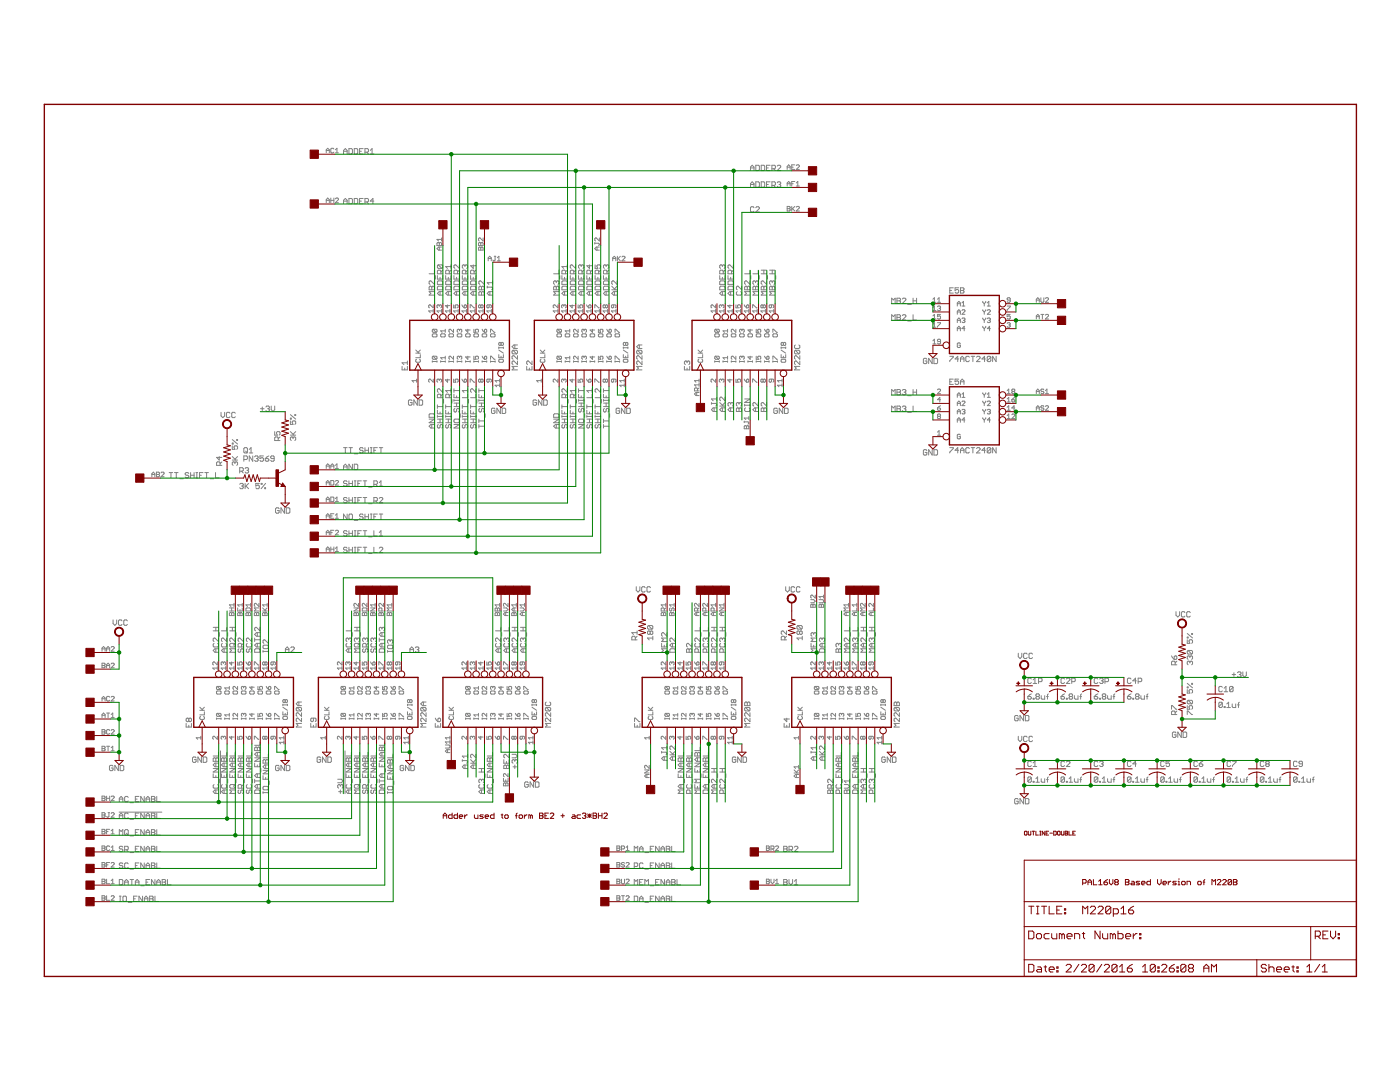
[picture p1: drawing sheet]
<svg xmlns="http://www.w3.org/2000/svg" width="279mm" height="216mm" viewBox="0 0 279 216" stroke-linecap="round" stroke-linejoin="round" font-family="sans-serif">
<g fill="none" stroke="#808080" stroke-width=".2">
<path d="M65.1 30.5v-.6l.3-.3 .3 .3v.6M65.1 40h.6M65.1 30h.6M66 40h.6M66 39.5v.9M66.6 29.7l-.1-.1-.5 .1v.7l.2 .1 .4-.1M66.6 39.5v.9M66.9 39.7l.2-.2h.3l.1 .2-.6 .7h.6M66.9 29.9l.3-.3v.9M66.9 30.5h.6M68.6 30.7v-.7l.3-.3 .4 .3v.7M68.6 30.2h.7"/>
<path d="M69.6 39.6h.6l.1 .2v.7l-.1 .2h-.6zM69.6 29.7h.6l.1 .1v.7l-.1 .2h-.6zM70.7 29.7h.5l.2 .1v.7l-.2 .2h-.5zM70.7 39.6h.5l.2 .2v.7l-.2 .2h-.5zM71.8 30.2h.3M72.5 29.7h-.7v1h.7M72.5 39.6h-.7v1.1h.7M72.8 30.4h.6l.1-.2v-.4l-.1-.1h-.6v1M73.2 30.4l.3 .3M73.9 30.7h.7M73.9 30l.4-.3v1M149.8 34v-.7l.3-.3 .4 .3v.7"/>
<path d="M149.8 37.4v-.8l.3-.3 .4 .3v.8M149.8 33.5h.7M149.8 36.8h.7M150.8 36.3h.6l.2 .2v.7l-.2 .2h-.6zM150.8 33h.6l.2 .1v.8l-.2 .1h-.6zM151.9 33h.5l.2 .1v.8l-.2 .1h-.5zM151.9 36.3h.5l.2 .2v.7l-.2 .2h-.5zM153 33.5h.3M153 36.8h.3M153.7 33h-.7v1h.7M153.7 36.3h-.7v1.1h.7M154.1 33.7h.5l.1-.2v-.4l-.1-.1h-.5v1"/>
<path d="M154.1 37h.5l.1-.2v-.3l-.1-.2h-.5v1.1M154.4 33.7l.3 .3M154.4 37l.3 .4M155.1 36.5l.2-.2h.3l.2 .2-.2 .3M155.1 33.1l.2-.1h.3l.2 .1v.2l-.7 .7h.7M155.5 36.8h.1M155.6 36.8l.2 .2-.2 .4h-.3l-.2-.2M157.1 33.8v-.6l.3-.3 .3 .3v.6M157.1 37.1v-.6l.3-.3 .3 .3v.6M157.1 33.4h.6M157.1 36.7h.6M158 33.4h.3"/>
<path d="M158 36.7h.3M158.6 32.9h-.6v.9h.6M158.6 36.2h-.6v.9M158.9 33l.2-.1 .4 .1v.2l-.6 .6h.6M158.9 36.5l.3-.3v.9M158.9 37.1h.6M65.1 40.4v-.6l.3-.3 .3 .3v.6M68.6 40.7v-.7l.3-.4 .4 .4v.7M68.6 40.1h.7M71.8 40.1h.3M72.8 40.3h.6l.1-.2v-.3l-.1-.2h-.6v1.1M73.2 40.3l.3 .4"/>
<path d="M74.6 40.1h-.7l.5-.5v1.1M85.8 57.1l.4 .2 .3-.2 .2 .2v.5h-1.1v-.5zM86.2 57.3v.5M86.7 56v.7l-.7-.7-.4 .2v.4l.2 .1M86.7 53.9v.7h-1.1M86.7 58.2h-1.1l.4 .3-.4 .4h1.1M86.9 55v.7M87.2 48.5l.2-.1 .3 .1 .3-.1 .1 .1v.5h-.9zM87.3 56.2l.2-.2h.7l.1 .2v.5h-1zM87.3 55v.7h1v-.7M87.5 57.1h.7l.1 .2v.5h-1v-.5zM87.5 52.9h.7l.1 .1v.4l-.1 .2"/>
<path d="M87.5 52.9l-.2 .1v.4l.2 .2h.7M87.5 52.9l.7 .7M87.7 48.5v.5M87.7 49.3v.6M87.8 55.3v.4M87.8 58.2v.7M88 54.6v-.5l-.2-.2h-.3l-.2 .2v.5h1M88.1 49.3h-.6l-.3 .3 .3 .3h.6M88.1 47.5v.6M88.1 47.8h-.9l.3 .3M88.3 58.2h-.6l-.4 .3 .4 .4h.6M88.3 53.9l-.3 .4"/>
<path d="M88.9 56.2l.2-.2h.7l.2 .2v.5h-1.1zM88.9 55v.7h1.1v-.7M89.1 57.1h.7l.2 .2v.5h-1.1v-.5zM89.5 55.3v.4M89.5 58.2v.7M89.7 54.6v-.5l-.2-.2h-.4l-.2 .2v.5h1.1M90 53.2h-1.1l.4 .4M90 58.2h-.7l-.4 .3 .4 .4h.7M90 52.9v.7M90 53.9l-.3 .4M90.6 57.3l.2-.2h.7l.2 .2v.5h-1.1zM90.6 56.2l.2-.2h.7l.2 .2v.5h-1.1z"/>
<path d="M90.6 55v.7h1.1v-.7M91.1 55.3v.4M91.1 58.2v.7M91.3 54.6v-.5l-.2-.2h-.3l-.2 .2v.5h1.1M91.7 58.2h-.7l-.4 .3 .4 .4h.7M91.7 52.9v.7l-.7-.7-.4 .1v.4l.2 .2M91.7 53.9l-.4 .4M92.3 55v.7h1v-.7M92.4 57.1h.7l.2 .2v.5h-1v-.5zM92.4 56h.7l.2 .2v.5h-1v-.5zM92.8 53l.2-.1 .3 .1v.4l-.2 .2M92.8 53l-.2-.1-.3 .1v.4l.1 .2"/>
<path d="M92.8 53v.2M92.8 55.3v.4M92.8 58.2v.7M93 54.6v-.5l-.2-.2h-.4l-.1 .2v.5h1M93.3 58.2h-.7l-.3 .3 .3 .4h.7M93.3 53.9l-.3 .4M93.9 55v.7h1.1v-.7M94.1 57.1h.7l.2 .2v.5h-1.1v-.5zM94.1 56h.7l.2 .2v.5h-1.1v-.5zM94.4 52.9v.7l-.5-.6h1.1M94.4 55.3v.4M94.4 58.2v.7"/>
<path d="M94.6 54.6v-.5l-.2-.2h-.3l-.2 .2v.5h1.1M95 58.2h-.7l-.4 .3 .4 .4h.7M95 53.9l-.4 .4M95.5 48.5l.2-.1 .2 .1 .4-.1 .1 .1v.5h-.9zM95.6 57.3l.2-.2 .3 .2 .4-.2 .1 .2v.5h-1zM95.6 58.4l.2-.2 .3 .2 .4-.2 .1 .2v.5h-1zM95.7 49.3l.2 .2 .4-.2 .1 .2v.4h-.9v-.4zM95.9 48.5v.5M95.9 49.5v.4M96.1 57.3v.5M96.1 58.4v.5M96.4 47.5v.6l-.6-.6-.3 .1 .2 .5"/>
<path d="M96.6 56v.7l-.7-.7-.3 .2v.4l.2 .1M97.2 57.1v.4M97.2 57.3h.9l.2 .2-.2 .3M97.4 51.6h.6M97.4 52v-.6l.3-.3 .3 .3v.6M97.8 58.2v.7M98.3 56v.7M98.3 58.2h-.7l-.4 .3 .4 .4h.7M98.3 56.4h-1.1l.4 .3M98.6 51.1h.4M98.8 51.1v.8l-.2 .1-.3-.1M99.3 52h.6"/>
<path d="M99.3 51.4l.3-.3v.9M110.7 57.1l.3 .2 .4-.2 .1 .2v.5h-1v-.5zM111 56.2l.2-.2 .3 .2v.4l-.1 .1M111 56.2v.2M111 57.3v.5M111 56.2l-.2-.2-.3 .2v.4l.2 .1M111.5 53.9v.7h-1M111.5 58.2h-1l.3 .3-.3 .4h1M111.7 55v.7M112.1 56.2l.2-.2h.7l.2 .2v.5h-1.1zM112.1 57.3l.2-.2h.7l.2 .2v.5h-1.1zM112.1 55v.7h1.1v-.7"/>
<path d="M112.7 55.3v.4M112.7 58.2v.7M112.9 54.6v-.5l-.2-.2h-.4l-.2 .2v.5h1.1M113.2 58.2h-.7l-.4 .3 .4 .4h.7M113.2 53.2h-1.1l.4 .4M113.2 52.9v.7M113.2 53.9l-.3 .4M113.8 56.2l.2-.2h.7l.2 .2v.5h-1.1zM113.8 55v.7h1.1v-.7M114 57.1h.7l.2 .2v.5h-1.1v-.5zM114.3 55.3v.4M114.3 58.2v.7"/>
<path d="M114.5 54.6v-.5l-.2-.2h-.3l-.2 .2v.5h1.1M114.9 58.2h-.7l-.4 .3 .4 .4h.7M114.9 53.9l-.4 .4M114.9 52.9v.7l-.7-.7-.4 .1v.4l.2 .2M115.5 56.2l.1-.2h.8l.1 .2v.5h-1zM115.5 55v.7h1v-.7M115.6 57.1h.8l.1 .2v.5h-1v-.5zM116 53l-.2-.1-.3 .1v.4l.1 .2M116 53l.2-.1 .3 .1v.4l-.1 .2M116 53v.2M116 55.3v.4M116 58.2v.7"/>
<path d="M116.2 54.6v-.5l-.2-.2h-.4l-.1 .2v.5h1M116.5 58.2h-.7l-.3 .3 .3 .4h.7M116.5 53.9l-.3 .4M117.1 57.3l.2-.2h.7l.2 .2v.5h-1.1zM117.1 56.2l.2-.2h.7l.2 .2v.5h-1.1zM117.1 55v.7h1.1v-.7M117.6 52.9v.7l-.5-.6h1.1M117.6 55.3v.4M117.6 58.2v.7M117.8 54.6v-.5l-.2-.2h-.3l-.2 .2v.5h1.1M118.2 58.2h-.7l-.4 .3 .4 .4h.7M118.2 53.9l-.4 .4"/>
<path d="M118.7 48.5h.8l.1 .2-.1 .3M118.7 48.4v.3M118.8 52.9v.7h.5l-.2-.4 .2-.3h.4l.1 .1v.4l-.1 .2M118.8 57.3l.2-.2h.7l.1 .2v.5h-1zM118.8 56.2l.2-.2h.7l.1 .2v.5h-1zM118.8 55v.7h1v-.7M119.1 49.3v.6M119.3 55.3v.4M119.3 58.2v.7M119.5 54.6v-.5l-.2-.2h-.3l-.2 .2v.5h1M119.6 47.5v.6l-.7-.6-.2 .1 .2 .5M119.6 49.3h-.6l-.3 .3 .3 .3h.6"/>
<path d="M119.8 58.2h-.7l-.3 .3 .3 .4h.7M119.8 53.9l-.3 .4M120.4 56.2l.2-.2h.7l.2 .2v.5h-1.1zM120.4 55v.7h1.1v-.7M120.6 57.1h.7l.2 .2v.5h-1.1v-.5zM121 53l-.2-.1-.4 .1v.4l.2 .2M121 53l.1-.1 .4 .1v.4l-.2 .2M121 53v.2M121 55.3v.4M121 58.2v.7M121.1 54.6v-.5l-.1-.2h-.4l-.2 .2v.5h1.1M121.5 53.9l-.4 .4"/>
<path d="M121.5 58.2h-.7l-.4 .3 .4 .4h.7M122.1 57.8h1M122.1 57.1l.7 .7M122.3 52v-.6l.3-.3 .3 .3v.6M122.3 51.6h.6M122.6 58.2v.7M123.1 58.2h-.7l-.3 .3 .3 .4h.7M123.1 56v.7l-.7-.7-.3 .2v.4l.2 .1M123.1 57.1l-.5 .6M123.2 51.1v.9M123.4 51.6l.4 .4M123.8 51.1l-.6 .6"/>
<path d="M124.1 51.3l.2-.2 .4 .2-.6 .7h.6M143.6 56.2l.2-.2h.7l.2 .2v.5h-1.1zM143.6 55v.7h1.1v-.7M143.8 57.1h.7l.2 .2v.5h-1.1v-.5zM144.2 53l-.2-.1-.4 .1v.4l.2 .2M144.2 53l.1-.1 .4 .1v.4l-.2 .2M144.2 53v.2M144.2 55.3v.4M144.2 58.2v.7M144.3 54.6v-.5l-.1-.2h-.4l-.2 .2v.5h1.1M144.7 53.9l-.4 .4M144.7 58.2h-.7l-.4 .3 .4 .4h.7"/>
<path d="M145.3 57.3l.2-.2h.7l.1 .2v.5h-1zM145.3 56.2l.2-.2h.7l.1 .2v.5h-1zM145.3 55v.7h1v-.7M145.8 55.3v.4M145.8 58.2v.7M146 54.6v-.5l-.2-.2h-.3l-.2 .2v.5h1M146.3 58.2h-.7l-.3 .3 .3 .4h.7M146.3 52.9v.7l-.7-.7-.3 .1v.4l.2 .2M146.3 53.9l-.3 .4M147.1 58.2l-.1 .2v.3l.1 .2h.7l.2-.2v-.3l-.2-.2M148 57.1v.7l-.7-.7-.3 .2v.4l.1 .1M148.8 57.1l.3 .2 .4-.2 .2 .2v.5h-1.1v-.5z"/>
<path d="M149.1 57.3v.5M149.7 53.9v.7h-1.1M149.7 56v.7l-.7-.7-.4 .2v.4l.2 .1M149.7 58.2h-1.1l.4 .3-.4 .4h1.1M149.8 55v.7M150.4 57.1l.4 .2 .4-.2 .1 .2v.5h-1v-.5zM150.5 41.4l-.2-.1h-.4l-.1 .1v.7l.1 .2h.4l.2-.2M150.8 56.2l-.2-.2-.3 .2v.4l.1 .1M150.8 56.2l.2-.2 .3 .2v.4l-.1 .1M150.8 56.2v.2M150.8 57.3v.5M150.8 41.4l.2-.1h.4l.2 .1v.2l-.8 .7h.8"/>
<path d="M151.3 58.2h-1l.3 .3-.3 .4h1M151.3 53.9v.7h-1M151.5 55v.7M151.9 57.3l.2-.2 .3 .2 .4-.2 .2 .2v.5h-1.1zM151.9 54.6h1.1M151.9 53.9h1.1M152.4 53.9v.7M152.4 57.3v.5M153 56v.7l-.7-.7-.4 .2v.4l.2 .1M153 58.2h-1.1l.4 .3-.4 .4h1.1M153.2 55v.7M153.6 54.6h1"/>
<path d="M153.6 53.9h1M153.8 57.1l.3 .2 .4-.2 .1 .2v.5h-1v-.5zM154.1 56.2l-.2-.2-.3 .2v.4l.2 .1M154.1 56.2l.2-.2 .3 .2v.4l-.1 .1M154.1 53.9v.7M154.1 56.2v.2M154.1 57.3v.5M154.6 58.2h-1l.3 .3-.3 .4h1M154.8 55v.7M157.1 41.2h.4l.2 .1-.2 .3 .2 .4-.2 .1h-.4zM157.1 41.6h.4M158 41.2v.9"/>
<path d="M158.2 41.6l.4 .5M158.6 41.2l-.6 .6M158.9 41.3l.2-.1 .4 .1-.6 .8h.6M179 59.5h.5l.2 .2-.2 .3 .2 .4-.2 .2h-.5zM180.1 59.7l.2-.2h.3l.2 .2v.1l-.7 .8h.7M182.2 59.5v1.1M182.9 59.5v1.1M186.2 59.7l.3-.3v.9M187.1 59.7l.3-.3v.9M189.5 58h.4M190.2 57.4h-.7v1.1h.7M191.3 57.4h-.7v.6l.4-.2 .3 .2v.3l-.2 .2h-.3l-.2-.2"/>
<path d="M191.7 57.4h.5l.2 .2-.2 .4 .2 .3-.2 .2h-.5zM191.7 58h.5M201.6 59.9h-.5l-.1-.2 .1-.3 .5 .2v.6l-.1 .1-.5-.1M206.8 59.9h.6M207.7 59.4v.8l.2 .1 .4-.1v-.8M208.6 59.6l.2-.2 .5 .2-.7 .7h.7M80.2 73.1v.7h1.1v-.7M80.8 73.4v.4M81.3 72v.7M81.3 72.4h-1.1l.4 .3M82.2 80l-.2-.2h-.3l-.2 .2v.7l.2 .2h.3l.2-.2v-.4h-.3M83 70.5h.9"/>
<path d="M83 69.8l.6 .7M83.1 71.7l-.1 .1 .1 .5h.6l.2-.2-.2-.4M83.1 75.9h-.9l.3 .4M83.1 75.6v.7M83.3 79.8v1.1l-.7-1.1v1.1M83.7 79.8h.5l.1 .2v.7l-.1 .2h-.5zM83.9 70.8v.6h-.9M83.9 69.8l-.5 .5M86.3 72.1h.9M86.3 66.8l.1-.2h.6l.2 .2v.3l-.2 .1h-.6l-.1-.1zM86.3 72v.3M86.4 71.1h.6l.2 .1v.3l-.2 .2"/>
<path d="M86.4 65.7h.6l.2 .1v.4l-.2 .1M86.4 71.1l-.1 .1v.3l.1 .2h.6M86.4 65.7l-.1 .1v.4l.1 .1h.6M86.4 71.1l.6 .6M86.4 65.7l.6 .6M86.5 60.8v.6l-.8-.6-.1 .2 .1 .4M86.5 75.6v.7l-.6-.7-.3 .2 .1 .5M86.5 62h-.9l.3 .4M86.5 61.7v.7M87.2 72v.3M87.7 61l-.2-.2-.3 .2 .2 .4M87.7 61v.1"/>
<path d="M87.7 75.8v.1M87.7 75.8l-.2-.2-.3 .2 .2 .5M87.7 61l.1-.2 .3 .2-.1 .4M87.7 75.8l.1-.2 .3 .2-.1 .5M87.9 72.1h1M87.9 72v.3M88 79.4v-.6l-.2-.1h-.3l-.2 .1v.6h1M88.1 66.6h.6l.2 .5-.2 .1h-.6l-.2-.1zM88.1 61.7v.7M88.1 62h-.9l.3 .4M88.3 77.6v.7l-.6-.7-.4 .2v.3l.2 .2M88.3 78.7l-.3 .3"/>
<path d="M88.5 79.7v.7M88.9 71.4h-1l.3 .3M88.9 66h-1l.3 .3M88.9 65.7v.6M88.9 71.1v.6M88.9 72v.3M89.3 60.8v.6l-.4-.4h.9M89.3 75.6v.7l-.4-.5h.9M89.6 72.1h.9M89.6 72v.3M89.7 79.4v-.6l-.2-.1h-.4l-.2 .1v.6h1.1M89.7 66.6h.7l.1 .5-.1 .1h-.7l-.1-.1z"/>
<path d="M89.8 61.7v.7M89.8 62h-.9l.3 .4M90 77.9h-1.1l.4 .4M90 77.6v.7M90 78.7l-.3 .3M90.2 79.7v.7M90.5 71.1v.6l-.6-.6-.3 .1 .1 .5M90.5 65.7v.6l-.6-.6-.3 .1 .1 .5M90.5 72v.3M90.5 60.8v.6h.5l-.2-.4 .5-.2 .1 .2-.1 .4M90.5 75.6v.7h.5l-.2-.4 .2-.3 .4 .2-.1 .5M90.6 78.7v.7h1.1"/>
<path d="M90.6 77.9h1.1M90.6 77.6v.7M90.6 79.7v.4M90.6 79.9h1.1M91.1 79v.4M91.2 72.1h1M91.2 66.8l.2-.2h.6l.2 .5-.2 .1h-.6l-.2-.1zM91.2 72v.3M91.4 62h-.9l.3 .4M91.4 61.7v.7M91.7 79.7v.4M91.7 71.2l.2-.1 .3 .1-.2 .5"/>
<path d="M91.7 71.2l-.1-.1-.4 .1v.3l.2 .2M91.7 65.8l-.1-.1-.4 .1v.4l.2 .1M91.7 65.8l.2-.1 .3 .1-.2 .5M91.7 65.8v.2M91.7 71.2v.2M92.2 72v.3M92.2 75.6l.4 .7M92.2 60.8l.4 .6M92.6 61l.3-.2 .2 .5-.5 .1zM92.6 75.8l.2-.2 .3 .2-.2 .5h-.3zM92.9 72.1h.9M92.9 72v.3"/>
<path d="M93.1 66.6h.6l.1 .5-.1 .1h-.6l-.2-.1zM93.1 62h-.9l.3 .4M93.1 61.7v.7M93.3 78.7v.7h-1M93.3 77.9h-1l.3 .4M93.3 77.6v.7M93.4 71.1v.6l-.5-.5h.9M93.4 65.7v.6l-.5-.5h.9M93.5 79.7v.7M93.8 61.4v-.6l1 .6M93.8 72v.3M93.8 76.3v-.7l1 .7"/>
<path d="M94.6 65.7v.6h.4l-.1-.3 .1-.3 .5 .1-.2 .5M94.6 71.1v.6h.4l-.1-.3 .1-.3 .5 .1-.2 .5M94.6 72.1h.9M94.6 72v.3M94.7 66.6h.6l.2 .5-.2 .1h-.6l-.1-.1zM94.8 62h-1l.3 .4M94.8 61.7v.7M95 77.6v.7l-.7-.7-.4 .2v.3l.2 .2M95 78.7v.7h-1.1M95.2 79.7v.7M95.5 72v.3M95.6 77.6v.7"/>
<path d="M95.6 78.7v.7h1M95.6 79.7v.4M95.6 77.9h1M95.6 79.9h1M95.9 61l-.1-.2-.3 .2 .2 .4 .2-.1M95.9 61l.2-.2 .3 .2-.1 .4-.4-.1M95.9 75.8l-.1-.2-.3 .2 .2 .5 .2-.2M95.9 75.8l.2-.2 .3 .2-.1 .5-.4-.2M95.9 61v.3M95.9 75.8v.3M96.1 79v.4M96.2 72.1h.9"/>
<path d="M96.2 72v.3M96.2 71.1l.5 .6M96.2 65.7l.5 .6M96.4 66.6h.6l.1 .5-.1 .1h-.6l-.2-.1zM96.4 61.7v.7M96.4 62h-.9l.3 .4M96.6 79.7v.4M96.7 71.2l.1-.1 .3 .1-.1 .5h-.3zM96.7 65.8l.1-.1 .3 .1-.1 .5h-.3zM97.1 72v.3M97.6 60.8v.5l-.1 .1-.3-.1 .1-.5h.6l.2 .2-.2 .4M97.6 75.6v.5l-.1 .2-.3-.2 .1-.5h.6l.2 .2-.2 .5"/>
<path d="M97.9 71.7v-.6l.9 .6M97.9 72.1h.9M97.9 66.3v-.6l.9 .6M97.9 72v.3M98 66.6h.6l.2 .2v.3l-.2 .1h-.6l-.1-.1zM98.1 61.7v.7M98.1 62h-.9l.3 .4M98.8 72v.3M99.5 70.8v.6h1v-.6M99.5 71.8l.2-.1h.6l.2 .4-.2 .2h-.6zM99.5 69.2v.4M99.5 69.4h1"/>
<path d="M99.5 69.8l1 .7M99.7 75.6v.7M99.7 76.6v.6M99.7 75.9h-.9l.3 .4M99.7 76.9h-.9l.3 .3M100 68.5l-.2-.2-.3 .2 .2 .4 .3-.1M100 68.5l.2-.2 .3 .2-.2 .4-.3-.1M100 68.5v.3M100 71.1v.3M100.5 69.2v.4M102.4 69.9l-.2 .2v.3l.2 .2h.7M102.4 69.9h.7l.2 .2v.3l-.2 .2"/>
<path d="M102.4 69.9l.7 .7M102.7 68.8v.7M103.3 73.1h-1.1l.4 .3-.4 .4h1.1M103.3 72v.7l-.7-.7-.4 .2v.4l.2 .1M103.3 71v.7l-.7-.7-.4 .1v.4l.2 .2M103.3 68.8h-.7l-.4 .4 .4 .3h.7M105.1 73.1v.7h1.1v-.7M105.6 73.4v.4M106.2 72v.7l-.7-.7-.4 .2v.4l.2 .1M107.1 80l-.2-.2h-.3l-.2 .2v.7l.2 .2h.3l.2-.2v-.4h-.4M107.8 69.8l.6 .7M107.8 70.5h.9"/>
<path d="M108 71.7l-.2 .1 .2 .5h.6l.1-.2-.1-.4M108 75.9h-.9l.3 .4M108 75.6v.7M108.1 79.8v1.1l-.7-1.1v1.1M108.5 79.8h.6l.1 .2v.7l-.1 .2h-.6zM108.7 70.8v.6h-.9M108.7 69.8l-.4 .5M111.1 72.1h1M111.1 72v.3M111.3 65.7h.6l.2 .1-.2 .5M111.3 71.1h.6l.2 .1-.2 .5M111.3 66.6h.6l.2 .5-.2 .1h-.6l-.2-.1z"/>
<path d="M111.3 71.1l-.2 .1 .2 .5h.6M111.3 65.7l-.2 .1 .2 .5h.6M111.3 71.1l.6 .6M111.3 65.7l.6 .6M111.3 62h-.9l.3 .4M111.3 75.6v.7l-.7-.7-.2 .2v.3l.2 .2M111.3 60.8v.6l-.6-.6-.3 .2v.3l.2 .1M111.3 61.7v.7M112.1 72v.3M112.5 75.8l.2-.2 .3 .2-.2 .5M112.5 75.8l-.1-.2-.3 .2 .1 .5M112.5 61l-.1-.2-.3 .2 .1 .4"/>
<path d="M112.5 61l.2-.2 .3 .2-.2 .4M112.5 61v.1M112.5 75.8v.1M112.8 72.1h.9M112.8 72v.3M112.9 79.4v-.6l-.2-.1h-.4l-.2 .1v.6h1.1M112.9 66.6h.7l.1 .5-.1 .1h-.7l-.1-.1zM113 62h-.9l.3 .4M113 61.7v.7M113.2 77.6v.7l-.7-.7h-.2l-.2 .2v.3l.2 .2M113.2 78.7l-.3 .3M113.4 79.7v.7"/>
<path d="M113.7 71.4h-.9l.3 .3M113.7 66h-.9l.3 .3M113.7 65.7v.6M113.7 71.1v.6M113.7 72v.3M114.2 75.6v.7l-.5-.5h.9M114.2 60.8v.6l-.5-.4h.9M114.5 72.1h.9M114.5 72v.3M114.5 79.4v-.6l-.2-.1h-.3l-.2 .1v.6h1.1M114.6 66.6h.6l.2 .2v.3l-.2 .1h-.6l-.1-.1zM114.6 62h-.9l.3 .4"/>
<path d="M114.6 61.7v.7M114.9 77.9h-1.1l.4 .4M114.9 77.6v.7M114.9 78.7l-.4 .3M115 79.7v.7M115.4 71.1v.6l-.8-.6-.1 .1 .1 .5M115.4 75.6v.7h.4l-.1-.4 .1-.3 .5 .2-.2 .5M115.4 60.8v.6h.4l-.1-.4 .4-.2 .2 .2-.2 .4M115.4 65.7v.6l-.6-.6-.3 .1 .1 .5M115.4 72v.3M115.5 78.7v.7h1M115.5 77.9h1"/>
<path d="M115.5 79.9h1M115.5 77.6v.7M115.5 79.7v.4M116 79v.4M116.1 72.1h.9M116.1 72v.3M116.3 66.6h.6l.1 .5-.1 .1h-.6l-.2-.1zM116.3 62h-.9l.3 .4M116.3 61.7v.7M116.5 79.7v.4M116.6 65.8l.1-.1 .3 .1-.1 .5M116.6 71.2l-.2-.1-.3 .1 .2 .5"/>
<path d="M116.6 71.2l.1-.1 .3 .1-.1 .5M116.6 65.8l-.2-.1-.3 .1 .2 .5M116.6 65.8v.2M116.6 71.2v.2M117 72v.3M117.1 75.6l.4 .7M117.1 60.8l.4 .6M117.5 75.8l.3-.2 .2 .5-.5 .2zM117.5 61l.3-.2 .2 .5-.5 .1zM117.8 72.1h.9M117.8 72v.3M117.9 66.6h.6l.2 .5-.2 .1h-.6l-.1-.1z"/>
<path d="M118 62h-.9l.2 .4M118 61.7v.7M118.2 78.7v.7h-1.1M118.2 77.9h-1.1l.4 .4M118.2 77.6v.7M118.2 71.1v.6l-.4-.5h.9M118.2 65.7v.6l-.4-.5h.9M118.4 79.7v.7M118.7 72v.3M118.7 61.4v-.6l.9 .6M118.7 76.3v-.7l.9 .7M119.4 71.1v.6h.5l-.2-.3 .2-.3 .4 .1-.1 .5"/>
<path d="M119.4 72.1h.9M119.4 66.8l.2-.2h.6l.1 .5-.1 .1h-.6l-.2-.1zM119.4 65.7v.6h.5l-.2-.3 .2-.3 .4 .1-.1 .5M119.4 72v.3M119.6 61.7v.7M119.6 62h-.9l.3 .4M119.8 77.6v.7l-.7-.7-.3 .2v.3l.2 .2M119.8 78.7v.7h-1M120 79.7v.7M120.3 72v.3M120.4 78.7v.7h1.1M120.4 77.9h1.1"/>
<path d="M120.4 79.9h1.1M120.4 77.6v.7M120.4 79.7v.4M120.8 75.8l-.1-.2-.3 .2 .1 .5 .3-.2M120.8 75.8l.2-.2 .3 .2-.2 .5-.3-.2M120.8 61l-.1-.2-.3 .2 .1 .4 .3-.1M120.8 61l.2-.2 .3 .2-.2 .4-.3-.1M120.8 61v.3M120.8 75.8v.3M121 79v.4M121.1 72.1h.9M121.1 72v.3"/>
<path d="M121.1 71.1l.4 .6M121.1 65.7l.4 .6M121.2 66.6h.7l.1 .5-.1 .1h-.7l-.1-.1zM121.3 62h-.9l.3 .4M121.3 61.7v.7M121.5 79.7v.4M121.5 71.2l.2-.1 .3 .1-.1 .5h-.4zM121.5 65.8l.4-.1 .1 .5-.5 .1zM122 72v.3M122.5 60.8v.5l-.2 .1-.3-.1 .2-.5h.6l.1 .2v.3l-.1 .1M122.5 75.6v.5l-.2 .2-.3-.2 .2-.5h.6l.1 .2v.3l-.1 .2M122.7 71.7v-.6l1 .6"/>
<path d="M122.7 72.1h1M122.7 66.3v-.6l1 .6M122.7 72v.3M122.9 66.6h.6l.2 .5-.2 .1h-.6l-.2-.1zM122.9 61.7v.7M122.9 62h-.9l.3 .4M123.7 72v.3M124.4 70.8v.6h.9v-.6M124.4 69.4h.9M124.4 69.2v.4M124.4 69.8l.9 .7M124.5 71.7h.7l.1 .4-.1 .2h-.7l-.1-.2z"/>
<path d="M124.6 76.9h-.9l.3 .3M124.6 75.9h-.9l.3 .4M124.6 75.6v.7M124.6 76.6v.6M124.9 68.5l-.2-.2-.3 .2 .1 .4 .4-.1M124.9 68.5l.1-.2 .3 .2-.1 .4-.3-.1M124.9 68.5v.3M124.9 71.1v.3M125.3 69.2v.4M127.2 69.9l-.1 .2v.3l.1 .2h.8M127.2 69.9h.8l.1 .2v.3l-.1 .2M127.2 69.9l.8 .7"/>
<path d="M127.6 68.8v.7M128.1 71v.7l-.7-.7-.3 .1v.4l.1 .2M128.1 73.1h-1l.3 .3-.3 .4h1M128.1 72v.7l-.7-.7-.3 .2v.4l.1 .1M128.1 68.8h-.7l-.3 .4 .3 .3h.7M136.6 73.1v.7h1v-.7M137.1 72.2l-.2-.2-.3 .2v.4l.2 .1M137.1 72.2l.2-.2 .3 .2v.4l-.1 .1M137.1 72.2v.2M137.1 73.4v.4M139 78.3v.6M139.2 78v-.4l-.2-.2-.4 .2v.4h.9"/>
<path d="M139.3 70.5h.9M139.3 69.8l.6 .7M139.5 71.7l-.2 .1 .2 .5h.6l.1-.2-.1-.4M139.5 75.6v.7M139.5 76.5v.6M139.5 78.3h-.6l-.3 .3 .3 .3h.6M139.5 77.4l-.3 .3M139.5 76.8h-.9l.3 .3M139.5 75.9h-.9l.3 .4M140.2 70.8v.6h-.9M140.2 69.8l-.4 .5M142.6 72.1h1"/>
<path d="M142.6 72v.3M142.8 71.1h.6l.2 .1v.3l-.2 .2M142.8 66.6h.6l.2 .2v.3l-.2 .1h-.6l-.2-.1zM142.8 71.1l-.2 .1 .2 .5h.6M142.8 65.7l-.2 .5 .2 .1h.6M142.8 65.7h.6l.2 .1v.4l-.2 .1M142.8 71.1l.6 .6M142.8 65.7l.6 .6M142.8 60.8v.6l-.8-.6-.1 .2 .1 .4M142.8 75.6v.7l-.6-.7-.3 .2 .1 .5M142.8 61.7v.7M142.8 62h-.9l.3 .4"/>
<path d="M143 79.2v.8M143 79.6h-1l.3 .4M143.6 72v.3M144 61v.1M144 75.8v.1M144 61l.2-.2 .3 .2v.3l-.2 .1M144 75.8l.2-.2 .3 .2v.3l-.2 .2M144 61l-.1-.2-.3 .2v.3l.1 .1M144 75.8l-.1-.2-.3 .2v.3l.1 .2M144.3 72.1h.9M144.3 72v.3M144.4 66.6h.7l.1 .5-.1 .1h-.7l-.1-.1z"/>
<path d="M144.5 61.7v.7M144.5 62h-.9l.3 .4M144.7 79.2v.8l-.7-.8-.4 .2v.4l.2 .2M145.2 65.7v.6M145.2 71.1v.6M145.2 72v.3M145.2 71.4h-.9l.3 .3M145.2 66h-.9l.3 .3M145.7 75.6v.7l-.5-.5h.9M145.7 60.8v.6l-.5-.4h.9M145.9 72.1h1M145.9 72v.3"/>
<path d="M146.1 66.6h.6l.2 .5-.2 .1h-.6l-.2-.1zM146.1 61.7v.7M146.1 62h-.9l.3 .4M146.9 65.7v.6l-.6-.6-.4 .1 .2 .5M146.9 71.1v.6l-.6-.6-.4 .1 .2 .5M146.9 72v.3M146.9 75.6v.7h.4l-.1-.4 .1-.3 .5 .2-.2 .5M146.9 60.8v.6h.4l-.1-.4 .4-.2 .2 .2-.2 .4M147.6 72.1h.9M147.6 66.8l.2-.2h.6l.1 .2v.3l-.1 .1h-.6l-.2-.1zM147.6 72v.3M147.8 61.7v.7"/>
<path d="M147.8 62h-.9l.3 .4M148.1 71.2l-.2-.1-.3 .1v.3l.2 .2M148.1 71.2l.1-.1 .3 .1v.3l-.1 .2M148.1 65.8l.1-.1 .3 .1v.4l-.1 .1M148.1 65.8l-.2-.1-.3 .1v.4l.2 .1M148.1 65.8v.2M148.1 71.2v.2M148.5 72v.3M148.5 75.6l.5 .7M148.5 60.8l.5 .6M148.6 79.6h1.1l-1.1 .7h1.1M149 61l.3-.2 .1 .5-.4 .1z"/>
<path d="M149 75.8l.1-.2 .3 .2-.1 .5h-.3zM149.3 72.1h.9M149.3 72v.3M149.4 66.6h.6l.2 .5-.2 .1h-.6l-.1-.1zM149.4 61.7v.7M149.4 62h-.9l.3 .4M149.7 71.1v.6l-.4-.5h.9M149.7 65.7v.6l-.4-.5h.9M150.2 72v.3M150.2 76.3v-.7l.9 .7M150.2 61.4v-.6l.9 .6M150.9 71.1v.6h.5l-.2-.3 .2-.3 .4 .1-.1 .5"/>
<path d="M150.9 72.1h.9M150.9 65.7v.6h.5l-.2-.3 .2-.3 .4 .1-.1 .5M150.9 72v.3M151.1 66.6h.6l.1 .5-.1 .1h-.6l-.2-.1zM151.1 62h-.9l.3 .4M151.1 61.7v.7M151.8 72v.3M152.3 75.8l-.2-.2-.3 .2 .2 .5 .3-.2M152.3 75.8l.2-.2 .3 .2-.2 .5-.3-.2M152.3 61l-.2-.2-.3 .2 .2 .4 .3-.1M152.3 61l.2-.2 .3 .2-.2 .4-.3-.1M152.3 61v.3"/>
<path d="M152.3 75.8v.3M152.6 72.1h.9M152.6 66.8l.1-.2h.6l.2 .5-.2 .1h-.6l-.1-.1zM152.6 72v.3M152.6 71.1l.4 .6M152.6 65.7l.4 .6M152.8 61.7v.7M152.8 62h-1l.3 .4M153 71.2l.2-.1 .3 .1-.2 .5h-.3zM153 65.8l.2-.1 .3 .1-.2 .5h-.3zM153.5 72v.3M154 60.8v.5l-.2 .1-.3-.1 .1-.5h.7l.1 .2-.1 .4"/>
<path d="M154 75.6v.5l-.2 .2-.3-.2 .1-.5h.7l.1 .2-.1 .5M154.2 66.3v-.6l1 .6M154.2 71.7v-.6l1 .6M154.2 72.1h1M154.2 72v.3M154.4 66.6h.6l.2 .5-.2 .1h-.6l-.2-.1zM154.4 61.7v.7M154.4 62h-.9l.3 .4M155.2 72v.3M155.9 70.8v.6h.9v-.6M155.9 71.8l.1-.1h.7l.1 .4-.1 .2h-.7zM155.9 69.2v.4"/>
<path d="M155.9 69.8l.9 .7M155.9 69.4h.9M156.1 76.9h-.9l.3 .3M156.1 75.6v.7M156.1 76.6v.6M156.1 75.9h-.9l.3 .4M156.3 68.5l.2-.2 .3 .2-.1 .4-.4-.1M156.3 68.5l-.1-.2-.3 .2 .1 .4 .3-.1M156.3 68.5v.3M156.3 71.1v.3M156.8 69.2v.4M158.7 68.8l-.1 .2v.4l.1 .1h.7l.2-.1v-.4l-.2-.2"/>
<path d="M158.7 69.9h.7l.2 .2v.3l-.2 .2M158.7 69.9l-.1 .2v.3l.1 .2h.7M158.7 69.9l.7 .7M159.6 73.1h-1l.3 .3-.3 .4h1M159.6 71v.7l-.7-.7-.3 .1v.4l.1 .2M159.6 72v.7l-.7-.7-.3 .2v.4l.1 .1M177.9 60.6v-1.1l.4 .3 .3-.3v1.1M177.9 63.9v-1.1l.4 .4 .3-.4v1.1M177.9 78.8v-1.1l.4 .4 .3-.4v1.1M179 62.8h.5l.2 .2-.2 .3 .2 .4-.2 .2h-.5zM179 77.7h.5l.2 .2-.2 .4 .2 .3-.2 .2h-.5zM179 63.3h.5"/>
<path d="M179 60h.5M179 78.3h.5M180.1 63l.2-.2h.3l.2 .2v.2l-.7 .7h.7M180.1 77.9l.2-.2h.3l.2 .2-.2 .4M180.4 78.3h.2M180.6 78.3l.2 .1-.2 .4h-.3l-.2-.2M181.1 79h.8M181.1 64.1h.8M181.1 60.7h.8M182.2 62.8v1.1h.7M182.2 77.7v1.1M182.2 60h.7"/>
<path d="M182.2 78.3h.7M182.9 77.7v1.1M185 71.7l-.2-.2h-.4l-.1 .2v.7l.1 .2h.4l.2-.2v-.4h-.4M186 71.5v1.1l-.7-1.1v1.1M186.2 63.6h.6M186.2 60.3h.6M186.2 63l.3-.3v.9M186.2 68l.3-.3v.9M186.2 61.4l.3-.3v.9M186.2 64.7l.3-.3v.9M186.2 68.6h.6M186.2 62h.6"/>
<path d="M186.2 65.3h.6M186.4 71.5h.5l.2 .2v.7l-.2 .2h-.5zM187.1 64.4h.6l-.6 .9M187.1 60.3h.6M187.1 77.8l.1-.2 .5 .2v.2l-.6 .5h.6M187.1 61.2l.5-.1 .1 .1-.1 .3M187.4 61.5h.2M187.6 61.5l.1 .2-.1 .3-.5-.2M187.7 79.8h-.6l.5-.5v.9M187.7 62.7h-.6v.5l.3-.2 .3 .2-.1 .4-.5-.1M187.7 68.2h-.5l-.1-.2 .1-.3h.4l.1 .2v.6l-.1 .1h-.4l-.1-.1M189.5 71.1h.7v.2l-.7 .7v.2"/>
<path d="M189.5 76.2h.4M190.2 75.6h-.7v1.1h.7M191.1 61.1v-.6l.3-.4 .3 .4v.6M191.1 62.7v-.6l.3-.3 .3 .3v.6M191.1 64.4v-.6l.3-.3 .3 .3v.6M191.1 66v-.6l.3-.3 .3 .3v.6M191.1 79.3v-.6l.3-.3 .3 .3v.6M191.1 78.8h.6M191.1 60.6h.6M191.1 62.3h.6M191.1 63.9h.6M191.1 65.6h.6"/>
<path d="M191.3 71.6h-.7l.5-.5v1.1M191.3 75.6h-.7v.6l.5-.2 .2 .2v.3l-.2 .2h-.3l-.2-.2M191.7 68.6l-.2-.2-.4 .2v.6l.1 .1 .5-.1v-.3h-.3M191.7 72.2v-.8l.3-.3 .4 .3v.8M191.7 76.7v-.7l.3-.4 .4 .4v.7M191.7 71.6h.7M191.7 76.2h.7M192 62l.1-.2 .5 .2-.6 .7h.6M192 78.7l.3-.3v.9M192 60.5l.3-.4v1M192 79.3h.6M192 63.6l.4-.1 .2 .1-.2 .3"/>
<path d="M192 61.1h.6M192.3 63.9h.1M192.4 63.9l.2 .2-.2 .3-.4-.2M192.6 65.6h-.6l.4-.5v.9M193.5 71.3l-.2-.2h-.4l-.2 .2v.7l.2 .2h.4l.2-.2M193.8 71.1h.7M194.2 71.1v1.1M194.9 71.3l.2-.2h.3l.2 .2v.1l-.7 .8h.7M196.1 60.1l.3 .5M196.1 61.8l.3 .5M196.1 63.5l.3 .4M196.1 65.1l.3 .5"/>
<path d="M196.1 78.4l.3 .4M196.4 60.6v.5M196.4 62.3v.4M196.4 63.9v.5M196.4 65.6v.4M196.4 78.8v.5M196.7 71.6h-.7l.5-.5v1.1M196.7 63.5l-.3 .4M196.7 78.4l-.3 .4M196.7 60.1l-.3 .5M196.7 61.8l-.3 .5M196.7 65.1l-.3 .5"/>
<path d="M197 62l.2-.2 .5 .2-.7 .7h.7M197 79.3h.7M197 63.6l.5-.1 .2 .1-.2 .3M197 78.7l.3-.3v.9M197 60.5l.3-.4v1M197 61.1h.7M197.3 63.9h.2M197.5 63.9l.2 .2-.2 .3-.5-.2M197.7 65.6h-.7l.5-.5v.9M197.7 71.3l-.2-.2h-.3l-.2 .2v.7M197.7 71.3v.7l-.2 .2h-.3l-.2-.2M197.7 71.3l-.7 .7"/>
<path d="M198.8 71.1v1.1l-.7-1.1v1.1M201 78.5h.6M201 78l.3-.4v.9M201 79.6l.3-.3v.9M201 61.1h.6l-.6 .9M201 64.5l.5-.1 .1 .1-.1 .3M201.3 64.8h.2M201.5 64.8l.1 .2-.1 .3-.5-.1M201.6 62.7h-.6v.5l.3-.2 .3 .2-.1 .4-.5-.1M201.9 79.8h.5l.1 .3-.1 .1h-.3zM202.1 78.1l-.2-.1 .2-.4 .4 .2-.1 .3M202.1 78.1l-.2 .2 .2 .2 .4-.1-.1-.3"/>
<path d="M202.1 78.1h.3M202.5 79.3l-.6 .5M206.8 60.3v-.6l.3-.3 .3 .3v.6M206.8 63.6v-.6l.3-.3 .3 .3v.6M206.8 78.5v-.5l.3-.4 .3 .4v.5M206.8 63.2h.6M206.8 78.1h.6M207.7 62.7h.6M208 62.7v.9M208.3 77.8l-.1-.2-.5 .2 .2 .3 .4 .2-.1 .2-.5-.1M208.6 62.9l.2-.2 .5 .2-.7 .7h.7M208.6 78.5h.7"/>
<path d="M208.6 78l.3-.4v.9M30.3 95.1v-.6l.3-.3 .3 .3v.6M30.3 94.7h.6M31.2 94.7h.5M31.2 94.2h.5l.1 .2-.1 .3 .1 .3-.1 .1h-.5zM32.1 94.4l.2-.2 .4 .2v.1l-.6 .6h.6M33.8 94.3h.7M34.1 94.3v1.1M34.8 94.3h.7M35.2 94.3v1.1M35.9 95.5h.7M37.7 94.5l-.2-.2h-.4l-.1 .2 .1 .3h.4l.2 .2-.2 .4h-.4l-.1-.2"/>
<path d="M38 94.8h.7M38 94.3v1.1M38.7 94.3v1.1M39.1 94.3h.4M39.1 95.4h.4M39.3 94.3v1.1M39.8 94.8h.4M40.5 94.3h-.7v1.1M40.9 94.3h.7M41.2 94.3v1.1M42 95.5h.7M43 94.3v1.1h.7"/>
<path d="M43.8 91.1v.7l-.6-.5h1.1M43.9 92.9v-.6l-.1-.1h-.4l-.2 .1v.6h1.1M44.1 82.3v.7l.4 .3 .3-.3v-.7M44.3 92.2l-.4 .3M45.9 82.4l-.2-.1h-.3l-.2 .1v.8l.2 .1h.3l.2-.1M46.4 88.4h.1v.2h-.1zM46.4 89v.7h.5l-.2-.6 .2-.1h.3l.2 .1v.4l-.2 .2M46.4 91.8h1M46.4 91.1l.7 .7M46.4 87.7l1 .9M46.9 92.3l-.2-.1-.3 .1v.4l.1 .2M46.9 92.3l.2-.1 .3 .1v.4l-.2 .2"/>
<path d="M46.9 92.3v.2M47 82.4l-.2-.1h-.4l-.2 .1v.8l.2 .1h.4l.2-.1M47.2 87.7h.2v.2h-.2zM47.4 91.1l-.5 .5M47.8 96.6l.2-.1h.4l.2 .1-.2 .4M47.8 94h.6l.2-.1v-.4l-.2-.2h-.6v1.1M48.2 97h.2M48.2 94l.4 .4M48.4 97l.2 .2-.2 .3h-.4l-.2-.2M48.7 89.5l.2-.2h.3l.2 .2v.7l-.2 .2h-.3l-.2-.2zM48.7 91.7h.5l.2-.2v-.3l-.2-.2h-.5v1M48.9 96.5v1"/>
<path d="M48.9 93.5l.2-.2h.3l.2 .2-.2 .4M49 90l.4 .4M49.1 97l.5 .5M49.3 93.9h.1M49.4 93.9l.2 .1-.2 .4h-.3l-.2-.2M49.6 96.5l-.7 .7M49.7 90.4h.7M49.7 89.7l.4-.4v1.1M50.4 91v1l-.7-1v1M50.8 91.2l.2-.2h.4l.1 .2-.1 .3M51.2 91.5h.2M51.4 91.5l.1 .2-.1 .3h-.4l-.2-.1"/>
<path d="M51.8 96.5h-.7v.5l.3-.2 .4 .2v.3l-.2 .2h-.4l-.1-.2M52 81.6h.7M52.1 96.5h.2v.1h-.2zM52.3 81.2v.7M52.6 91h-.7v.5l.3-.2 .4 .2v.4l-.2 .1h-.4l-.1-.1M52.8 97.3h.2v.2h-.2zM52.9 91.5h.6l.2 .4-.2 .1h-.4l-.2-.1zM53 96.5l-.9 1M53.1 81.2l.1-.2h.4l.2 .2-.2 .4M53.4 81.6h.2M53.6 81.6l.2 .1-.2 .4h-.4l-.1-.2M53.7 91l-.8 .5"/>
<path d="M54.1 81v.7l.4 .4 .3-.4v-.7M54.7 91.5h-.5l-.2-.2 .2-.3h.3l.2 .2v.7l-.2 .1h-.3l-.2-.1M54.8 86.1v.7h.6l-.2-.3 .2-.4h.3l.2 .2v.4l-.2 .1M55.5 87.9v-.5l-.1-.2h-.4l-.2 .2v.5h1.1M55.9 87.2l-.4 .3M58 83.4h.1v.2h-.1zM58 84v.7h.5l-.2-.4 .2-.3h.3l.2 .2v.3l-.2 .2M58 86.8h1M58 86.1l.7 .7M58 82.7l1 .9M58.5 87.4l.2-.2 .3 .2v.3l-.2 .2M58.5 87.4l-.2-.2-.3 .2v.3l.1 .2"/>
<path d="M58.5 87.4v.1M58.8 82.7h.2v.2h-.2zM59 86.1l-.5 .6M65.1 93.5v-.6l.3-.3 .3 .3v.6M65.1 96.8v-.6l.3-.3 .3 .3v.6M65.1 96.3h.6M65.1 99.7h.6M65.1 93h.6M66 95.9h.5l.1 .1v.6l-.1 .2h-.5zM66 93.5v-.6l.3-.3 .3 .3v.6M66 99.2h.5l.1 .1v.6l-.1 .2h-.5zM66 93h.6"/>
<path d="M66.9 96l.2-.1 .4 .1-.6 .8h.6M66.9 92.9l.3-.3v.9M66.9 99.5l.3-.3v.9M66.9 93.5h.6M68.6 93.7v-.7l.3-.4 .4 .4v.7M68.6 89.3h.7M68.6 93.2h.7M68.9 89.3v1.1M69.3 96.1l-.2-.2h-.4l-.1 .4 .1 .2h.4l.2 .3-.2 .2h-.4l-.1-.2M69.3 99.4l-.2-.1h-.4l-.1 .1 .1 .4h.4l.2 .2-.2 .3h-.4l-.1-.2M69.6 89.3h.7M69.6 95.9v1.1"/>
<path d="M69.6 99.3v1M69.6 96.5h.7M69.6 99.8h.7M70 89.3v1.1M70.3 92.6v1.1l-.7-1.1v1.1M70.3 95.9v1.1M70.3 99.3v1M70.7 97h.4M70.7 92.6h.5l.2 .2v.7l-.2 .2h-.5zM70.7 95.9h.4M70.7 99.3h.4M70.7 90.6h.7"/>
<path d="M70.9 95.9v1.1M70.9 99.3v1M71.4 96.5h.4M71.4 99.8h.4M72.1 95.9h-.7v1.1M72.1 99.3h-.7v1M72.5 89.5l-.2-.2h-.4l-.1 .2 .1 .4h.4l.2 .1-.2 .4h-.4l-.1-.2M72.5 95.9h.7M72.5 99.3h.7M72.8 89.9h.7M72.8 89.3v1.1M72.8 95.9v1.1"/>
<path d="M72.8 99.3v1M73.5 89.3v1.1M73.6 97.2h.7M73.9 89.3h.4M73.9 90.4h.4M74.1 89.3v1.1M74.6 89.9h.4M74.6 96.6h.5l.2-.1v-.4l-.2-.2h-.5v1.1M74.6 100h.5l.2-.2v-.4l-.2-.1h-.5v1M75 96.6l.3 .4M75 100l.3 .3M75.3 89.3h-.7v1.1"/>
<path d="M75.7 89.3h.7M75.7 97h.7M75.7 96.3l.3-.4v1.1M75.7 99.4l.2-.1h.3l.2 .1v.2l-.7 .7h.7M76 89.3v1.1M85.6 83.6h1.1l-1.1 .7h1.1M85.8 82.6h.7l.2 .1v.6h-1.1v-.6zM86.2 84.7v.7M86.7 84.7h-.7l-.4 .3 .4 .4h.7M87.3 83.6h1M87.3 81.9v.7h1M87.3 84.3h1"/>
<path d="M87.3 83.1h1M87.3 81.1h1M87.3 80.8v.7M87.3 82.9v.4M87.5 84.7l-.2 .2v.3l.2 .2 .3-.2v-.3l.2-.2 .3 .2v.3l-.1 .2M87.8 82.2v.4M87.8 83.6v.7M88.3 82.9v.4M88.9 83.6h1.1M88.9 81.9v.7h1.1M88.9 84.3h1.1M88.9 80.8v.7"/>
<path d="M88.9 82.9v.4M88.9 83.1h1.1M88.9 81.1h1.1M89.1 84.7l-.2 .2v.3l.2 .2 .4-.2v-.3l.2-.2 .3 .2v.3l-.2 .2M89.5 82.2v.4M89.5 83.6v.7M90 82.9v.4M90.6 83.8l.2-.2h.7l.2 .2v.4l-.2 .1h-.7l-.2-.1zM90.6 84.7h1.1l-1.1 .7h1.1M90.6 81.1h1.1M90.6 80.4h1.1M90.8 81.5l-.2 .2v.3l.2 .2 .3-.2v-.3l.2-.2 .4 .2v.3l-.2 .2"/>
<path d="M91.1 80.4v.7M91.8 82.6v.7M92.3 83.6h1M92.3 81.9v.7h1M92.3 84.3h1M92.3 83.1h1M92.3 81.1h1M92.3 80.8v.7M92.3 82.9v.4M92.4 84.7l-.1 .2v.3l.1 .2 .4-.2v-.3l.2-.2 .3 .2v.3l-.2 .2M92.8 82.2v.4M92.8 83.6v.7"/>
<path d="M93.3 82.9v.4M93.9 83.6h1.1M93.9 81.9v.7h1.1M93.9 84.3h1.1M93.9 83.1h1.1M93.9 81.1h1.1M93.9 80.8v.7M93.9 82.9v.4M94.1 84.7l-.2 .2v.3l.2 .2 .3-.2v-.3l.2-.2 .4 .2v.3l-.2 .2M94.4 82.2v.4M94.4 83.6v.7M95 82.9v.4"/>
<path d="M95.6 84h1M95.6 83.6v.7M95.6 84.7v.7M95.6 81.1h1M95.6 80.4h1M95.6 85h1M95.8 81.5l-.2 .2v.3l.3 .2 .2-.2v-.3l.4-.2 .1 .2v.3l-.1 .2M96.1 80.4v.7M96.8 82.6v.7M98.8 81.6l-.2-.2h-.3l-.2 .2v.7l.2 .2h.3l.2-.2v-.3h-.4M99.9 81.4v1.1l-.7-1.1v1.1M100.2 81.4h.6l.1 .2v.7l-.1 .2h-.6z"/>
<path d="M110.5 83.6h1l-1 .7h1M110.7 82.6h.7l.1 .1v.6h-1v-.6zM111 84.7v.7M111.5 84.7h-.7l-.3 .3 .3 .4h.7M112.1 83.6h1.1M112.1 81.9v.7h1.1M112.1 84.3h1.1M112.1 80.8v.7M112.1 82.9v.4M112.1 83.1h1.1M112.1 81.1h1.1M112.3 84.7l-.2 .2v.3l.4 .2 .2-.2v-.3l.3-.2 .2 .2v.3l-.2 .2"/>
<path d="M112.7 82.2v.4M112.7 83.6v.7M113.2 82.9v.4M113.8 83.6h1.1M113.8 81.9v.7h1.1M113.8 84.3h1.1M113.8 83.1h1.1M113.8 81.1h1.1M113.8 80.8v.7M113.8 82.9v.4M114 84.7l-.2 .2v.3l.2 .2 .3-.2v-.3l.2-.2 .4 .2v.3l-.2 .2M114.3 82.2v.4"/>
<path d="M114.3 83.6v.7M114.9 82.9v.4M115.5 84.7h1l-1 .7h1M115.5 81.1h1M115.5 80.4h1M115.6 81.5l-.1 .2v.3l.1 .2 .4-.2v-.3l.2-.2 .3 .2v.3l-.1 .2M115.6 83.6h.8l.1 .2v.4l-.1 .1h-.8l-.1-.1v-.4zM116 80.4v.7M116.7 82.6v.7M117.1 83.6h1.1M117.1 81.9v.7h1.1M117.1 84.3h1.1"/>
<path d="M117.1 83.1h1.1M117.1 81.1h1.1M117.1 80.8v.7M117.1 82.9v.4M117.3 84.7l-.2 .2v.3l.4 .2 .1-.2v-.3l.4-.2 .2 .2v.3l-.2 .2M117.6 82.2v.4M117.6 83.6v.7M118.2 82.9v.4M118.8 83.6h1M118.8 81.9v.7h1M118.8 84.3h1M118.8 83.1h1"/>
<path d="M118.8 81.1h1M118.8 80.8v.7M118.8 82.9v.4M119 84.7l-.2 .2v.3l.3 .2 .2-.2v-.3l.4-.2 .1 .2v.3l-.1 .2M119.3 82.2v.4M119.3 83.6v.7M119.8 82.9v.4M120.4 84h1.1M120.4 81.1h1.1M120.4 80.4h1.1M120.4 85h1.1M120.4 83.6v.7"/>
<path d="M120.4 84.7v.7M120.6 81.5l-.2 .2v.3l.2 .2 .4-.2v-.3l.1-.2 .4 .2v.3l-.2 .2M121 80.4v.7M121.7 82.6v.7M123.7 81.6l-.2-.2h-.4l-.1 .2v.7l.1 .2h.4l.2-.2v-.3h-.4M124.7 81.4v1.1l-.7-1.1v1.1M125.1 81.4h.5l.2 .2v.7l-.2 .2h-.5zM142 80.5h.9l.1 .2-.1 .3M142 80.3v.4M142.5 81.4v.7M143 81.4h-.7l-.3 .3 .3 .4h.7M143.6 81h1.1"/>
<path d="M143.6 80.3l.7 .7M144.2 81.4v.7M144.7 81.4h-.7l-.4 .3 .4 .4h.7M144.7 80.3l-.5 .6M145.8 80.5l-.2-.2-.3 .2v.4l.2 .1M145.8 80.5l.2-.2 .3 .2v.4l-.1 .1M145.8 80.5v.2M145.8 81.4v.7M146.3 81.4h-.7l-.3 .3 .3 .4h.7M147 81.6l.1-.2 .4 .2 .3-.2 .2 .2v.5h-1zM147.5 80.5l-.2-.2-.3 .2v.4l.1 .1M147.5 80.5l.2-.2 .3 .2v.4l-.2 .1"/>
<path d="M147.5 80.5v.2M147.5 81.6v.5M148.5 85.1l.2-.2 .3 .2 .3-.2 .1 .2v.5h-.9zM148.5 84v.3M148.5 84.2h.8l.1 .1-.1 .3M148.6 80.7v.3M148.6 80.9h1.1M148.8 81.4l-.2 .2v.3l.2 .2h.7l.2-.2v-.3l-.2-.2M149 85.1v.5M149.4 83.4h-.9l.3 .3M149.4 83.1v.6M149.7 80.7v.3"/>
<path d="M150.8 81.4v.7M151.3 80.3v.7l-.7-.7-.3 .2v.4l.1 .1M151.3 81.4h-.7l-.3 .3 .3 .4h.7M151.9 81.6l.2-.2 .3 .2 .4-.2 .2 .2v.5h-1.1zM152.4 81.6v.5M153 80.3v.7l-.7-.7-.4 .2v.4l.2 .1M155.2 81.6l-.2-.2h-.4l-.2 .2v.7l.2 .2h.4l.2-.2v-.3h-.4M156.2 81.4v1.1l-.7-1.1v1.1M156.6 81.4h.5l.2 .2v.7l-.2 .2h-.5zM177.9 82.1v-1.1l.4 .4 .3-.4v1.1M179 81h.5l.2 .2-.2 .4 .2 .3-.2 .2h-.5zM179 81.6h.5"/>
<path d="M180.1 81.2l.2-.2h.3l.2 .2-.2 .4M180.4 81.6h.2M180.6 81.6l.2 .1-.2 .4h-.3l-.2-.2M181.1 82.3h.8M182.2 81v1.1h.7M185 89.9l-.2-.2h-.4l-.1 .2v.7l.1 .2h.4l.2-.2v-.3h-.4M186 89.7v1.1l-.7-1.1v1.1M186.4 89.7h.5l.2 .2v.7l-.2 .2h-.5zM187.1 81.4h.5l.1 .3-.5 .2zM187.1 86.2l.3-.3v.9M187.1 86.8h.6M187.2 83.1l-.1-.2 .1-.3 .5 .2-.1 .3"/>
<path d="M187.2 83.1l-.1 .1 .1 .3 .5-.1-.1-.3M187.2 83.1h.4M187.7 81l-.6 .4M189.5 89.3h.7l-.7 1.1M191.1 80.9v-.6l.3-.3 .3 .3v.6M191.1 82.6v-.6l.3-.3 .3 .3v.6M191.1 84.3v-.6l.3-.3 .3 .3v.6M191.1 80.5h.6M191.1 82.1h.6M191.1 83.8h.6M191.3 89.9h-.7l.5-.6v1.1M191.7 86.8l-.2-.1-.4 .1v.6l.1 .2 .5-.2v-.3h-.3"/>
<path d="M191.7 89.9h.7M191.7 90.4v-.7l.3-.4 .4 .4v.7M192 80.2l.1-.2 .5 .2-.6 .7h.6M192 81.8l.4-.1 .2 .1-.2 .3M192.3 82.1h.1M192.4 82.1l.2 .2-.2 .3-.4-.2M192.6 83.8h-.6l.4-.4v.9M193.5 89.5l-.2-.2h-.4l-.2 .2v.7l.2 .2h.4l.2-.2M193.8 89.3h.7M194.2 89.3v1.1M194.9 89.5l.2-.2h.3l.2 .2v.2l-.7 .7h.7M196.1 80l.3 .5"/>
<path d="M196.1 81.7l.3 .4M196.1 83.4l.3 .4M196.4 80.5v.4M196.4 82.1v.5M196.4 83.8v.5M196.7 89.9h-.7l.5-.6v1.1M196.7 83.4l-.3 .4M196.7 80l-.3 .5M196.7 81.7l-.3 .4M197 80.2l.2-.2 .5 .2-.7 .7h.7M197 81.8l.5-.1 .2 .1-.2 .3M197.3 82.1h.2"/>
<path d="M197.5 82.1l.2 .2-.2 .3-.5-.2M197.7 83.8h-.7l.5-.4v.9M197.7 89.5l-.2-.2h-.3l-.2 .2v.7M197.7 89.5v.7l-.2 .2h-.3l-.2-.2M197.7 89.5l-.7 .7M198.8 89.3v1.1l-.7-1.1v1.1M201 81.9h.6M201 83.5h.6M201 82.9l.3-.3v.9M201 81.3l.3-.3v.9M201 80.2h.6M201.9 82.8l.2-.2 .4 .2v.1l-.6 .6h.6"/>
<path d="M202.5 81.4h-.6l.5-.4v.9M206.8 81.4h.6M206.8 81.9v-.6l.3-.3 .3 .3v.6M208.3 81.1l-.1-.1-.5 .1 .2 .3h.3l.1 .2-.1 .3-.5-.2M208.6 81.1l.2-.1 .5 .1-.7 .8h.7M55.7 101.5l-.2-.2h-.3l-.2 .2v.7l.2 .2h.3l.2-.2v-.3h-.3M56.8 101.3v1.1l-.7-1.1v1.1M57.1 101.3h.6l.1 .2v.7l-.1 .2h-.6zM65.1 100.1v-.6l.3-.3 .3 .3v.6M65.1 103.4v-.6l.3-.3 .3 .3v.6M65.1 106.7v-.6l.3-.3 .3 .3v.6M65.1 110v-.6l.3-.3 .3 .3v.6"/>
<path d="M65.1 106.3h.6M65.1 109.6h.6M65.1 103h.6M66 109.1v.9M66 106.3h.3M66 109.6h.6M66 103h.3M66.6 102.5h-.6v.9h.6M66.6 105.8h-.6v.9M66.6 109.1v.9M66.9 106l.2-.2 .4 .2v.1l-.6 .6h.6M66.9 109.4l.3-.3v.9"/>
<path d="M66.9 102.8l.3-.3v.9M66.9 110h.6M66.9 103.4h.6M66.9 100.1h.6M69.3 109.4l-.2-.2h-.4l-.1 .4 .1 .1h.4l.2 .4-.2 .2h-.4l-.1-.2M69.3 102.6v1l-.7-1v1M69.3 106.1l-.2-.2h-.4l-.1 .4 .1 .1h.4l.2 .4-.2 .2h-.4l-.1-.2M69.6 105.9v1.1M69.6 109.2v1.1M69.6 106.4h.7M69.6 109.7h.7M69.8 102.6h.4l.1 .2v.7l-.1 .1h-.4l-.2-.1v-.7z"/>
<path d="M70.3 105.9v1.1M70.3 109.2v1.1M70.7 100.3h.4M70.7 103.8h.7M70.7 105.9h.4M70.7 107h.4M70.7 109.2h.4M70.7 110.3h.4M70.9 105.9v1.1M70.9 109.2v1.1M71.4 106.4h.4M71.4 109.7h.4"/>
<path d="M72.1 105.9h-.7v1.1M72.1 109.2h-.7v1.1M72.5 102.8l-.2-.2h-.4l-.1 .3 .1 .2h.4l.2 .4-.2 .1h-.4l-.1-.1M72.5 105.9h.7M72.5 109.2h.7M72.8 102.6v1M72.8 105.9v1.1M72.8 109.2v1.1M72.8 103.1h.7M73.5 102.6v1M73.6 100.5h.7M73.6 107.1h.7"/>
<path d="M73.6 110.4h.7M73.9 102.6h.4M73.9 103.6h.4M74.1 102.6v1M74.6 105.9v1.1h.7M74.6 109.2v1.1h.7M74.6 103.1h.4M75.3 102.6h-.7v1M75.7 106.3l.3-.4v1.1M75.7 109.4l.2-.2h.3l.2 .2v.2l-.7 .7h.7M75.7 102.6h.7M75.7 107h.7"/>
<path d="M76 102.6v1M127 117.1v.7l.3 .3 .4-.3v-.7M128.8 117.3l-.2-.2h-.4l-.1 .2v.7l.1 .1h.4l.2-.1M129.8 117.3l-.2-.2h-.3l-.2 .2v.7l.2 .1h.3l.2-.1M156.8 117.1v.7l.4 .3 .3-.3v-.7M158.6 117.3l-.2-.2h-.3l-.2 .2v.7l.2 .1h.3l.2-.1M159.7 117.3l-.2-.2h-.4l-.2 .2v.7l.2 .1h.4l.2-.1M161.8 119.7h.6l.3 .3-.3 .3h-.6M162.7 118.7v.6l-.8-.6-.1 .2 .1 .4M163.4 119.7h.8l.2 .1-.2 .5h-.8M164.4 118.7v.6M164.4 119h-1l.3 .3"/>
<path d="M20.4 129.9v-.6l.3-.3 .3 .3v.6M20.4 132.3h.4l.2 .2-.2 .3 .2 .3-.2 .1h-.4zM20.4 139.9v-.6l.3-.3 .3 .3v.6M20.4 139.4h.6M20.4 129.5h.6M20.4 132.8h.4M21.3 129.9v-.6l.3-.3 .3 .3v.6M21.3 133.2v-.6l.3-.3 .3 .3v.6M21.3 129.5h.6M21.3 132.8h.6M21.9 139.1l-.2-.1-.4 .1v.6l.1 .2 .5-.2M22.2 139.1l.1-.1 .5 .1v.2l-.6 .6h.6"/>
<path d="M22.2 129.2l.1-.2h.3l.2 .2-.6 .7h.6M22.2 132.5l.1-.2 .5 .2-.6 .7h.6M22.6 123.7v.7l.3 .4 .4-.4v-.7M24.3 123.9l-.1-.2h-.4l-.2 .2v.7l.2 .2h.4l.1-.2M25.4 123.9l-.2-.2h-.3l-.2 .2v.7l.2 .2h.3l.2-.2M42.5 125.9h1.1M42.5 125.2h1.1M42.7 128.4l-.2 .2v.3l.2 .2h.7l.2-.2v-.3l-.2-.2M43.1 125.2v.7M43.1 129.5v.7M43.2 138l.1-.1h.7l.1 .4-.1 .2h-.7zM43.3 137h.7l.1 .1-.1 .5"/>
<path d="M43.3 137l-.1 .1 .1 .5h.7M43.3 137l.7 .6M43.4 132.1v.6l-.6-.6-.3 .1 .1 .5M43.4 133v.6M43.4 133.3h-.9l.3 .3M43.6 127.3v.7l-.7-.7h-.2l-.2 .2v.3l.2 .2M43.6 129.5h-.7l-.4 .3 .4 .4h.7M43.8 126.2v.8M44.4 128.4l-.2 .2v.3l.2 .2h.7l.2-.2v-.3l-.2-.2M44.6 132.2l-.2-.1-.3 .1 .2 .5M44.6 132.2v.2M44.6 132.2l.1-.1 .3 .1v.3l-.1 .2"/>
<path d="M44.7 129.5v.7M45 137.9h.6l.2 .4-.2 .2h-.6l-.1-.2zM45 133v.6M45 133.3h-.9l.3 .3M45.3 127.3v.7l-.7-.7h-.2l-.2 .2v.3l.2 .2M45.3 125.2v.7h-1.1M45.3 129.5h-.7l-.4 .3 .4 .4h.7M45.4 126.2v.8M45.8 137.3h-.9l.2 .3M45.8 137v.6M45.8 121.9h.9M45.8 121.3h.9"/>
<path d="M45.8 125.9h1.1M45.8 125.2h1.1M45.9 122.2l.3 .2 .3-.2 .2 .2v.4h-.9v-.4zM46 128.4h.7l.2 .2v.3l-.2 .2h-.7l-.2-.2v-.3zM46.2 121.3v.6M46.2 122.4v.4M46.2 132.1v.6l-.4-.5h.9M46.4 125.2v.7M46.5 138l.2-.1h.6l.1 .4-.1 .2h-.6zM46.7 120.4v.6M46.7 133v.6M46.7 120.7h-.9l.3 .3"/>
<path d="M46.7 133.3h-.9l.3 .3M46.9 127.3v.7l-.7-.7h-.2l-.2 .2v.3l.2 .2M46.9 129.5h-1.1l.4 .3-.4 .4h1.1M46.9 128.4l-.3 .3M47.1 126.2v.8M47.4 137v.6l-.6-.6-.3 .1 .2 .5M47.4 121.3v.6h.9v-.6M47.4 132.1v.6h.5l-.2-.3 .2-.3h.3l.1 .1-.1 .5M47.6 122.2l.3 .2 .3-.2 .1 .2v.4h-.9v-.4zM47.7 129.5l-.2 .1v.4l.2 .2 .3-.2v-.4l.2-.1 .4 .1v.4l-.2 .2M47.9 121.6v.3M47.9 122.4v.4"/>
<path d="M48.2 138l.1-.1h.6l.2 .1v.3l-.2 .2h-.6zM48.2 129.1v-.5l-.2-.2h-.3l-.2 .2v.5h1.1M48.3 120.7h-.9l.3 .3M48.3 120.4v.6M48.3 133v.6M48.3 133.3h-.9l.3 .3M48.6 127.3v.7l-.7-.7-.4 .2v.3l.2 .2M48.6 128.4l-.4 .3M48.6 137.1l.2-.1 .3 .1v.3l-.2 .2M48.6 137.1l-.1-.1-.3 .1 .1 .5M48.6 137.1v.2M49.1 122.4l.2-.2 .3 .2 .2-.2 .2 .2v.4h-.9z"/>
<path d="M49.1 121.5l.2-.2h.5l.2 .2v.4h-.9zM49.1 132.1l.5 .6M49.3 129.5l-.1 .1v.4l.1 .2 .4-.2v-.4l.2-.1 .3 .1v.4l-.1 .2M49.3 128.4l-.1 .2v.3l.1 .2h.8l.1-.2v-.3l-.1-.2M49.6 122.4v.4M49.7 132.1l.3 .1v.3l-.2 .2h-.2v-.5zM49.8 138l.2-.1h.6l.1 .4-.1 .2h-.6zM50 120.7h-.9l.3 .3M50 120.4v.6M50 133v.6M50 133.3h-.9l.3 .3M50.2 127.3v.7l-.7-.7h-.2l-.1 .2v.3l.1 .2"/>
<path d="M50.3 137v.6l-.5-.5h.9M50.8 132.7v-.6l.9 .6M50.8 129.6l.2-.1h.7l.2 .1v.6h-1.1zM50.8 127.7h1.1M50.8 127.3v.7M50.9 122.2l.3 .2 .3-.2 .2 .2v.4h-.9v-.4zM51.2 122.4v.4M51.4 126.2v.8M51.4 128.4v.7M51.5 137v.6h.4l-.1-.3 .1-.3 .5 .1-.2 .5M51.5 138l.1-.1h.6l.2 .4-.2 .2h-.6zM51.7 133.3h-.9l.3 .3"/>
<path d="M51.7 121.3h-.9l.3 .3-.3 .3h.9M51.7 120.4v.6l-.6-.6-.3 .1 .1 .5M51.7 133v.6M51.9 125.2v.7l-.7-.7-.4 .1v.4l.2 .2M51.9 128.4h-.7l-.4 .3 .4 .4h.7M51.9 126.2h-.7l-.4 .4 .4 .4h.7M52.4 121.9h.9M52.4 121.3l.6 .6M52.5 128.9l.2-.2h.7l.2 .2v.4l-.2 .1h-.7l-.2-.1zM52.5 130h1.1M52.5 129.8v.4M52.6 122.2l.3 .2 .3-.2 .1 .2v.4h-.9v-.4z"/>
<path d="M52.9 132.2l-.2-.1-.3 .1 .2 .5 .3-.2M52.9 132.2l.1-.1 .3 .1-.1 .5-.3-.2M52.9 122.4v.4M52.9 132.2v.3M53.1 138l.2-.1h.6l.2 .1v.3l-.2 .2h-.6l-.2-.2zM53.1 137l.5 .6M53.3 120.7h-.9l.3 .3M53.3 120.4v.6M53.3 133v.6M53.3 121.3l-.4 .5M53.3 133.3h-.9l.3 .3M53.6 127.7v.7l-.8-.7h-.1l-.2 .1v.4l.2 .2"/>
<path d="M53.6 129.8v.4M53.6 137.1l.3-.1 .2 .1v.3l-.2 .2h-.3zM54.5 132.1v.4l-.1 .2-.3-.2v-.3l.1-.1h.6l.2 .1-.2 .5M54.8 138l.1-.1h.7l.1 .4-.1 .2h-.7zM54.8 137.6v-.6l.9 .6M55 133v.6M55 133.3h-.9l.3 .3M56.9 139.7l-.2-.1-.2 .1 .1 .5 .3-.2M56.9 139.7l.2-.1 .3 .1-.2 .5-.3-.2M56.9 139.7v.3M57 130.2v-.7l.3-.4 .4 .4v.7M57 129.6h.7"/>
<path d="M58 129.3l.2-.2h.4l.1 .2v.2l-.7 .7h.7M68.1 138l.1-.1h.6l.2 .4-.2 .2h-.6zM68.2 137l-.1 .1 .1 .5h.6M68.2 137h.6l.2 .1-.2 .5M68.2 137l.6 .6M68.2 133.3h-.9l.3 .3M68.2 132.1v.6l-.6-.6-.3 .1 .2 .5M68.2 133v.6M69.2 128.4l-.1 .2v.3l.1 .2h.7l.2-.2v-.3l-.2-.2M69.4 132.2l-.1-.1-.3 .1 .1 .5M69.4 132.2l.2-.1 .3 .1-.2 .5M69.4 132.2v.2"/>
<path d="M69.6 127.5l-.2-.2-.3 .2v.3l.1 .2M69.6 127.5l.2-.2 .3 .2v.3l-.2 .2M69.6 127.5v.2M69.6 129.5v.7M69.7 138l.2-.1h.6l.1 .1v.3l-.1 .2h-.6l-.2-.2zM69.9 133.3h-.9l.3 .3M69.9 133v.6M70.1 125.2v.7h-1M70.1 129.5h-.7l-.3 .3 .3 .4h.7M70.3 126.2v.8M70.6 137.3h-.9l.3 .3M70.6 121.3h.9l-.9 .6h.9"/>
<path d="M70.6 137v.6M70.7 125.9h1.1M70.7 125.2h1.1M70.8 122.2l.3 .2 .3-.2 .1 .2v.4h-.9v-.4zM70.9 128.4h.7l.2 .2v.3l-.2 .2h-.7l-.2-.2v-.3zM71.1 122.4v.4M71.1 132.1v.6l-.5-.5h.9M71.2 127.5l-.1-.2-.4 .2v.3l.2 .2M71.2 127.5l.2-.2 .4 .2v.3l-.2 .2M71.2 125.2v.7M71.2 127.5v.2M71.4 138l.1-.1h.6l.2 .4-.2 .2h-.6z"/>
<path d="M71.5 120.4v.6l-.5-.6h-.2l-.2 .1 .2 .5M71.5 133v.6M71.5 133.3h-.9l.4 .3M71.8 129.5h-1.1l.4 .3-.4 .4h1.1M71.8 128.4l-.4 .3M71.9 126.2v.8M72.3 137v.6l-.6-.6-.3 .1 .1 .5M72.3 121.5l.2-.2h.6l.1 .2v.4h-.9zM72.3 132.1v.6h.4l-.1-.5 .1-.1h.4l.1 .1-.1 .5M72.5 122.2l.2 .2 .4-.2 .1 .2v.4h-.9v-.4zM72.5 129.5l-.1 .1v.4l.1 .2 .4-.2v-.4l.2-.1 .3 .1v.4l-.1 .2M72.7 122.4v.4"/>
<path d="M72.9 127.5l-.2-.2-.3 .2v.3l.1 .2M72.9 127.5l.2-.2 .3 .2v.3l-.1 .2M72.9 127.5v.2M73 138l.2-.1h.6l.1 .4-.1 .2h-.6zM73.1 129.1v-.5l-.2-.2h-.4l-.1 .2v.5h1M73.2 120.4v.6l-.7-.6-.2 .1 .2 .5M73.2 133.3h-.9l.3 .3M73.2 133v.6M73.4 128.4l-.3 .3M73.5 137.1l.1-.1 .3 .1-.1 .5M73.5 137.1l-.2-.1-.3 .1 .2 .5M73.5 137.1v.2"/>
<path d="M74 121.3h.9l-.9 .6h.9M74 132.1l.4 .6M74.1 122.2l.3 .2 .3-.2 .2 .2v.4h-.9v-.4zM74.2 128.4l-.2 .2v.3l.2 .2h.7l.2-.2v-.3l-.2-.2M74.2 129.5l-.2 .1v.4l.4 .2 .1-.2v-.4l.4-.1 .2 .1v.4l-.2 .2M74.4 132.2l.3-.1 .2 .4-.5 .2zM74.4 122.4v.4M74.5 127.5l-.1-.2-.4 .2v.3l.2 .2M74.5 127.5l.2-.2 .4 .2v.3l-.2 .2M74.5 127.5v.2M74.7 138l.1-.1h.6l.2 .4-.2 .2h-.6l-.1-.2zM74.9 120.7h-.9l.3 .3"/>
<path d="M74.9 120.4v.6M74.9 133v.6M74.9 133.3h-.9l.3 .3M75.1 137v.6l-.4-.5h.9M75.6 132.7v-.6l.9 .6M75.7 127.7h1.1M75.7 129.6l.2-.1h.7l.2 .1v.6h-1.1zM75.7 127.3v.7M75.8 122.2l.3 .2 .3-.2 .1 .2v.4h-.9v-.4zM76.1 122.4v.4M76.2 121.9v-.4l-.4-.2-.2 .2v.4h.9M76.2 125.3v.2"/>
<path d="M76.2 126.2v.8M76.2 128.4v.7M76.2 125.3l-.2-.1-.3 .1v.4l.2 .2M76.2 125.3l.2-.1 .4 .1v.4l-.2 .2M76.3 137v.6h.5l-.2-.3 .2-.3 .5 .1-.2 .5M76.3 138l.2-.1h.6l.2 .4-.2 .2h-.6zM76.5 120.4v.6l-.6-.6-.3 .1 .2 .5M76.5 133v.6M76.5 133.3h-.9l.3 .3M76.8 128.4h-.8l-.3 .3 .3 .4h.8M76.8 126.2h-.8l-.3 .4 .3 .4h.8M77.3 122.4l.1-.2 .3 .2 .3-.2 .2 .2v.4h-.9z"/>
<path d="M77.3 130h1.1M77.3 128.9l.2-.2h.7l.2 .2v.4l-.2 .1h-.7l-.2-.1zM77.3 129.8v.4M77.7 132.2l-.1-.1-.3 .1v.3l.1 .2 .3-.2M77.7 132.2l.2-.1 .3 .1v.3l-.2 .2-.3-.2M77.7 122.4v.4M77.7 132.2v.3M77.9 127.8l-.2-.1-.4 .1v.4l.2 .2M77.9 127.8l.1-.1 .4 .1v.4l-.2 .2M77.9 127.8v.2M78 138l.1-.1h.7l.1 .4-.1 .2h-.7zM78 137l.4 .6"/>
<path d="M78.2 121.3h-.9l.3 .3-.3 .3h.9M78.2 120.7h-.9l.3 .3M78.2 120.4v.6M78.2 133v.6M78.2 133.3h-.9l.3 .3M78.4 129.8v.4M78.4 137.1l.2-.1 .3 .1-.1 .5h-.4zM79.4 132.1v.4l-.2 .2-.3-.2 .2-.4h.6l.1 .1-.1 .5M79.7 138l.1-.1h.6l.2 .4-.2 .2h-.6zM79.7 137.6v-.6l.9 .6M79.8 133.3h-.9l.3 .3M79.8 133v.6"/>
<path d="M81.8 139.7l.1-.1 .3 .1v.3l-.1 .2-.3-.2M81.8 139.7l-.2-.1-.3 .1 .2 .5 .3-.2M81.8 139.7v.3M81.8 130.2v-.7l.4-.4 .3 .4v.7M81.8 129.6h.7M82.9 129.3l.2-.2h.3l.2 .2-.2 .3M83.2 129.6h.2M83.4 129.6l.2 .2-.2 .4h-.3l-.2-.2M92.9 138l.2-.1h.6l.1 .4-.1 .2h-.6zM93.1 137l-.2 .1 .2 .5h.6M93.1 137h.6l.1 .1-.1 .5M93.1 137l.6 .6"/>
<path d="M93.1 133.3h-.9l.3 .3M93.1 132.1v.6l-.6-.6-.3 .1 .1 .5M93.1 133v.6M94.3 132.2l-.2-.1-.3 .1v.3l.2 .2M94.3 132.2l.1-.1 .4 .1v.3l-.2 .2M94.3 132.2v.2M94.6 138l.1-.1h.6l.2 .4-.2 .2h-.6zM94.8 133.3h-1l.3 .3M94.8 133v.6M95.5 137.3h-.9l.3 .3M95.5 137v.6M95.9 132.1v.6l-.4-.5h.9"/>
<path d="M96.2 138l.2-.1h.6l.1 .4-.1 .2h-.6zM96.4 133v.6M96.4 133.3h-.9l.3 .3M97.1 137v.6l-.6-.6-.3 .1 .2 .5M97.2 132.1v.6h.4l-.1-.5 .1-.1h.3l.2 .1-.2 .5M97.9 138l.1-.1h.6l.2 .1v.3l-.2 .2h-.6zM98.1 133v.6M98.1 133.3h-.9l.3 .3M98.3 137.1l.2-.1 .3 .1v.3l-.2 .2M98.3 137.1l-.1-.1-.3 .1 .1 .5M98.3 137.1v.2M98.8 121.5l.2-.2 .3 .2 .3-.2 .1 .2v.4h-.9z"/>
<path d="M98.8 122.4l.2-.2 .3 .2 .3-.2 .1 .2v.4h-.9zM98.8 132.1l.5 .6M99.1 128.4l-.2 .2v.3l.2 .2h.7l.1-.2v-.3l-.1-.2M99.3 121.5v.4M99.3 122.4v.4M99.4 132.1l.3 .1-.1 .5h-.3v-.5zM99.4 129.5v.7M99.5 138l.2-.1h.6l.2 .4-.2 .2h-.6zM99.7 120.7h-.9l.3 .3M99.7 120.4v.6M99.7 133v.6M99.7 133.3h-.9l.3 .3"/>
<path d="M99.9 127.3v.7l-.6-.7h-.2l-.2 .2v.3l.2 .2M99.9 125.2v.7h-1M99.9 129.5h-.6l-.4 .3 .4 .4h.6M100 137v.6l-.5-.5h1M100.1 126.2v.8M100.5 121.3h.6l.3 .3-.3 .3h-.6M100.5 132.7v-.6l.9 .6M100.7 128.4l-.2 .2v.3l.2 .2h.7l.2-.2v-.3l-.2-.2M100.9 122.2v.6M101.1 127.5l-.2-.2-.4 .2v.3l.2 .2M101.1 127.5l.2-.2 .3 .2v.3l-.2 .2M101.1 127.5v.2"/>
<path d="M101.1 129.5v.7M101.2 137v.6h.5l-.2-.3 .2-.3 .4 .1-.1 .5M101.2 138l.1-.1h.7l.1 .4-.1 .2h-.7zM101.4 122.2h-.6l-.3 .3 .3 .3h.6M101.4 120.4v.6l-.6-.6-.3 .1 .1 .5M101.4 133v.6M101.4 133.3h-.9l.3 .3M101.6 125.2v.7h-1.1M101.6 129.5h-.7l-.4 .3 .4 .4h.7M101.8 126.2v.8M102.2 125.9h1.1M102.2 125.2h1.1"/>
<path d="M102.3 122.2l.3 .2 .3-.2 .1 .2v.4h-.9v-.4zM102.4 128.4l-.2 .2v.3l.2 .2h.7l.2-.2v-.3l-.2-.2M102.6 132.2l-.2-.1-.3 .1 .2 .5 .3-.2M102.6 132.2l.1-.1 .3 .1-.1 .5-.3-.2M102.6 121.3v.6M102.6 122.4v.4M102.6 132.2v.3M102.7 125.2v.7M102.7 129.5v.7M102.8 138l.2-.1h.6l.2 .1v.3l-.2 .2h-.6l-.2-.2zM102.8 137l.5 .6M103 121.3h-.6l-.3 .3 .3 .3h.6"/>
<path d="M103 120.7h-.9l.3 .3M103 120.4v.6M103 133v.6M103 133.3h-.9l.3 .3M103.3 127.3v.7l-.7-.7h-.2l-.2 .2v.3l.2 .2M103.3 129.5h-.7l-.4 .3 .4 .4h.7M103.3 137.1l.3-.1 .2 .1v.3l-.2 .2h-.3zM103.4 126.2v.8M103.8 121.3h.6l.3 .3-.3 .3h-.6M103.9 125.9h1M103.9 125.2h1M104 128.4l-.1 .2v.3l.1 .2h.8l.1-.2v-.3l-.1-.2"/>
<path d="M104.2 132.1v.4l-.1 .2-.3-.2 .1-.4h.6l.2 .1-.2 .5M104.2 122.2v.6M104.4 127.5l-.2-.2-.3 .2v.3l.1 .2M104.4 127.5l.2-.2 .3 .2v.3l-.1 .2M104.4 125.2v.7M104.4 127.5v.2M104.4 129.5v.7M104.5 138l.2-.1h.6l.1 .4-.1 .2h-.6zM104.5 137.6v-.6l.9 .6M104.7 122.2h-.6l-.3 .3 .3 .3h.6M104.7 120.7h-.9l.3 .3M104.7 120.4v.6"/>
<path d="M104.7 133v.6M104.7 133.3h-.9l.3 .3M104.9 129.5h-.7l-.3 .3 .3 .4h.7M105.1 126.2v.8M106.6 139.7l.2-.1 .3 .1-.2 .5-.3-.2M106.6 139.7l-.1-.1-.3 .1 .1 .5 .3-.2M106.6 139.7v.3M126.8 127.7v-.6l-.2-.1h-.3l-.2 .1v.6h1M127.1 127l-.3 .3M127.1 126.2h-1l.3 .4M127.1 125.9v.7M129.4 124.8h.7l.2 .2v.3l-.2 .2"/>
<path d="M129.4 124.8l-.2 .2v.3l.2 .2h.7M129.4 124.8l.7 .7M129.8 126.1l.1-.2 .4 .2v.3l-.2 .2-.3-.2M129.8 126.1l-.2-.2-.4 .2v.3l.2 .2 .4-.2M129.8 126.1v.3M130.3 127.3h-1.1l.4 .4M130.3 127v.7M132 122.4l.1-.2 .3 .2 .3-.2 .2 .2v.4h-.9zM132 128.4v.7h1.1v-.7M132.4 122.4v.4M132.6 121.9v-.4l-.2-.2-.4 .2v.4h.9M132.6 128.7v.4"/>
<path d="M132.7 138l.1-.1h.7l.1 .4-.1 .2h-.7zM132.8 137l-.1 .1 .1 .5h.7M132.8 137h.7l.1 .1-.1 .5M132.8 137l.7 .6M132.9 120.7h-.9l.3 .3M132.9 132.1v.6l-.6-.6-.3 .1v.3l.1 .2M132.9 120.4v.6M132.9 133v.6M132.9 121.3l-.3 .3M132.9 133.3h-.9l.3 .3M133.1 127.3h-1.1l.4 .4-.4 .3h1.1M133.1 129.5h-1.1l.4 .3-.4 .4h1.1"/>
<path d="M133.1 126.2v.8l-.7-.8-.4 .2v.4l.2 .2M133.7 129.6l.2-.1h.7l.1 .1v.6h-1zM133.8 121.3l-.2 .2 .2 .4 .3-.1 .1-.5 .3 .2-.1 .4M133.8 122.2l.3 .2 .3-.2 .1 .2v.4h-.9v-.4zM134.1 132.2l.1-.1 .3 .1-.1 .5M134.1 132.2l-.2-.1-.3 .1 .2 .5M134.1 122.4v.4M134.1 132.2v.2M134.2 128.4v.7M134.3 138l.2-.1h.6l.2 .4-.2 .2h-.6zM134.5 120.7h-.9l.3 .3M134.5 120.4v.6"/>
<path d="M134.5 133v.6M134.5 133.3h-.9l.3 .3M134.7 127.3v.7l-.7-.7-.3 .2v.3l.2 .2M134.7 128.4h-.7l-.3 .3 .3 .4h.7M135.3 137.3h-1l.3 .3M135.3 137v.6M135.7 132.1v.6l-.4-.5h.9M136 138l.2-.1h.6l.1 .4-.1 .2h-.6l-.2-.2zM136.2 133.3h-.9l.3 .3M136.2 133v.6M136.9 137v.6l-.6-.6-.3 .1v.3l.2 .2M136.9 132.1v.6h.5l-.2-.3 .2-.3h.3l.1 .1-.1 .5"/>
<path d="M137 129.6l.2-.1 .3 .1 .4-.1 .2 .1v.6h-1.1zM137.5 129.6v.6M137.7 138l.1-.1h.6l.2 .4-.2 .2h-.6zM137.8 133.3h-.9l.3 .3M137.8 133v.6M138.1 128.4v.7l-.7-.7h-.2l-.2 .2v.3l.2 .2M138.1 137.1l.2-.1 .3 .1-.2 .5M138.1 137.1l-.1-.1-.3 .1 .1 .5M138.1 137.1v.2M138.6 132.1l.4 .6M138.8 128.4l-.1 .2v.3l.1 .2h.8l.1-.2v-.3l-.1-.2M139 122.2v.6"/>
<path d="M139.2 121.9v-.4l-.5-.2-.1 .2v.4h.9M139.2 132.1l.3 .1v.3l-.2 .2h-.3v-.5zM139.3 138l.2-.1h.6l.1 .4-.1 .2h-.6zM139.4 130.2v-.6l-.2-.1h-.4l-.1 .1v.6h1M139.5 122.2h-.6l-.3 .3 .3 .3h.6M139.5 120.4v.6l-.6-.6-.3 .1 .1 .5M139.5 121.3l-.3 .3M139.5 133v.6M139.5 133.3h-.9l.3 .3M139.7 127.3v.7l-.7-.7-.3 .2v.3l.1 .2M139.7 125.2v.7h-1M139.8 137v.6l-.5-.5h.9"/>
<path d="M139.9 126.2v.8M140.3 132.7v-.6l.9 .6M140.5 128.4l-.2 .2v.3l.2 .2h.7l.2-.2v-.3l-.2-.2M140.7 122.2v.6M140.8 127.5l-.1-.2-.4 .2v.3l.2 .2M140.8 127.5l.2-.2 .4 .2v.3l-.2 .2M140.8 127.5v.2M140.9 121.9v-.4l-.5-.2-.1 .2v.4h.9M141 137v.6h.4l-.1-.3 .1-.3 .5 .1-.2 .5M141 138l.1-.1h.6l.2 .4-.2 .2h-.6zM141 130.2v-.6l-.2-.1h-.3l-.2 .1v.6h1.1M141.2 120.4v.6l-.7-.6-.2 .1 .1 .5"/>
<path d="M141.2 122.2h-.7l-.2 .3 .2 .3h.7M141.2 133v.6M141.2 133.3h-.9l.2 .3M141.4 125.2v.7h-1.1M141.6 126.2v.8M142 125.9h1M142 125.2h1M142.2 128.4l-.2 .2v.3l.2 .2h.7l.1-.2v-.3l-.1-.2M142.4 132.2l-.2-.1-.3 .1 .1 .5 .4-.2M142.4 122.2v.6M142.4 132.2v.3M142.4 132.2l.1-.1 .3 .1-.1 .5-.3-.2"/>
<path d="M142.5 121.9v-.4l-.5-.2-.1 .2v.4h.9M142.5 125.2v.7M142.6 138l.2-.1h.6l.2 .1v.3l-.2 .2h-.6zM142.6 137l.5 .6M142.7 130.2v-.6l-.2-.1h-.3l-.2 .1v.6h1M142.8 122.2h-.6l-.3 .3 .3 .3h.6M142.8 120.7h-.9l.3 .3M142.8 120.4v.6M142.8 133v.6M142.8 133.3h-.9l.3 .3M143 127.3v.7l-.7-.7-.3 .2v.3l.2 .2M143.1 137.1l.3-.1 .2 .1v.3l-.2 .2h-.3z"/>
<path d="M143.2 126.2v.8M143.6 121.3h.9l-.9 .6h.9M143.6 125.9h1.1M143.6 125.2h1.1M143.8 128.4l-.2 .2v.3l.2 .2h.7l.2-.2v-.3l-.2-.2M144 122.2v.6M144 132.1v.4l-.1 .2-.3-.2v-.3l.1-.1h.6l.2 .1v.3l-.2 .2M144.2 127.5l-.2-.2-.4 .2v.3l.2 .2M144.2 127.5l.1-.2 .4 .2v.3l-.2 .2M144.2 125.2v.7M144.2 127.5v.2M144.3 137.6v-.6l.9 .6"/>
<path d="M144.3 138l.1-.1h.7l.1 .4-.1 .2h-.7zM144.3 130.2v-.6l-.1-.1h-.4l-.2 .1v.6h1.1M144.5 122.2h-.6l-.3 .3 .3 .3h.6M144.5 120.7h-.9l.3 .3M144.5 120.4v.6M144.5 133v.6M144.5 133.3h-.9l.3 .3M144.9 126.2v.8M146.4 139.7l.2-.1 .3 .1-.2 .5-.3-.2M146.4 139.7l-.1-.1-.4 .1 .2 .5 .3-.2M146.4 139.7v.3M156.6 127.7v-.6l-.2-.1h-.3l-.2 .1v.6h1.1"/>
<path d="M157 125.9v.7l-.7-.7-.4 .2v.3l.2 .2M157 127l-.4 .3M159.2 124.8l-.2 .2v.3l.2 .2h.7M159.2 124.8h.7l.2 .2v.3l-.2 .2M159.2 124.8l.7 .7M159.6 126.1l-.2-.2-.4 .2v.3l.2 .2 .4-.2M159.6 126.1l.2-.2 .3 .2v.3l-.2 .2-.3-.2M159.6 126.1v.3M160.1 127.3h-1.1l.4 .4M160.1 127v.7M161.8 120.7l.1-.1 .3 .1 .4-.1 .1 .1v.5h-.9zM161.9 128.4v.7h1v-.7"/>
<path d="M162.2 120.7v.5M162.4 126.4l-.2-.2-.3 .2v.4l.2 .2M162.4 126.4l.2-.2 .3 .2v.4l-.1 .2M162.4 126.4v.2M162.4 128.7v.4M162.5 138l.2-.1h.6l.1 .4-.1 .2h-.6zM162.7 137l-.2 .1 .2 .5h.6M162.7 137h.6l.1 .1-.1 .5M162.7 137l.6 .6M162.7 132.1v.6l-.6-.6-.3 .1 .1 .5M162.7 133v.6M162.7 133.3h-.9l.3 .3"/>
<path d="M162.9 127.3h-1l.3 .4-.3 .3h1M162.9 129.5h-1l.3 .3-.3 .4h1M163.4 120.7l.2-.1 .3 .1 .3-.1 .2 .1v.5h-1zM163.7 129.5h.7l.2 .1v.6h-1.1v-.6zM163.9 132.2l-.2-.1-.3 .1 .2 .5M163.9 132.2l.2-.1 .3 .1-.2 .5M163.9 120.7v.5M163.9 132.2v.2M164.1 127.5l-.2-.2-.4 .2v.3l.2 .2M164.1 127.5l.1-.2 .4 .2v.3l-.2 .2M164.1 127.5v.2M164.1 128.4v.7"/>
<path d="M164.2 138l.1-.1h.6l.2 .1v.3l-.2 .2h-.6l-.1-.2zM164.4 133v.6M164.4 133.3h-1l.3 .3M164.6 128.4h-.7l-.4 .3 .4 .4h.7M165.1 137.3h-.9l.3 .3M165.1 137v.6M165.6 132.1v.6l-.5-.5h.9M165.8 138l.2-.1h.6l.2 .4-.2 .2h-.6zM166 133.3h-.9l.3 .3M166 133v.6M166.8 137v.6l-.7-.6-.3 .1 .2 .5M166.8 132.1v.6h.4l-.1-.3 .1-.3h.3l.2 .1-.2 .5"/>
<path d="M166.8 129.6l.2-.1 .4 .1 .3-.1 .2 .1v.6h-1.1zM167.4 128.6l-.2-.2-.4 .2v.3l.2 .2M167.4 128.6l.2-.2 .3 .2v.3l-.2 .2M167.4 128.6v.1M167.4 129.6v.6M167.5 138l.1-.1h.7l.1 .4-.1 .2h-.7zM167.7 133.3h-.9l.3 .3M167.7 133v.6M168 137.1l-.2-.1-.3 .1 .1 .5M168 137.1l.1-.1 .3 .1-.1 .5M168 137.1v.2M168.4 132.1l.5 .6"/>
<path d="M168.9 122.2v.6M168.9 132.2l.3-.1 .1 .4-.4 .2zM169 128.4v.7M169.1 138l.2-.1h.6l.2 .4-.2 .2h-.6l-.2-.2zM169.3 122.2h-.6l-.3 .3 .3 .3h.6M169.3 121.3h-.9l.3 .3-.3 .3h.9M169.3 120.7h-.9l.3 .3M169.3 120.4v.6M169.3 133v.6M169.3 133.3h-.9l.3 .3M169.6 127.3v.7l-.8-.7-.3 .2v.3l.2 .2M169.6 125.2v.7h-1.1"/>
<path d="M169.6 128.4h-.8l-.3 .3 .3 .4h.8M169.6 129.5h-1.1l.3 .3-.3 .4h1.1M169.6 137v.6l-.5-.5h1M169.7 126.2v.8M170.1 132.7v-.6l.9 .6M170.5 122.2v.6M170.7 127.5l-.2-.2-.3 .2v.3l.1 .2M170.7 127.5l.2-.2 .3 .2v.3l-.2 .2M170.7 127.5v.2M170.7 128.4v.7M170.8 137v.6h.5l-.2-.3 .2-.3 .4 .1-.1 .5M170.8 138l.2-.1h.6l.1 .4-.1 .2h-.6z"/>
<path d="M171 122.2h-.6l-.3 .3 .3 .3h.6M171 121.3v.6h-.9M171 120.4v.6M171 133v.6M171 120.7h-.9l.3 .3M171 133.3h-.9l.3 .3M171.2 125.2v.7h-1M171.2 128.4h-.7l-.3 .3 .3 .4h.7M171.2 129.5h-1l.3 .3-.3 .4h1M171.4 126.2v.8M171.8 125.9h1.1M171.8 125.2h1.1"/>
<path d="M172.2 122.2v.6M172.2 132.2v.3M172.2 132.2l.1-.1 .4 .1v.3l-.2 .2-.3-.2M172.2 132.2l-.2-.1-.3 .1v.3l.2 .2 .3-.2M172.3 125.2v.7M172.3 128.4v.7M172.5 138l.1-.1h.6l.2 .4-.2 .2h-.6zM172.5 137l.4 .6M172.7 122.2h-.7l-.3 .3 .3 .3h.7M172.7 121.3h-1l.3 .3-.3 .3h1M172.7 120.4v.6l-.7-.6-.3 .1v.4l.2 .1M172.7 133v.6"/>
<path d="M172.7 133.3h-1l.3 .3M172.9 127.3v.7l-.7-.7-.4 .2v.3l.2 .2M172.9 128.4h-.7l-.4 .3 .4 .4h.7M172.9 129.5h-1.1l.4 .3-.4 .4h1.1M172.9 137.1l.2-.1 .3 .1-.2 .5h-.3zM173.1 126.2v.8M173.5 125.9h1M173.5 125.2h1M173.8 122.2v.6M173.8 132.1v.4l-.1 .2-.3-.2 .1-.4h.7l.1 .1-.1 .5M174 127.5l-.2-.2-.3 .2v.3l.2 .2M174 127.5l.2-.2 .3 .2v.3l-.2 .2"/>
<path d="M174 125.2v.7M174 127.5v.2M174 128.4v.7M174.1 137.6v-.6l.9 .6M174.1 138l.2-.1h.6l.1 .4-.1 .2h-.6zM174.3 122.2h-.6l-.3 .3 .3 .3h.6M174.3 121.3v.6h-.9M174.3 120.4v.6l-.6-.6-.3 .1 .1 .5M174.3 133v.6M174.3 133.3h-.9l.3 .3M174.5 128.4h-.7l-.3 .3 .3 .4h.7M174.5 129.5h-1l.3 .3-.3 .4h1"/>
<path d="M174.7 126.2v.8M176.2 139.7l-.1-.1-.3 .1 .1 .5 .3-.2M176.2 139.7l.2-.1 .3 .1v.3l-.2 .2-.3-.2M176.2 139.7v.3M203.2 130.3v.7l.4 .4 .3-.4v-.7M205 130.5l-.2-.2h-.3l-.2 .2v.7l.2 .2h.3l.2-.2M205.1 139h.6l.1 .3-.1 .2h-.4l-.2-.2zM205.8 138.5l-.7 .5M205.8 135.5l-.1-.2h-.4l-.2 .2v.7l.2 .2h.4l.1-.2M206.1 130.5l-.2-.2h-.4l-.1 .2v.7l.1 .2h.4l.2-.2M206.2 139.3h.2v.2h-.2zM206.2 136.4h.7"/>
<path d="M206.2 135.7l.3-.4v1.1M206.9 139l-.2 .2 .2 .3h.4l.1-.2-.1-.3M206.9 139h.4M206.9 139l-.2-.2 .2-.3h.4l.1 .1-.1 .4M207.3 136h.5l.2-.2v-.3l-.2-.2h-.5v1.1M207.8 138.8v.5l.2 .2h.5v-.7M208.9 139h.3M209.2 138.5l-.2 .1v.9M211.8 139h.5l.1 .3-.1 .2h-.4l-.1-.2zM212.4 138.5l-.6 .5M212.4 135.5l-.1-.2h-.4l-.1 .2v.7l.1 .2h.4l.1-.2M212.8 139.3h.2v.2h-.2z"/>
<path d="M212.8 135.5l.2-.2h.4l.1 .2v.2l-.7 .7h.7M213.5 139l-.1 .2 .1 .3h.4l.2-.2-.2-.3M213.5 139h.4M213.5 139l-.1-.2 .1-.3h.4l.2 .1-.2 .4M213.9 136h.5l.2-.2v-.3l-.2-.2h-.5v1.1M214.4 138.8v.5l.2 .2h.5v-.7M215.5 139h.3M215.8 138.5l-.1 .1v.9M218.4 139h.5l.2 .3-.2 .2h-.3l-.2-.2zM219.1 138.5l-.7 .5M219.1 135.5l-.2-.2h-.3l-.2 .2v.7l.2 .2h.3l.2-.2M219.5 139.3h.1v.2h-.1z"/>
<path d="M219.5 135.5l.1-.2h.4l.2 .2-.2 .3M219.8 135.8h.2M220 135.8l.2 .2-.2 .4h-.4l-.1-.2M220.2 139l-.2 .2 .2 .3h.3l.2-.2-.2-.3M220.2 139h.3M220.2 139l-.2-.2 .2-.3h.3l.2 .1-.2 .4M220.5 136h.5l.2-.2v-.3l-.2-.2h-.5v1.1M221 138.8v.5l.2 .2h.6v-.7M222.1 139h.4M222.5 138.5l-.2 .1v.9M225 139h.5l.2 .3-.2 .2h-.3l-.2-.2zM225.7 138.5l-.7 .5"/>
<path d="M225.7 135.5l-.2-.2h-.3l-.2 .2v.7l.2 .2h.3l.2-.2M226.1 139.3h.2v.2h-.2zM226.8 139l-.2 .2 .2 .3h.3l.2-.2-.2-.3M226.8 139h.3M226.8 139l-.2-.2 .2-.3h.3l.2 .1-.2 .4M226.8 135.8h-.7l.5-.5v1.1M227.1 136h.6l.2-.2v-.3l-.2-.2h-.6v1.1M227.7 138.8v.5l.2 .2h.5v-.7M228.7 139h.4M229.1 138.5l-.2 .1v.9M233.8 130.9l.5 .7M234.3 131l.2-.1 .4 .1v.4l-.2 .2h-.4z"/>
<path d="M234.5 132.7v-.6l-.2-.2h-.3l-.2 .2v.6h1.1M234.7 122v.8l.4 .3 .3-.3v-.8M234.9 131.9l-.4 .4M236.5 122.2l-.2-.2h-.4l-.1 .2v.7l.1 .2h.4l.2-.2M236.9 127.1h.2v.2h-.2zM236.9 127.7v.7h.6l-.2-.4 .2-.3h.3l.2 .1v.4l-.2 .2M236.9 137.1h.2v.1h-.2zM236.9 137.6v.7h.6l-.2-.3 .2-.4h.3l.2 .2v.3l-.2 .2M236.9 126.4l1.1 .9M236.9 136.4l1.1 .8M237.1 129.8l-.2 .2v.3l.2 .2h.7M237.1 139.7l-.2 .2v.4l.2 .1h.7"/>
<path d="M237.1 129.8h.7l.2 .2v.3l-.2 .2M237.1 139.7h.7l.2 .2v.4l-.2 .1M237.1 129.8l.7 .7M237.1 139.7l.7 .7M237.5 132.1l-.2-.2-.4 .2v.4l.2 .2M237.5 131l-.2-.1-.4 .1v.4l.2 .2M237.5 132.1l.2-.2 .3 .2v.4l-.2 .2M237.5 131v.2M237.5 132.1v.2M237.5 131l.2-.1 .3 .1v.4l-.2 .2M237.6 122.2l-.2-.2h-.4l-.2 .2v.7l.2 .2h.4l.2-.2M237.8 126.4h.2v.2h-.2z"/>
<path d="M237.8 136.4h.2v.1h-.2zM243.9 137.1l-.1-.1h-.4l-.2 .1v.8l.2 .1h.4l.1-.1M244.3 138h.7M244.3 137.3l.4-.3v1M245.9 134.6h.7M246.1 137.1l-.2-.1h-.3l-.2 .1v.8M246.1 137.1v.8l-.2 .1h-.3l-.2-.1M246.1 137.1l-.7 .8M246.3 134.2v.8M247 134.2l.1-.1h.4l.2 .1-.2 .4M247.3 134.6h.2M247.5 134.6l.2 .2-.2 .3h-.4l-.1-.1"/>
<path d="M248 134.1v.7l.4 .3 .3-.3v-.7M20.4 143.2v-.6l.3-.3 .3 .3v.6M20.4 145.6h.4l.2 .2-.2 .2 .2 .3-.2 .2h-.4zM20.4 148.9h.4l.2 .2-.2 .3 .2 .3-.2 .1h-.4zM20.4 158.9h.4l.2 .1-.2 .3 .2 .3-.2 .2h-.4zM20.4 142.7h.6M20.4 149.4h.4M20.4 159.3h.4M20.4 146h.4M21.3 158.9v.9M21.3 142.3h.6M21.3 148.9h.6"/>
<path d="M21.3 159.3h.6M21.6 142.3v.9M21.6 148.9v.9M21.9 145.8l-.2-.2h-.3l-.1 .2v.5l.1 .2 .5-.2M21.9 158.9v.9M22.2 159l.1-.1 .5 .1-.6 .8h.6M22.2 145.8l.1-.2h.3l.2 .2-.6 .7h.6M22.2 142.6l.3-.3v.9M22.2 149.2l.3-.3v.9M22.2 143.2h.6M22.2 149.8h.6M22.6 152.9l-.2-.2h-.4l-.2 .2v.7l.2 .2h.4l.2-.2v-.4h-.4"/>
<path d="M23.6 152.7v1.1l-.7-1.1v1.1M23.8 160v-.7l.4-.4 .3 .4v.7M23.8 159.4h.7M24 152.7h.5l.2 .2v.7l-.2 .2h-.5zM25.6 159.1l-.2-.2h-.3l-.2 .2v.7l.2 .2h.3l.2-.2M27 159.4h.4M27.7 158.9h-.7v1.1h.7M28.8 158.9v1.1l-.7-1.1v1.1M29.1 160v-.7l.4-.4 .4 .4v.7M29.1 159.4h.8M30.2 158.9h.6l.1 .2-.1 .3 .1 .4-.1 .2h-.6zM30.2 159.4h.6"/>
<path d="M31.3 158.9v1.1h.7M37.1 144.4v.7h1.1v-.7M37.7 143.5l-.2-.2-.4 .2v.3l.2 .2 .4-.2M37.7 143.5l.2-.2 .3 .2v.3l-.2 .2-.3-.2M37.7 143.5v.3M37.7 144.7v.4M39.1 151.2l-.2-.2h-.3l-.2 .2v.7l.2 .2h.3l.2-.2v-.3h-.3M39.9 141.7h.9M39.9 141.1l.6 .6M40 142.9l-.1 .2 .1 .5h.6l.2-.2-.2-.5M40.1 147.2h-.9l.3 .3M40.1 146.9v.6"/>
<path d="M40.2 151v1.1l-.7-1.1v1.1M40.6 151h.5l.2 .2v.7l-.2 .2h-.5zM40.8 141.1l-.5 .5M40.8 142v.6h-.9M42.5 154.4v.7h1.1v-.7M42.5 153.4h1.1l-1.1 .7h1.1M42.5 151.4l.2-.2 .4 .2 .3-.2 .2 .2v.5h-1.1zM42.7 156.5l-.2 .2v.4l.2 .2h.7l.2-.2v-.4l-.2-.2M43.1 151.4v.5M43.1 152.3v.7M43.1 154.8v.3M43.1 157.6v.7"/>
<path d="M43.2 143.4h.9M43.2 143.3v.3M43.3 142.3h.7l.1 .2-.1 .4M43.3 142.3l-.1 .2 .1 .4h.7M43.3 142.3l.7 .6M43.4 146.9v.6l-.6-.6-.3 .2 .1 .4M43.6 157.6h-.7l-.4 .4 .4 .3h.7M43.6 152.3h-.7l-.4 .3 .4 .4h.7M43.6 150.1v.8h-1.1M43.8 155.5v.7M44 149.8v8.6M44.1 143.3v.3"/>
<path d="M44.2 151.4l.2-.2 .3 .2 .4-.2 .2 .2v.5h-1.1zM44.2 154.4v.7h1.1v-.7M44.2 153.4h1.1l-1.1 .7h1.1M44.4 156.5l-.2 .2v.4l.2 .2h.7l.2-.2v-.4l-.2-.2M44.6 147.1l-.2-.2-.3 .2 .2 .4M44.6 147.1l.1-.2 .3 .2v.3l-.1 .1M44.6 147.1v.1M44.7 151.4v.5M44.7 152.3v.7M44.7 154.8v.3M44.7 157.6v.7M44.9 143.3v.3"/>
<path d="M44.9 143.4h.9M45.3 152.3h-.7l-.4 .3 .4 .4h.7M45.3 157.6h-.7l-.4 .4 .4 .3h.7M45.3 150.1v.8h-1.1M45.4 155.5v.7M45.8 142.3v.6M45.8 143.3v.3M45.8 142.6h-.9l.2 .3M45.8 156.7l.2-.2h.7l.2 .2v.4l-.2 .2h-.7l-.2-.2zM45.8 151.4l.2-.2 .4 .2 .3-.2 .2 .2v.5h-1.1zM45.8 154.4v.7h1.1v-.7M45.8 153.4h1.1l-1.1 .7h1.1"/>
<path d="M46.2 146.9v.6l-.4-.4h.9M46.4 151.4v.5M46.4 152.3v.7M46.4 154.8v.3M46.5 143.3v.3M46.5 143.4h.9M46.9 152.3h-.7l-.4 .3 .4 .4h.7M46.9 150.1v.8h-1.1M46.9 157.6h-1.1l.4 .4-.4 .3h1.1M46.9 156.5l-.3 .4M47.1 155.5v.7M47.4 142.3v.6l-.6-.6-.3 .2 .2 .4"/>
<path d="M47.4 143.3v.3M47.4 146.9v.6h.5l-.2-.3 .2-.3 .4 .2-.1 .4M47.5 151.4l.2-.2 .3 .2 .4-.2 .2 .2v.5h-1.1zM47.5 154.4v.7h1.1v-.7M47.5 153.4h1.1l-1.1 .7h1.1M47.7 157.6l-.2 .2v.4l.2 .1 .3-.1v-.4l.2-.2 .4 .2v.4l-.2 .1M48 151.4v.5M48 152.3v.7M48 154.8v.3M48.2 143.4h.9M48.2 143.3v.3M48.2 157.3v-.6l-.2-.2h-.3l-.2 .2v.6h1.1"/>
<path d="M48.6 152.3h-.7l-.4 .3 .4 .4h.7M48.6 150.1v.8h-1.1M48.6 156.5l-.4 .4M48.6 142.5l.2-.2 .3 .2v.3l-.2 .1M48.6 142.5l-.1-.2-.3 .2 .1 .4M48.6 142.5v.1M48.7 155.5v.7M49.1 143.3v.3M49.1 146.9l.5 .6M49.2 151.4l.1-.2 .4 .2 .4-.2 .1 .2v.5h-1zM49.2 154.4v.7h1v-.7M49.2 153.4h1l-1 .7h1"/>
<path d="M49.3 157.6l-.1 .2v.4l.1 .1 .4-.1v-.4l.2-.2 .3 .2v.4l-.1 .1M49.3 156.5l-.1 .2v.4l.1 .2h.8l.1-.2v-.4l-.1-.2M49.6 147.1l.2-.2 .2 .2v.3l-.4 .1zM49.7 151.4v.5M49.7 152.3v.7M49.7 154.8v.3M49.8 143.4h.9M49.8 143.3v.3M50.2 152.3h-.7l-.3 .3 .3 .4h.7M50.2 150.1v.8h-1M50.3 142.3v.6l-.5-.4h.9M50.4 155.5v.7"/>
<path d="M50.7 143.3v.3M50.8 147.5v-.6l.9 .6M50.8 149.2l.2-.1 .4 .1 .3-.1 .2 .1v.6h-1.1zM50.8 152.3v.7h1.1v-.7M50.8 157.8l.2-.2h.7l.2 .2v.5h-1.1zM50.8 155.5v.7M50.8 151.2h1.1l-1.1 .7h1.1M50.8 155.8h1.1M51.4 149.2v.6M51.4 150.1v.8M51.4 152.6v.4M51.4 154.4v.7"/>
<path d="M51.4 156.5v.8M51.5 142.3v.6h.4l-.1-.3 .1-.3 .5 .2-.2 .4M51.5 143.4h.9M51.5 143.3v.3M51.9 156.5h-.7l-.4 .4 .4 .4h.7M51.9 148v.7h-1.1M51.9 154.4h-.7l-.4 .4 .4 .3h.7M51.9 150.1h-.7l-.4 .4 .4 .4h.7M52.1 153.4v.7M52.4 143.3v.3M52.5 151.7l.2-.1 .3 .1 .4-.1 .2 .1v.6h-1.1zM52.5 157.1l.2-.2h.7l.2 .2v.3l-.2 .2h-.7l-.2-.2z"/>
<path d="M52.5 153.7h1.1l-1.1 .7h1.1M52.5 154.8v.7h1.1v-.7M52.5 158v.3M52.5 158.2h1.1M52.9 147.1l-.2-.2-.3 .2 .2 .4 .3-.1M52.9 147.1l.1-.2 .3 .2-.1 .4-.3-.1M52.9 147.1v.3M53 151.7v.6M53 152.6v.8M53 155.1v.4M53.1 143.4h1M53.1 143.3v.3"/>
<path d="M53.1 142.3l.5 .6M53.6 152.6h-.8l-.3 .4 .3 .4h.8M53.6 150.5v.7h-1.1M53.6 158v.3M53.6 142.5l.3-.2 .2 .2v.3l-.5 .1zM53.7 155.9v.6M54.1 143.3v.3M54.5 146.9v.5l-.1 .1-.3-.1v-.3l.1-.2h.6l.2 .2-.2 .4M54.8 143.4h.9M54.8 142.9v-.6l.9 .6M54.8 143.3v.3M55.7 152.9l-.2-.2h-.3l-.2 .2v.7l.2 .2h.3l.2-.2v-.4h-.3"/>
<path d="M55.7 143.3v.3M56.5 140.7h.9M56.5 142v.6h.9v-.6M56.5 140.5v.3M56.5 141.1l.9 .6M56.6 142.9h.6l.2 .5-.2 .2h-.6l-.1-.2zM56.6 148.1h-.9l.3 .3M56.6 146.9v.6M56.6 147.8v.6M56.6 147.2h-.9l.3 .3M56.8 152.7v1.1l-.7-1.1v1.1M56.9 142.3v.3"/>
<path d="M57.1 152.7h.6l.1 .2v.7l-.1 .2h-.6zM57.4 140.5v.3M59.3 141.2h.7l.2 .1v.4l-.2 .2M59.3 141.2l-.2 .1v.4l.2 .2h.7M59.3 141.2l.7 .7M59.6 140.1v.7M60.2 143.3v.7l-.7-.7-.4 .2v.3l.2 .2M60.2 144.4h-1.1l.4 .3-.4 .4h1.1M60.2 142.2v.7l-.7-.7-.4 .2v.3l.2 .2M60.2 140.1h-.7l-.4 .3 .4 .4h.7M62 144.4v.7h1.1v-.7M62.5 143.3v.5l-.1 .2-.4-.2v-.3l.2-.2h.7l.2 .2v.3l-.2 .2"/>
<path d="M62.5 144.7v.4M64 151.2l-.2-.2h-.3l-.2 .2v.7l.2 .2h.3l.2-.2v-.3h-.4M64.7 141.7h1M64.7 141.1l.6 .6M64.9 142.9l-.2 .2 .2 .5h.6l.2-.2v-.3l-.2-.2M64.9 147.2h-.9l.3 .3M64.9 146.9v.6M65.1 151v1.1l-.8-1.1v1.1M65.4 151h.6l.1 .2v.7l-.1 .2h-.6zM65.7 142v.6h-1M65.7 141.1l-.5 .5M67.4 155.5h.7l.4 .3-.4 .4h-.7"/>
<path d="M67.6 158h.7M67.9 156.7l-.1-.2-.4 .2v.4l.2 .2M67.9 156.7l.2-.2 .4 .2v.4l-.2 .2M67.9 156.7v.2M67.9 157.6v.7M68.1 143.4h.9M68.1 143.3v.3M68.2 142.3l-.1 .2 .1 .4h.6M68.2 142.3h.6l.2 .2-.2 .4M68.2 142.3l.6 .6M68.2 146.9v.6l-.6-.6-.3 .2 .2 .4M68.9 149.8v8.6"/>
<path d="M69 143.3v.3M69.1 151.4l.1-.2 .4 .2 .3-.2 .2 .2v.5h-1zM69.1 154.4v.7h1v-.7M69.1 153.4h1l-1 .7h1M69.2 156.5l-.1 .2v.4l.1 .2h.7l.2-.2v-.4l-.2-.2M69.4 147.1l-.1-.2-.3 .2 .1 .4M69.4 147.1l.2-.2 .3 .2-.2 .4M69.4 147.1v.1M69.6 151.4v.5M69.6 152.3v.7M69.6 154.8v.3M69.6 157.6v.7"/>
<path d="M69.7 143.4h.9M69.7 143.3v.3M70.1 152.3h-.7l-.3 .3 .3 .4h.7M70.1 157.6h-.7l-.3 .4 .3 .3h.7M70.1 150.1v.8h-1M70.3 155.5v.7M70.6 142.3v.6M70.6 143.3v.3M70.6 142.6h-.9l.3 .3M70.7 151.4l.2-.2 .3 .2 .4-.2 .2 .2v.5h-1.1zM70.7 154.4v.7h1.1v-.7M70.7 153.4h1.1l-1.1 .7h1.1"/>
<path d="M70.9 156.5h.7l.2 .2v.4l-.2 .2h-.7l-.2-.2v-.4zM71.1 146.9v.6l-.5-.4h.9M71.2 151.4v.5M71.2 152.3v.7M71.2 154.8v.3M71.4 143.4h.9M71.4 143.3v.3M71.8 157.6h-1.1l.4 .4-.4 .3h1.1M71.8 152.3h-.7l-.4 .3 .4 .4h.7M71.8 150.1v.8h-1.1M71.8 156.5l-.4 .4M71.9 155.5v.7"/>
<path d="M72.3 142.3v.6l-.6-.6-.3 .2 .1 .4M72.3 143.3v.3M72.3 146.9v.6h.4l-.1-.3 .1-.3 .5 .2-.1 .4M72.4 154.4v.7h1v-.7M72.4 153.4h1l-1 .7h1M72.4 151.4l.1-.2 .4 .2 .4-.2 .1 .2v.5h-1zM72.5 157.6l-.1 .2v.4l.1 .1 .4-.1v-.4l.2-.2 .3 .2v.4l-.1 .1M72.9 151.4v.5M72.9 152.3v.7M72.9 154.8v.3M73 143.4h.9M73 143.3v.3"/>
<path d="M73.1 157.3v-.6l-.2-.2h-.4l-.1 .2v.6h1M73.4 152.3h-.7l-.3 .3 .3 .4h.7M73.4 150.1v.8h-1M73.4 156.5l-.3 .4M73.5 142.5l.1-.2 .3 .2-.1 .4M73.5 142.5l-.2-.2-.3 .2 .2 .4M73.5 142.5v.1M73.6 155.5v.7M73.9 143.3v.3M74 146.9l.4 .6M74 154.4v.7h1.1v-.7M74 153.4h1.1l-1.1 .7h1.1"/>
<path d="M74 151.4l.2-.2 .3 .2 .4-.2 .2 .2v.5h-1.1zM74.2 157.6l-.2 .2v.4l.4 .1 .1-.1v-.4l.4-.2 .2 .2v.4l-.2 .1M74.2 156.5l-.2 .2v.4l.2 .2h.7l.2-.2v-.4l-.2-.2M74.4 147.1l.3-.2 .2 .5-.5 .1zM74.5 151.4v.5M74.5 152.3v.7M74.5 154.8v.3M74.7 143.4h.9M74.7 143.3v.3M75.1 152.3h-.7l-.4 .3 .4 .4h.7M75.1 150.1v.8h-1.1M75.1 142.3v.6l-.4-.4h.9"/>
<path d="M75.3 155.5v.7M75.6 143.3v.3M75.6 147.5v-.6l.9 .6M75.7 152.3v.7h1.1v-.7M75.7 157.8l.2-.2h.7l.2 .2v.5h-1.1zM75.7 151.2h1.1l-1.1 .7h1.1M75.7 149.2l.2-.1 .3 .1 .4-.1 .2 .1v.6h-1.1zM75.7 155.5v.7M75.7 155.8h1.1M76.2 149.2v.6M76.2 150.1v.8M76.2 152.6v.4"/>
<path d="M76.2 154.4v.7M76.2 156.5v.8M76.3 142.3v.6h.5l-.2-.3 .2-.3 .5 .2-.2 .4M76.3 143.4h1M76.3 143.3v.3M76.8 156.5h-.8l-.3 .4 .3 .4h.8M76.8 154.4h-.8l-.3 .4 .3 .3h.8M76.8 150.1h-.8l-.3 .4 .3 .4h.8M76.8 148v.7h-1.1M76.9 153.4v.7M77.3 143.3v.3M77.3 151.7l.2-.1 .4 .1 .3-.1 .2 .1v.6h-1.1z"/>
<path d="M77.3 157.1l.2-.2h.7l.2 .2v.3l-.2 .2h-.7l-.2-.2zM77.3 153.7h1.1l-1.1 .7h1.1M77.3 154.8v.7h1.1v-.7M77.3 158.2h1.1M77.3 158v.3M77.7 147.1l-.1-.2-.3 .2v.3l.1 .1 .3-.1M77.7 147.1l.2-.2 .3 .2v.3l-.2 .1-.3-.1M77.7 147.1v.3M77.9 151.7v.6M77.9 152.6v.8M77.9 155.1v.4M78 143.4h.9"/>
<path d="M78 143.3v.3M78 142.3l.4 .6M78.4 152.6h-.7l-.4 .4 .4 .4h.7M78.4 150.5v.7h-1.1M78.4 158v.3M78.4 142.5l.4-.2 .1 .5-.5 .1zM78.6 155.9v.6M78.9 143.3v.3M79.4 146.9v.5l-.2 .1-.3-.1 .2-.5h.6l.1 .2-.1 .4M79.7 143.4h.9M79.7 142.9v-.6l.9 .6M79.7 143.3v.3"/>
<path d="M80.6 152.9l-.2-.2h-.4l-.1 .2v.7l.1 .2h.4l.2-.2v-.4h-.4M80.6 143.3v.3M81.3 142v.6h.9v-.6M81.3 140.7h.9M81.3 140.5v.3M81.3 141.1l.9 .6M81.5 142.9h.6l.1 .2v.3l-.1 .2h-.6l-.2-.2zM81.5 148.1h-.9l.3 .3M81.5 147.2h-.9l.3 .3M81.5 146.9v.6M81.5 147.8v.6M81.6 152.7v1.1l-.7-1.1v1.1"/>
<path d="M81.8 142.3v.3M82 152.7h.5l.2 .2v.7l-.2 .2h-.5zM82.2 140.5v.3M84.2 141.2l-.2 .1v.4l.2 .2h.7M84.2 141.2h.7l.1 .1v.4l-.1 .2M84.2 141.2l.7 .7M84.5 140.1v.7M85 143.3v.7l-.7-.7-.3 .2v.3l.2 .2M85 144.4h-1l.3 .3-.3 .4h1M85 142.2v.7l-.7-.7-.3 .2v.3l.2 .2M85 140.1h-.7l-.3 .3 .3 .4h.7M86.9 144.4v.7h1v-.7"/>
<path d="M86.9 143.3l.5 .7M87.4 143.5l.4-.2 .1 .2v.3l-.1 .2h-.4zM87.4 144.7v.4M88.9 148.7h.7l.2 .1v.3l-.2 .2h-.7M89.3 149.6v.6M89.6 141.7h.9M89.6 141.1l.6 .6M89.7 142.9l-.1 .2 .1 .5h.7l.1-.2-.1-.5M89.8 149.6h-.6l-.3 .3 .3 .3h.6M89.8 146.9v.6M89.8 147.7v.7M89.8 148h-.9l.3 .4"/>
<path d="M89.8 147.2h-.9l.3 .3M90.5 142v.6h-.9M90.5 141.1l-.4 .5M92.3 151.8h.8l.2 .1-.2 .4M92.3 151.6v.3M92.8 152.7v.7M92.9 143.4h.9M92.9 143.3v.3M93.1 142.3h.6l.1 .2-.1 .4M93.1 142.3l-.2 .2 .2 .4h.6M93.1 142.3l.6 .6M93.1 146.9v.6l-.6-.6-.3 .2 .1 .4"/>
<path d="M93.3 152.7h-.7l-.3 .3 .3 .4h.7M93.3 150.9h-1l.3 .3M93.3 150.5v.7M93.8 143.3v.3M93.9 152.3h1.1M93.9 151.6l.7 .7M94.3 147.1l-.2-.2-.3 .2v.3l.2 .1M94.3 147.1l.1-.2 .4 .2v.3l-.2 .1M94.3 147.1v.1M94.4 152.7v.7M94.6 143.4h.9M94.6 143.3v.3"/>
<path d="M95 150.5v.7l-.7-.7h-.2l-.2 .2v.3l.2 .2M95 152.7h-.7l-.4 .3 .4 .4h.7M95 151.6l-.6 .5M95.5 142.3v.6M95.5 143.3v.3M95.5 142.6h-.9l.3 .3M95.6 154.1h1M95.6 153.4h1M95.8 156.5l-.2 .2v.4l.2 .2h.7l.1-.2v-.4l-.1-.2M95.9 146.9v.6l-.4-.4h.9M96.1 155.7l.2-.2 .3 .2v.3l-.1 .2M96.1 155.7l-.2-.2-.3 .2v.3l.2 .2"/>
<path d="M96.1 153.4v.7M96.1 155.7v.1M96.1 157.6v.7M96.2 143.4h.9M96.2 143.3v.3M96.6 157.6h-.7l-.3 .4 .3 .3h.7M96.8 154.4v.7M97.1 142.3v.6l-.6-.6-.3 .2 .2 .4M97.1 143.3v.3M97.2 146.9v.6h.4l-.1-.3 .1-.3 .5 .2-.2 .4M97.2 151.4l.2-.2 .4 .2 .3-.2 .2 .2v.5h-1.1zM97.2 154.4v.7h1.1v-.7"/>
<path d="M97.2 153.4h1.1l-1.1 .7h1.1M97.4 156.5l-.2 .2v.4l.2 .2h.7l.2-.2v-.4l-.2-.2M97.8 151.4v.5M97.8 152.3v.7M97.8 154.8v.3M97.8 157.6v.7M97.9 143.4h.9M97.9 143.3v.3M98.3 152.3h-.7l-.4 .3 .4 .4h.7M98.3 157.6h-.7l-.4 .4 .4 .3h.7M98.3 150.1v.8h-1.1M98.3 142.5l.2-.2 .3 .2v.3l-.2 .1"/>
<path d="M98.3 142.5l-.1-.2-.3 .2 .1 .4M98.3 142.5v.1M98.5 155.5v.7M98.8 143.3v.3M98.8 146.9l.5 .6M99.3 147.1l.3-.2 .1 .5-.4 .1zM99.5 143.4h1M99.5 143.3v.3M100 142.3v.6l-.5-.4h1M100.5 143.3v.3M100.5 155.3v.6h.9v-.6M100.5 147.5v-.6l.9 .6"/>
<path d="M100.5 156.4l.1-.2 .3 .2 .3-.2 .2 .2v.4h-.9zM100.5 152.8l.2-.1 .4 .1 .3-.1 .2 .1v.6h-1.1zM100.5 151.6v.7h1.1v-.7M100.9 155.6v.3M100.9 156.4v.4M101.1 151.9v.4M101.1 152.8v.6M101.2 142.3v.6h.5l-.2-.3 .2-.3 .4 .2-.1 .4M101.2 143.4h.9M101.2 143.3v.3M101.4 154.4v.6l-.6-.6-.3 .1 .1 .5M101.6 150.5v.7l-.7-.7-.4 .2v.3l.2 .2"/>
<path d="M102.1 143.3v.3M102.2 150.5h.7l.4 .4-.4 .3h-.7M102.4 153h.7M102.6 147.1l-.2-.2-.3 .2 .2 .4 .3-.1M102.6 147.1l.1-.2 .3 .2-.1 .4-.3-.1M102.6 147.1v.3M102.7 151.8l.2-.2 .4 .2v.3l-.2 .2M102.7 151.8l-.1-.2-.4 .2v.3l.2 .2M102.7 151.8v.1M102.7 152.7v.7M102.8 143.4h1M102.8 143.3v.3"/>
<path d="M102.8 142.3l.5 .6M103.3 142.5l.3-.2 .2 .2v.3l-.5 .1zM103.8 143.3v.3M104.2 146.9v.5l-.1 .1-.3-.1 .1-.5h.6l.2 .2-.2 .4M104.5 143.4h.9M104.5 142.9v-.6l.9 .6M104.5 143.3v.3M105.4 156.2l-.2-.2h-.3l-.2 .2v.7l.2 .2h.3l.2-.2v-.4h-.3M105.4 143.3v.3M106.2 142v.6h.9v-.6M106.2 140.7h.9M106.2 140.5v.3"/>
<path d="M106.2 141.1l.9 .6M106.3 142.9h.6l.2 .5-.2 .2h-.6l-.1-.2zM106.4 146.9v.6M106.4 147.8v.6M106.4 148.1h-.9l.2 .3M106.4 147.2h-.9l.2 .3M106.5 156v1.1l-.7-1.1v1.1M106.6 142.3v.3M106.8 156h.6l.2 .2v.7l-.2 .2h-.6zM107.1 140.5v.3M109 141.2l-.2 .1v.4l.2 .2h.7M109 141.2h.7l.2 .1v.4l-.2 .2"/>
<path d="M109 140.1l-.2 .2v.3l.2 .2h.7l.2-.2v-.3l-.2-.2M109 141.2l.7 .7M109.9 143.3v.7l-.7-.7-.4 .2v.3l.2 .2M109.9 144.4h-1.1l.4 .3-.4 .4h1.1M109.9 142.2v.7l-.7-.7-.4 .2v.3l.2 .2M126.6 144v-.7h.2l.7 .7h.2M126.6 144.4v.7h1.1v-.7M127.2 144.7v.4M128.7 153.6h.9l-.9 .6h.9M129.1 154.5v.7M129.4 141.7h.9M129.4 141.1l.6 .6"/>
<path d="M129.5 142.9l-.1 .2 .1 .5h.6l.2-.2-.2-.5M129.6 152.7v.6l-.7-.6-.2 .2 .1 .4M129.6 154.5h-.7l-.2 .4 .2 .3h.7M129.6 146.9v.6M129.6 147.2h-.9l.2 .3M130.3 142v.6h-.9M130.3 141.1l-.5 .5M132 150.1h.9l.2 .2-.2 .3M132 149.9v.4M132.6 151v.7M132.7 143.4h.9M132.7 143.3v.3"/>
<path d="M132.8 142.3h.7l.1 .2-.1 .4M132.8 142.3l-.1 .2 .1 .4h.7M132.8 142.3l.7 .6M132.9 146.9v.6l-.6-.6-.3 .2v.3l.1 .1M133.1 151h-.7l-.4 .3 .4 .4h.7M133.1 148.9v.7M133.1 149.2h-1.1l.4 .4M133.6 143.3v.3M133.7 150.6h1M133.7 149.9l.7 .7M134.1 147.1l-.2-.2-.3 .2 .2 .4M134.1 147.1l.1-.2 .3 .2-.1 .4"/>
<path d="M134.1 147.1v.1M134.2 151v.7M134.3 143.4h1M134.3 143.3v.3M134.7 148.9v.7l-.7-.7-.3 .1v.4l.2 .2M134.7 151h-.7l-.3 .3 .3 .4h.7M134.7 149.9l-.5 .6M135.3 142.6h-1l.3 .3M135.3 142.3v.6M135.3 143.3v.3M135.3 151.4l.2-.2 .4 .2 .3-.2 .2 .2v.5h-1.1zM135.3 154.4v.7h1.1v-.7"/>
<path d="M135.3 153.4h1.1l-1.1 .7h1.1M135.7 146.9v.6l-.4-.4h.9M135.9 151.4v.5M135.9 152.3v.7M135.9 154.8v.3M135.9 156.5v.8M136 143.4h.9M136 143.3v.3M136.4 157.6h-1.1l.4 .4-.4 .3h1.1M136.4 156.5h-.7l-.4 .4 .4 .4h.7M136.4 152.3h-.7l-.4 .3 .4 .4h.7M136.4 150.1v.8h-1.1"/>
<path d="M136.6 155.5v.7M136.9 142.3v.6l-.7-.6-.2 .2v.3l.2 .1M136.9 143.3v.3M136.9 146.9v.6h.5l-.2-.3 .2-.3 .4 .2-.1 .4M137 151.4l.2-.2 .3 .2 .4-.2 .2 .2v.5h-1.1zM137 154.4v.7h1.1v-.7M137 153.4h1.1l-1.1 .7h1.1M137.2 156.5l-.2 .2v.4l.2 .2h.7l.2-.2v-.4l-.2-.2M137.5 151.4v.5M137.5 152.3v.7M137.5 154.8v.3M137.7 143.4h.9"/>
<path d="M137.7 143.3v.3M137.7 158.3v-.5l-.2-.2h-.3l-.2 .2v.5h1.1M138.1 152.3h-.7l-.4 .3 .4 .4h.7M138.1 150.1v.8h-1.1M138.1 142.5l.2-.2 .3 .2-.2 .4M138.1 142.5l-.1-.2-.3 .2 .1 .4M138.1 142.5v.1M138.2 155.5v.7M138.6 143.3v.3M138.6 146.9l.4 .6M138.7 152.3h1l-1 .7h1M138.7 156.5v.8h1v-.8"/>
<path d="M138.7 153.4v.7h1v-.7M138.8 150.1l.4 .2 .4-.2 .1 .2v.6h-1v-.6zM139 147.1l.3-.2 .2 .2v.3l-.5 .1zM139.2 150.3v.6M139.2 151.2v.7M139.2 153.7v.4M139.2 156.9v.4M139.3 143.4h.9M139.3 143.3v.3M139.7 157.6h-1l.3 .4-.3 .3h1M139.7 151.2h-.7l-.3 .4 .3 .3h.7M139.7 149.1v.7h-1"/>
<path d="M139.7 155.5h-1l.3 .3-.3 .4h1M139.8 142.3v.6l-.5-.4h.9M139.9 154.4v.7M140.2 143.3v.3M140.3 147.5v-.6l.9 .6M140.3 157.8l.2-.2h.7l.2 .2v.5h-1.1zM140.3 154.4v.7h1.1v-.7M140.3 153.4h1.1l-1.1 .7h1.1M140.3 151.4l.2-.2 .3 .2 .4-.2 .2 .2v.5h-1.1zM140.8 151.4v.5M140.8 152.3v.7M140.8 154.8v.3"/>
<path d="M140.8 156.5v.8M141 142.3v.6h.4l-.1-.3 .1-.3 .5 .2-.2 .4M141 143.4h.9M141 143.3v.3M141.4 156.5h-.7l-.4 .4 .4 .4h.7M141.4 152.3h-.7l-.4 .3 .4 .4h.7M141.4 150.1v.8h-1.1M141.6 155.5v.7M141.9 143.3v.3M142 154.1h1M142 153.4h1M142.4 147.1l-.2-.2-.3 .2 .1 .4 .4-.1"/>
<path d="M142.4 147.1l.1-.2 .3 .2-.1 .4-.3-.1M142.4 147.1v.3M142.5 153.4v.7M142.5 156.5v.8M142.6 143.4h1M142.6 143.3v.3M142.6 142.3l.5 .6M143 156.5h-.7l-.3 .4 .3 .4h.7M143 157.6h-1l.3 .4-.3 .3h1M143 155.5v.7l-.7-.7-.3 .2v.3l.2 .2M143.1 142.5l.3-.2 .2 .2v.3l-.5 .1zM143.2 154.4v.7"/>
<path d="M143.6 143.3v.3M143.6 154.1h1.1M143.6 153.4h1.1M143.8 156.5l-.2 .2v.4l.2 .2h.7l.2-.2v-.4l-.2-.2M144 146.9v.5l-.1 .1-.3-.1v-.3l.1-.2h.6l.2 .2v.3l-.2 .1M144.2 153.4v.7M144.3 143.4h.9M144.3 142.9v-.6l.9 .6M144.3 143.3v.3M144.3 158.3v-.5l-.1-.2h-.4l-.2 .2v.5h1.1M144.7 155.5v.7l-.7-.7-.4 .2v.3l.2 .2M144.9 154.4v.7"/>
<path d="M145.2 143.3v.3M145.9 142v.6h1v-.6M145.9 140.7h1M145.9 140.5v.3M145.9 141.1l1 .6M146.1 142.9h.6l.2 .5-.2 .2h-.6l-.2-.2zM146.1 146.9v.6M146.1 147.8v.6M146.1 148.1h-.9l.3 .3M146.1 147.2h-.9l.3 .3M146.4 142.3v.3M146.9 151.2l-.2-.2h-.4l-.1 .2v.7l.1 .2h.4l.2-.2v-.3h-.4"/>
<path d="M146.9 140.5v.3M147.9 151v1.1l-.7-1.1v1.1M148.3 151h.5l.2 .2v.7l-.2 .2h-.5zM148.8 141.2l-.2 .1v.4l.2 .2h.7M148.8 141.2h.7l.2 .1v.4l-.2 .2M148.8 140.1l.3 .2 .4-.2 .2 .2v.5h-1.1v-.5zM148.8 141.2l.7 .7M149.1 140.3v.5M149.7 143.3v.7l-.7-.7-.4 .2v.3l.2 .2M149.7 144.4h-1.1l.4 .3-.4 .4h1.1M149.7 142.2v.7l-.7-.7-.4 .2v.3l.2 .2M156.5 144.4v.7h1v-.7"/>
<path d="M157 143.3v.7l-.5-.5h1M157 144.7v.4M158.5 153.6l.6 .6M158.5 154.2h.9M158.9 154.5v.7M159.2 141.7h.9M159.2 141.1l.6 .6M159.4 142.9l-.2 .2 .2 .5h.6l.1-.2v-.3l-.1-.2M159.4 154.5h-.6l-.3 .4 .3 .3h.6M159.4 153.6l-.5 .5M159.4 153h-.9l.3 .3M159.4 146.9v.6"/>
<path d="M159.4 152.7v.6M159.4 147.2h-.9l.3 .3M160.1 142v.6h-.9M160.1 141.1l-.4 .5M161.9 150.1h.9l.1 .2-.1 .3M161.9 149.9v.4M162.4 151v.7M162.5 143.4h.9M162.5 143.3v.3M162.7 142.3h.6l.1 .2-.1 .4M162.7 142.3l-.2 .2 .2 .4h.6M162.7 142.3l.6 .6"/>
<path d="M162.7 146.9v.6l-.6-.6-.3 .2 .1 .4M162.9 151h-.7l-.3 .3 .3 .4h.7M162.9 149.2h-1l.3 .4M162.9 148.9v.7M163.4 143.3v.3M163.5 150.6h1.1M163.5 149.9l.7 .7M163.9 147.1l-.2-.2-.3 .2 .2 .4M163.9 147.1l.2-.2 .3 .2-.2 .4M163.9 147.1v.1M164.1 151v.7M164.2 143.4h.9"/>
<path d="M164.2 143.3v.3M164.6 151h-.7l-.4 .3 .4 .4h.7M164.6 149.9l-.5 .6M164.6 148.9v.7l-.7-.7-.4 .1v.4l.2 .2M165.1 142.6h-.9l.3 .3M165.1 142.3v.6M165.1 143.3v.3M165.2 157.8l.2-.2 .3 .2 .4-.2 .1 .2v.5h-1zM165.6 146.9v.6l-.5-.4h.9M165.7 157.8v.5M165.8 143.4h1M165.8 143.3v.3"/>
<path d="M165.9 157.3v-.6l-.2-.2h-.3l-.2 .2v.6h1M166.2 155.5v.7l-.7-.7-.3 .2v.3l.2 .2M166.2 156.5l-.3 .4M166.8 142.3v.6l-.7-.6-.3 .2 .2 .4M166.8 143.3v.3M166.8 146.9v.6h.4l-.1-.3 .1-.3 .5 .2-.2 .4M166.8 151.4l.2-.2 .4 .2 .3-.2 .2 .2v.5h-1.1zM166.8 154.4v.7h1.1v-.7M166.8 153.4h1.1l-1.1 .7h1.1M167 156.5l-.2 .2v.4l.2 .2h.7l.2-.2v-.4l-.2-.2M167.4 151.4v.5M167.4 152.3v.7"/>
<path d="M167.4 154.8v.3M167.5 143.4h.9M167.5 143.3v.3M167.6 158.3v-.5l-.2-.2h-.4l-.2 .2v.5h1.1M167.9 152.3h-.7l-.4 .3 .4 .4h.7M167.9 150.1v.8h-1.1M168 142.5l-.2-.2-.3 .2 .1 .4M168 142.5l.1-.2 .3 .2-.1 .4M168 142.5v.1M168.1 155.5v.7M168.4 143.3v.3M168.4 146.9l.5 .6"/>
<path d="M168.5 157.8l.2-.2 .3 .2 .4-.2 .2 .2v.5h-1.1zM168.5 156.5h.7l.4 .4-.4 .4h-.7M168.9 147.1l.3-.2 .1 .5-.4 .1zM169 157.8v.5M169.1 143.4h1M169.1 143.3v.3M169.6 155.5v.7M169.6 155.8h-1.1l.3 .4M169.6 142.3v.6l-.5-.4h1M170.1 143.3v.3M170.1 147.5v-.6l.9 .6M170.2 157.8l.1-.2h.7l.2 .2v.5h-1z"/>
<path d="M170.2 154.4v.7h1v-.7M170.2 153.4h1l-1 .7h1M170.2 151.4l.1-.2 .4 .2 .3-.2 .2 .2v.5h-1zM170.7 151.4v.5M170.7 152.3v.7M170.7 154.8v.3M170.7 156.5v.8M170.8 142.3v.6h.5l-.2-.3 .2-.3 .4 .2-.1 .4M170.8 143.4h.9M170.8 143.3v.3M171.2 156.5h-.7l-.3 .4 .3 .4h.7M171.2 152.3h-.7l-.3 .3 .3 .4h.7"/>
<path d="M171.2 150.1v.8h-1M171.4 155.5v.7M171.7 143.3v.3M171.8 154.1h1.1M171.8 153.4h1.1M172.2 147.1l-.2-.2-.3 .2v.3l.2 .1 .3-.1M172.2 147.1l.1-.2 .4 .2v.3l-.2 .1-.3-.1M172.2 147.1v.3M172.3 155.7l-.1-.2-.4 .2v.3l.2 .2M172.3 155.7l.2-.2 .4 .2v.3l-.2 .2M172.3 153.4v.7M172.3 155.7v.1"/>
<path d="M172.3 156.5v.8M172.5 143.4h.9M172.5 143.3v.3M172.5 142.3l.4 .6M172.9 156.5h-.7l-.4 .4 .4 .4h.7M172.9 157.6h-1.1l.4 .4-.4 .3h1.1M172.9 142.5l.3-.2 .2 .5-.5 .1zM173.1 154.4v.7M173.4 143.3v.3M173.5 154.1h1M173.5 153.4h1M173.7 156.5l-.2 .2v.4l.2 .2h.6l.2-.2v-.4l-.2-.2"/>
<path d="M173.8 146.9v.5l-.1 .1-.3-.1 .1-.5h.7l.1 .2-.1 .4M174 155.7l-.2-.2-.3 .2v.3l.2 .2M174 155.7l.2-.2 .3 .2v.3l-.2 .2M174 153.4v.7M174 155.7v.1M174.1 143.4h.9M174.1 142.9v-.6l.9 .6M174.1 143.3v.3M174.2 158.3v-.5l-.2-.2h-.3l-.2 .2v.5h1M174.7 154.4v.7M175 143.3v.3M175.8 140.7h.9"/>
<path d="M175.8 142v.6h.9v-.6M175.8 140.5v.3M175.8 141.1l.9 .6M175.9 142.9h.6l.2 .2v.3l-.2 .2h-.6l-.1-.2zM176 146.9v.6M176 147.8v.6M176 148.1h-1l.3 .3M176 147.2h-1l.3 .3M176.2 142.3v.3M176.7 151.2l-.2-.2h-.4l-.1 .2v.7l.1 .2h.4l.2-.2v-.3h-.4M176.7 140.5v.3M177.8 151v1.1l-.7-1.1v1.1"/>
<path d="M178.1 151h.5l.2 .2v.7l-.2 .2h-.5zM178.4 140.3l.2-.2 .4 .2 .3-.2 .2 .2v.5h-1.1zM178.6 141.2l-.2 .1v.4l.2 .2h.7M178.6 141.2h.7l.2 .1v.4l-.2 .2M178.6 141.2l.7 .7M179 140.3v.5M179.5 144.4h-1.1l.4 .3-.4 .4h1.1M179.5 143.3v.7l-.7-.7-.4 .2v.3l.2 .2M179.5 142.2v.7l-.7-.7-.4 .2v.3l.2 .2M203.2 142.9l-.2-.1h-.3l-.2 .1v.8l.2 .1h.3l.2-.1v-.4h-.3M203.2 159.5l-.2-.2h-.3l-.2 .2v.7l.2 .2h.3l.2-.2v-.3h-.3M203.2 146.9v.7l.4 .4 .3-.4v-.7"/>
<path d="M204.3 142.8v1l-.7-1v1M204.3 159.3v1.1l-.7-1.1v1.1M204.6 142.8h.6l.1 .1v.8l-.1 .1h-.6zM204.6 159.3h.6l.1 .2v.7l-.1 .2h-.6zM205 147.1l-.2-.2h-.3l-.2 .2v.7l.2 .2h.3l.2-.2M205.8 152.1l-.1-.2h-.4l-.2 .2v.7l.2 .2h.4l.1-.2M205.8 155.2l-.1-.2h-.4l-.2 .2v.7M205.8 155.2v.7l-.1 .2h-.4l-.2-.2M205.8 155.2l-.7 .7M206.1 147.1l-.2-.2h-.4l-.1 .2v.7l.1 .2h.4l.2-.2M206.2 155.9h.2v.2h-.2zM206.2 152.2l.3-.3v1.1"/>
<path d="M206.2 153h.7M206.7 156.1h.7M206.7 155.4l.4-.4v1.1M207.8 155.4v.5l.2 .2h.5v-.7M208.9 155.6h.3M209.2 155l-.2 .2v.9M212.4 152.1l-.1-.2h-.4l-.1 .2v.7l.1 .2h.4l.1-.2M212.4 155.2l-.1-.2h-.4l-.1 .2v.7M212.4 155.2v.7l-.1 .2h-.4l-.1-.2M212.4 155.2l-.6 .7M212.8 155.9h.2v.2h-.2zM212.8 152.1l.2-.2h.4l.1 .2v.1l-.7 .8h.7"/>
<path d="M213.4 156.1h.7M213.4 155.4l.3-.4v1.1M214.4 155.4v.5l.2 .2h.5v-.7M215.5 155.6h.3M215.8 155l-.1 .2v.9M219.1 152.1l-.2-.2h-.3l-.2 .2v.7l.2 .2h.3l.2-.2M219.1 155.2l-.2-.2h-.3l-.2 .2v.7M219.1 155.2v.7l-.2 .2h-.3l-.2-.2M219.1 155.2l-.7 .7M219.5 155.9h.1v.2h-.1zM219.5 152.1l.1-.2h.4l.2 .2-.2 .3M219.8 152.4h.2"/>
<path d="M220 152.4l.2 .2-.2 .4h-.4l-.1-.2M220 156.1h.7M220 155.4l.3-.4v1.1M221 155.4v.5l.2 .2h.6v-.7M222.1 155.6h.4M222.5 155l-.2 .2v.9M225.7 152.1l-.2-.2h-.3l-.2 .2v.7l.2 .2h.3l.2-.2M225.7 155.2l-.2-.2h-.3l-.2 .2v.7M225.7 155.2v.7l-.2 .2h-.3l-.2-.2M225.7 155.2l-.7 .7M226.1 155.9h.2v.2h-.2zM226.6 156.1h.7"/>
<path d="M226.6 155.4l.4-.4v1.1M226.8 152.4h-.7l.5-.5v1.1M227.7 155.4v.5l.2 .2h.5v-.7M228.7 155.6h.4M229.1 155l-.2 .2v.9M232.3 155.2l-.1-.2h-.4l-.2 .2v.7M232.3 155.2v.7l-.1 .2h-.4l-.2-.2M232.3 152.1l-.1-.2h-.4l-.2 .2v.7l.2 .2h.4l.1-.2M232.3 155.2l-.7 .7M232.7 155.9h.2v.2h-.2zM233.2 156.1h.8M233.2 155.4l.4-.4v1.1"/>
<path d="M233.4 151.9h-.7v.5l.4-.2 .3 .2v.4l-.2 .2h-.3l-.2-.2M233.8 141.5v-.7l1.1 .7M234.3 155.4v.5l.2 .2h.5v-.7M234.5 142.6v-.6l-.2-.1h-.3l-.2 .1v.6h1.1M234.7 146.3l-.2-.2h-.3l-.2 .2v.7l.2 .2h.3l.2-.2v-.4h-.4M234.9 141.9l-.4 .3M235.4 155.6h.3M235.7 155l-.1 .2v.9M235.8 146.1v1.1l-.7-1.1v1.1M236.1 146.1h.6l.1 .2v.7l-.1 .2h-.6zM236.9 140.8v.7h.6l-.2-.3 .2-.4h.3l.2 .2v.4l-.2 .1M236.9 142.6v-.7l1.1 .7"/>
<path d="M239 155.2l-.2-.2h-.4l-.1 .2v.7M239 155.2v.7l-.2 .2h-.4l-.1-.2M239 152.1l-.2-.2h-.4l-.1 .2v.7l.1 .2h.4l.2-.2M239 155.2l-.7 .7M239.3 152.4h.6l.2 .4-.2 .2h-.4l-.2-.2zM239.3 155.9h.2v.2h-.2zM239.9 156.1h.7M239.9 155.4l.3-.4v1.1M240.1 151.9l-.8 .5M240.9 155.4v.5l.2 .2h.5v-.7M242 155.6h.4M242.4 155l-.2 .2v.9"/>
<path d="M243.9 140.3l-.1-.2h-.4l-.2 .2v.7M243.9 140.3v.7l-.1 .2h-.4l-.2-.2M243.9 140.3l-.7 .7M244.3 141h.2v.2h-.2zM244.8 141.2h.8M244.8 140.5l.4-.4v1.1M245.6 155.2l-.2-.2h-.3l-.2 .2v.7M245.6 155.2v.7l-.2 .2h-.3l-.2-.2M245.6 152.1l-.2-.2h-.3l-.2 .2v.7l.2 .2h.3l.2-.2M245.6 155.2l-.7 .7M245.9 140.5v.5l.2 .2h.5v-.7M246 155.9h.1v.2h-.1z"/>
<path d="M246 151.9h.7v.2l-.7 .7v.2M246.5 156.1h.7M246.5 155.4l.3-.4v1.1M247 140.7h.3M247.3 140.1l-.1 .2v.9M247.6 155.4v.5l.2 .2h.5v-.7M248.6 155.6h.4M249 155l-.2 .2v.9M252.2 155.2l-.1-.2h-.4l-.2 .2v.7M252.2 155.2v.7l-.1 .2h-.4l-.2-.2M252.2 152.1l-.1-.2h-.4l-.2 .2v.7l.2 .2h.4l.1-.2M252.2 155.2l-.7 .7"/>
<path d="M252.6 155.9h.2v.2h-.2zM252.8 152.4l-.2-.2 .2-.3h.3l.2 .2-.2 .3M252.8 152.4l-.2 .2 .2 .4h.3l.2-.2-.2-.4M252.8 152.4h.3M253.1 156.1h.7M253.1 155.4l.4-.4v1.1M254.2 155.4v.5l.2 .2h.5v-.7M255.3 155.6h.3M255.6 155l-.2 .2v.9M258.9 155.2l-.2-.2h-.4l-.2 .2v.7M258.9 155.2v.7l-.2 .2h-.4l-.2-.2M258.9 152.1l-.2-.2h-.4l-.2 .2v.7l.2 .2h.4l.2-.2"/>
<path d="M258.9 155.2l-.8 .7M259.2 155.9h.2v.2h-.2zM259.8 156.1h.7M259.8 155.4l.3-.4v1.1M259.9 152.4h-.5l-.2-.2 .2-.3h.4l.1 .2v.7l-.1 .2h-.4l-.2-.2M260.8 155.4v.5l.2 .2h.5v-.7M261.9 155.6h.4M262.3 155l-.2 .2v.9M20.4 162.2h.4l.2 .1-.2 .3 .2 .3-.2 .2h-.4zM20.4 165.5h.4l.2 .1-.2 .3 .2 .3-.2 .2h-.4zM20.4 168.8h.4l.2 .2-.2 .2 .2 .3-.2 .2h-.4zM20.4 172.1h.4l.2 .2-.2 .3 .2 .3-.2 .1h-.4z"/>
<path d="M20.4 175.4h.4l.2 .2-.2 .3 .2 .3-.2 .1h-.4zM20.4 178.7h.4l.2 .2-.2 .3 .2 .3-.2 .1h-.4zM20.4 175.9h.4M20.4 169.2h.4M20.4 165.9h.4M20.4 179.2h.4M20.4 172.6h.4M20.4 162.6h.4M21.3 175.4v.9h.6M21.3 178.7v.9h.6M21.3 165.9h.3M21.3 172.6h.3"/>
<path d="M21.6 162.2h.3M21.7 162.2v.7l-.1 .2-.3-.2M21.9 165.5h-.6v.9M21.9 169l-.2-.2-.4 .2v.5l.1 .2h.3l.2-.2M21.9 172.1h-.6v.9M22.2 162.3l.1-.1h.3l.2 .1-.6 .8h.6M22.2 172.3l.1-.2 .5 .2v.1l-.6 .6h.6M22.2 178.9l.1-.2h.3l.2 .2-.6 .7h.6M22.2 165.8l.3-.3v.9M22.2 169.1l.3-.3v.9M22.2 175.7l.3-.3v.9M22.2 176.3h.6"/>
<path d="M22.2 169.7h.6M22.2 166.4h.6M23.8 162.1h8.5M23.8 175.5h.5l.2 .2v.7l-.2 .2h-.5zM23.8 163.3v-.7l.4-.4 .3 .4v.7M23.8 166.6v-1.1l.4 .4 .3-.4v1.1M23.8 162.8h.7M23.8 179.9h.4M23.8 178.8h.4M24 178.8v1.1M24.5 169l-.2-.1h-.3l-.2 .1 .2 .4h.3l.2 .2-.2 .3h-.3l-.2-.1M24.5 172.4l-.2-.2h-.3l-.2 .2 .2 .3h.3l.2 .2-.2 .3h-.3l-.2-.1"/>
<path d="M24.5 179l.2-.2h.4l.1 .2v.7l-.1 .2h-.4l-.2-.2zM24.9 176.6v-.7l.3-.4 .4 .4v.7M24.9 169.6h.5l.2-.2v-.4l-.2-.1h-.5v1M24.9 176h.7M25.1 165.5h.3l.2 .2v.7l-.2 .2h-.3l-.2-.2v-.7zM25.2 166.3l.4 .3M25.2 169.6l.4 .3M25.6 162.4l-.2-.2h-.3l-.2 .2v.7l.2 .2h.3l.2-.2M25.6 172.4l-.2-.2h-.3l-.2 .2v.7l.2 .1h.3l.2-.1M26 163.5h.6M26 160.2h.6M26 166.8h.6"/>
<path d="M26 170.1h.6M26 173.4h.6M26 175.5h.6M26.3 175.5v1.1M26.7 179.3h.3M27 169.4h.4M27 162.8h.4M27 176.6v-.7l.4-.4 .3 .4v.7M27 166.1h.4M27 172.7h.4M27 176h.7M27.4 178.8h-.7v1.1h.7"/>
<path d="M27.7 162.2h-.7v1.1h.7M27.7 165.5h-.7v1.1h.7M27.7 168.9h-.7v1h.7M27.7 172.2h-.7v1h.7M28.1 176.7h.7M28.4 178.8v1.1l-.7-1.1v1.1M28.8 162.2v1.1l-.7-1.1v1.1M28.8 165.5v1.1l-.7-1.1v1.1M28.8 168.9v1l-.7-1v1M28.8 172.2v1l-.7-1v1M28.8 179.9v-.7l.3-.4 .4 .4v.7M28.8 179.3h.7"/>
<path d="M29.1 169.4h.8M29.1 162.8h.8M29.1 163.3v-.7l.4-.4 .4 .4v.7M29.1 166.6v-.7l.4-.4 .4 .4v.7M29.1 169.9v-.7l.4-.3 .4 .3v.7M29.1 173.2v-.7l.4-.3 .4 .3v.7M29.1 166.1h.8M29.1 172.7h.8M29.1 176h.4M29.9 178.8h.5l.2 .2-.2 .3 .2 .4-.2 .2h-.5zM29.9 175.5h-.8v1.1h.8M29.9 179.3h.5"/>
<path d="M30.2 169.4h.6M30.2 168.9h.6l.1 .1-.1 .4 .1 .4-.1 .1h-.6zM30.2 162.2h.6l.1 .2-.1 .4 .1 .3-.1 .2h-.6zM30.2 162.8h.6M30.2 165.5h.6l.1 .2-.1 .4 .1 .3-.1 .2h-.6zM30.2 172.2h.6l.1 .2-.1 .3 .1 .4-.1 .1h-.6zM30.2 166.1h.6M30.2 172.7h.6M30.9 175.5v1.1l-.7-1.1v1.1M30.9 178.8v1.1h.7M31.3 162.2v1.1h.7M31.3 165.5v1.1h.7"/>
<path d="M31.3 168.9v1h.7M31.3 172.2v1h.7M31.3 176.6v-.7l.3-.4 .4 .4v.7M31.3 176h.7M32.4 175.5h.5l.2 .2-.2 .3 .2 .4-.2 .2h-.5zM32.4 176h.5M33.4 175.5v1.1h.7M123.1 168.8h.5l.1 .2-.1 .2 .1 .3-.1 .2h-.5zM123.1 175.4h.5l.1 .2-.1 .3 .1 .3-.1 .1h-.5zM123.1 175.9h.5M123.1 172.1h.5l.1 .2-.1 .3 .1 .3-.1 .1h-.5zM123.1 178.7h.5l.1 .2-.1 .3 .1 .3-.1 .1h-.5z"/>
<path d="M123.1 169.2h.5M123.1 179.2h.5M123.1 172.6h.5M124 169.4h.5l.1-.4-.1-.2h-.5v.9M124 175.4v.8l.2 .1 .4-.1v-.8M124 178.7h.6M124.3 178.7v.9M124.6 172.3l-.1-.2-.5 .2 .2 .3 .4 .1-.1 .3-.5-.1M124.9 175.6l.2-.2 .5 .2-.7 .7h.7M124.9 169.7h.7M124.9 169.1l.3-.3v.9M124.9 172.3l.2-.2 .5 .2v.1l-.7 .6h.7"/>
<path d="M124.9 178.9l.2-.2h.3l.2 .2-.7 .7h.7M126.6 176.6v-1.1l.3 .4 .4-.4v1.1M126.6 169.9v-1l.3 .3 .4-.3v1M126.6 172.9h.5l.2-.2v-.3l-.2-.2h-.5v1M126.6 178.8h.5l.2 .2v.7l-.2 .2h-.5zM127.6 169.4h.7M127.6 176h.4M127.6 169.9v-.7l.4-.3 .3 .3v.7M127.6 179.9v-.7l.4-.4 .3 .4v.7M127.6 179.3h.7M128.3 172.4l-.1-.2h-.4l-.2 .2v.7l.2 .1h.4l.1-.1M128.3 175.5h-.7v1.1h.7"/>
<path d="M128.7 176.6v-1.1l.4 .4 .3-.4v1.1M128.7 170.1h.7M128.7 173.4h.7M129.8 169.4h.3M129.8 172.7h.3M129.8 176.7h.7M129.8 179.3h.3M130.5 168.9h-.7v1h.7M130.5 172.2h-.7v1h.7M130.5 178.8h-.7v1.1h.7M130.8 176h.4M131.6 175.5h-.8v1.1h.8"/>
<path d="M131.6 168.9v1l-.8-1v1M131.6 172.2v1l-.8-1v1M131.6 178.8v1.1l-.8-1.1v1.1M131.9 169.4h.7M131.9 169.9v-.7l.4-.3 .3 .3v.7M131.9 172.7h.7M131.9 173.2v-.7l.4-.3 .3 .3v.7M131.9 179.9v-.7l.4-.4 .3 .4v.7M131.9 179.3h.7M132.6 175.5v1.1l-.7-1.1v1.1M133 169.4h.5M133 172.2h.5l.2 .2-.2 .3 .2 .4-.2 .1h-.5z"/>
<path d="M133 176.6v-.7l.3-.4 .4 .4v.7M133 168.9h.5l.2 .1-.2 .4 .2 .4-.2 .1h-.5zM133 172.7h.5M133 176h.7M133 178.8h.5l.2 .2-.2 .3 .2 .4-.2 .2h-.5zM133 179.3h.5M134 168.9v1h.7M134 172.2v1h.7M134 175.5h.6l.1 .2-.1 .3 .1 .4-.1 .2h-.6zM134 178.8v1.1h.7M134 176h.6M135.1 175.5v1.1h.7"/>
<path d="M153 168.8h.4l.1 .2-.1 .2 .1 .3-.1 .2h-.4zM153 175.4h.4l.1 .2-.1 .3 .1 .3-.1 .1h-.4zM153 175.9h.4M153 169.2h.4M153.9 169.4h.4l.2-.2v-.2l-.2-.2h-.4v.9M153.9 175.4v.6l.3 .3 .3-.3v-.6M154.2 169.4l.3 .3M154.8 176.3h.6M154.8 175.7l.3-.3v.9M154.8 169l.1-.2 .5 .2-.6 .7h.6M156.4 168.9h.5l.2 .1-.2 .4 .2 .4-.2 .1h-.5zM156.4 175.5h.5l.2 .2-.2 .3 .2 .4-.2 .2h-.5z"/>
<path d="M156.4 169.4h.5M156.4 176h.5M157.5 169.6h.5l.2-.2v-.4l-.2-.1h-.5v1M157.5 175.5v.7l.3 .4 .4-.4v-.7M157.8 169.6l.4 .3M158.5 169l.2-.1h.4l.1 .1v.2l-.7 .7h.7M158.5 176.6h.7M158.5 175.9l.4-.4v1.1M25.6 180h.7M128.7 180h.7"/>
</g>
<g fill="none" stroke="#800000" stroke-width=".2">
<path d="M63.5 30.8h3.3M158 34.1h3.3M158 37.4h3.3M63.5 40.7h3.3M88.4 45.7v3.3M96.7 45.7v3.3M98.3 52.3h3.4M119.9 45.7v3.3M123.2 52.3h3.3M158 42.4h3.3M82.6 78.8h1.7l-.9 .9zM82.8 73.9l.6-1.3 .7 1.3"/>
<path d="M83.4 73.9v4.9M86.7 60.6v2M86.7 73.9v3.3M88.4 60.6v2M88.4 73.9v3.3M90.1 60.6v2M90.1 73.9v3.3M91.7 60.6v2M91.7 73.9v3.3M93.4 60.6v2M93.4 73.9v3.3M95 60.6v2"/>
<path d="M95 73.9v3.3M96.7 60.6v2M96.7 73.9v3.3M98.3 60.6v2M98.3 73.9v3.3M100 75.1v2.1M100 78.8v1.7M107.5 78.8h1.6l-.8 .9zM107.6 73.9l.7-1.3 .6 1.3M108.3 73.9v4.9M111.6 60.6v2M111.6 73.9v3.3"/>
<path d="M113.3 60.6v2M113.3 73.9v3.3M114.9 60.6v2M114.9 73.9v3.3M116.6 60.6v2M116.6 73.9v3.3M118.2 60.6v2M118.2 73.9v3.3M119.9 60.6v2M119.9 73.9v3.3M121.5 60.6v2M121.5 73.9v3.3"/>
<path d="M123.2 60.6v2M123.2 73.9v3.3M124.9 75.1v2.1M124.9 78.8v1.7M139.1 73.9l.7-1.3 .6 1.3M139.8 73.9v6.6M143.1 60.6v2M143.1 73.9v3.3M144.7 60.6v2M144.7 73.9v3.3M146.4 60.6v2M146.4 73.9v3.3"/>
<path d="M148.1 60.6v2M148.1 73.9v3.3M149.7 60.6v2M149.7 73.9v3.3M151.4 60.6v2M151.4 73.9v3.3M153 60.6v2M153 73.9v3.3M154.7 60.6v2M154.7 73.9v3.3M156.4 75.1v2.1M156.4 78.8v1.7"/>
<path d="M185.4 70.5h1.6l-.8 .9zM186.2 63.9h3.3M186.2 60.6h3.3M186.2 78.8h3.3M186.2 62.3h3.3M186.2 65.6h3.3M188.2 68.9h-2v1.6M200.7 63.9h2.1M200.7 60.6h2.1M200.7 78.8h2.1M200.7 62.3h2.1M200.7 65.6h2.1"/>
<path d="M207.7 63.9h3.3M207.7 60.6h3.3M207.7 78.8h3.3M28.7 95.4h3.3M45.3 85.4v3.4l.7 .1-1.4 .4 1.4 .5-1.4 .4 1.4 .4-1.4 .4 1.4 .4-1.4 .4 .7 .3v1.6M47 95.4h1.6l.3-.7 .4 1.4 .4-1.4 .4 1.4 .4-1.4 .4 1.4 .5-1.4 .4 1.4 .1-.7h3.3M55.5 96.3l.8 .4M56.4 96.4l.5 .7h-.8zM56.4 96.7l.1 .2h-.3l.2-.3 .3 .4h-.5M56.9 82.1v1.7l.7 .2-1.4 .4 1.4 .4-1.4 .4 1.4 .4-1.4 .4 1.4 .4-1.4 .5 .7 .2v1.7M56.9 92.1v1.6l-1.3 .7M56.9 97.1v3.3"/>
<path d="M63.5 97.1h3.3M63.5 93.7h3.3M99.2 80.5h1.6l-.8 .8zM124 80.5h1.7l-.8 .8zM149.7 83.8v3.3M155.5 80.5h1.7l-.8 .8zM185.4 88.8h1.6l-.8 .8zM186.2 82.1h3.3M186.2 80.5h3.3M186.2 83.8h3.3M188.2 87.1h-2v1.7M200.7 82.1h2.1"/>
<path d="M200.7 80.5h2.1M200.7 83.8h2.1M207.7 82.1h3.3M47 118.6v3.3M48.6 118.6v3.3M50.3 118.6v3.3M51.9 118.6v3.3M53.6 118.6v3.3M56.1 100.4h1.6l-.8 .8zM63.5 107h3.3M63.5 110.3h3.3M63.5 103.7h3.3"/>
<path d="M63.5 100.4h3.3M71.8 118.6v3.3M73.5 118.6v3.3M75.1 118.6v3.3M76.8 118.6v3.3M78.5 118.6v3.3M100 118.6v3.3M101.7 118.6v3.3M103.3 118.6v3.3M105 118.6v3.3M133.1 118.6v3.3M134.8 118.6v3.3"/>
<path d="M139.8 118.6v3.3M141.4 118.6v3.3M143.1 118.6v3.3M144.7 118.6v3.3M163 116.9v3.4M164.6 116.9v3.4M169.6 118.6v3.3M171.3 118.6v3.3M172.9 118.6v3.3M174.6 118.6v3.3M18.8 130.2h3.3M18.8 133.5h3.3"/>
<path d="M23.8 126.9v1.6M43.6 131.9v2M45.3 131.9v2M47 131.9v2M48.6 131.9v2M50.3 131.9v2M51.9 131.9v2M53.6 131.9v2M55.2 131.9v2M68.5 131.9v2M70.2 131.9v2M71.8 131.9v2"/>
<path d="M73.5 131.9v2M75.1 131.9v2M76.8 131.9v2M78.5 131.9v2M80.1 131.9v2M93.4 131.9v2M95 131.9v2M96.7 131.9v2M98.3 131.9v2M100 131.9v2M101.7 131.9v2M103.3 131.9v2"/>
<path d="M105 131.9v2M128.2 120.3v3.3l.6 .1-1.3 .5 1.3 .4-1.3 .4 1.3 .4-1.3 .4 1.3 .4-1.3 .4 .7 .3v1.6M133.1 131.9v2M134.8 131.9v2M136.5 131.9v2M138.1 131.9v2M139.8 131.9v2M141.4 131.9v2M143.1 131.9v2M144.7 131.9v2M158 120.3v3.3l.7 .1-1.4 .5 1.4 .4-1.4 .4 1.4 .4-1.4 .4 1.4 .4-1.4 .4 .7 .3v1.6M163 131.9v2"/>
<path d="M164.6 131.9v2M166.3 131.9v2M168 131.9v2M169.6 131.9v2M171.3 131.9v2M172.9 131.9v2M174.6 131.9v2M202.8 136.8h3.3M202.8 138l.8-.4 .8-.1v4.3M204.4 137.5l.9 .1 .7 .4M204.4 133.5v3.3M209.4 136.8h3.3"/>
<path d="M209.4 138l.8-.4 .8-.1v2.6M211 137.5l.9 .1 .8 .4M211 135.2v1.6M216 136.8h3.3M216 138l.8-.4 .9-.1v2.6M217.7 137.5l.8 .1 .8 .4M217.7 135.2v1.6M222.6 136.8h3.4M222.7 138l.8-.4 .8-.1v2.6M224.3 137.5l.8 .1 .8 .4M224.3 135.2v1.6M235.9 125.2v3.3l.7 .2-1.4 .4 1.4 .4-1.4 .5 1.4 .4-1.4 .4 1.4 .4-1.4 .4 .7 .3v1.6"/>
<path d="M235.9 136.8v1.7l.7 .2-1.4 .4 1.4 .4-1.4 .4 1.4 .4-1.4 .4 1.4 .4-1.4 .5 .7 .2v3.3M240.9 138.5h3.3M242.5 139.1l.9 .2 .8 .4M242.5 139.1l-.8 .2-.8 .4M242.5 136.8v1.7M242.5 139.1v2.7M18.8 140.1h3.3M18.8 143.5h3.3M18.8 150.1h3.3M18.8 146.8h3.3M22.9 151.7h1.7l-.8 .9zM23.8 150.1v1.6"/>
<path d="M39.5 150.1h1.7l-.9 .8zM39.7 145.1l.6-1.3 .7 1.3M40.3 145.1v5M43.6 145.1v3.3M45.3 145.1v3.3M47 145.1v3.3M48.6 145.1v3.3M50.3 145.1v3.3M51.9 145.1v3.3M53.6 145.1v3.3M55.2 145.1v3.3M56.1 151.7h1.6l-.8 .9z"/>
<path d="M56.9 146.4v2M56.9 150.1v1.6M64.4 150.1h1.6l-.8 .8zM64.6 145.1l.6-1.3 .6 1.3M65.2 145.1v5M68.5 145.1v3.3M70.2 145.1v3.3M71.8 145.1v3.3M73.5 145.1v3.3M75.1 145.1v3.3M76.8 145.1v3.3M78.5 145.1v3.3"/>
<path d="M80.1 145.1v3.3M80.9 151.7h1.7l-.8 .9zM81.8 146.4v2M81.8 150.1v1.6M89.4 145.1l.7-1.3 .6 1.3M90.1 145.1v6.6M93.4 145.1v3.3M95 145.1v3.3M96.7 145.1v3.3M98.3 145.1v3.3M100 145.1v3.3M101.7 145.1v3.3"/>
<path d="M101.7 155.1v3.3M103.3 145.1v3.3M105 145.1v3.3M105.8 155.1h1.7l-.9 .8zM106.6 146.4v2M106.6 153.4v1.7M129.2 145.1l.6-1.3 .7 1.3M129.8 145.1v3.3M129.8 153.4v3.3M133.1 145.1v3.3M134.8 145.1v3.3M136.5 145.1v3.3"/>
<path d="M138.1 145.1v3.3M139.8 145.1v3.3M141.4 145.1v3.3M143.1 145.1v3.3M144.7 145.1v3.3M146.4 146.4v2M147.2 150.1h1.7l-.8 .8zM148.1 148.4v1.7M159 145.1l.7-1.3 .6 1.3M159.7 145.1v3.3M159.7 153.4v3.3M163 145.1v3.3"/>
<path d="M164.6 145.1v3.3M166.3 145.1v3.3M168 145.1v3.3M169.6 145.1v3.3M171.3 145.1v3.3M172.9 145.1v3.3M174.6 145.1v3.3M176.2 146.4v2M177.1 150.1h1.6l-.8 .8zM177.9 148.4v1.7M202.8 153.4h3.3M203.6 141.8h1.6l-.8 .8z"/>
<path d="M203.6 158.4h1.6l-.8 .8zM204.4 154.1l.9 .1 .7 .4M204.4 154.1l-.8 .1-.8 .4M204.4 150.1v3.3M204.4 154.1v4.3M209.4 153.4h3.3M211 154.1l.9 .1 .8 .4M211 154.1l-.8 .1-.8 .4M211 151.7v1.7M211 154.1v2.6M216 153.4h3.3M217.7 154.1l.8 .1 .8 .4"/>
<path d="M217.7 154.1l-.9 .1-.7 .4M217.7 151.7v1.7M217.7 154.1v2.6M222.6 153.4h3.4M224.3 154.1l.8 .1 .8 .4M224.3 154.1l-.8 .1-.8 .4M224.3 151.7v1.7M224.3 154.1v2.6M229.3 153.4h3.3M230.9 154.1l.9 .1 .8 .4M230.9 154.1l-.8 .1-.8 .4M230.9 151.7v1.7"/>
<path d="M230.9 154.1v2.6M235.1 145.1h1.6l-.8 .8zM235.9 153.4h3.3M237.6 154.1l.8 .1 .8 .4M237.6 154.1l-.9 .1-.8 .4M237.6 151.7v1.7M237.6 154.1v2.6M242.5 153.4h3.4M244.2 154.1l.8 .1 .8 .4M244.2 154.1l-.9 .1-.7 .4M244.2 151.7v1.7M244.2 154.1v2.6"/>
<path d="M249.2 153.4h3.3M250.8 154.1l.9 .1 .7 .4M250.8 154.1l-.8 .1-.8 .4M250.8 151.7v1.7M250.8 154.1v2.6M255.8 153.4h3.3M257.5 154.1l.8 .1 .8 .4M257.5 154.1l-.9 .1-.8 .4M257.5 151.7v1.7M257.5 154.1v2.6M18.8 176.6h3.3M18.8 170h3.3"/>
<path d="M18.8 166.7h3.3M18.8 179.9h3.3M18.8 173.3h3.3M18.8 163.3h3.3M18.8 160h3.3M88.5 163.3v-.7l.3-.4 .4 .4v.7M88.5 162.8h.7M90.2 162.2v1.1h-.5l-.2-.2v-.3l.2-.2h.5M91.3 162.2v1.1h-.5l-.2-.2v-.3l.2-.2h.5M91.7 162.9h.7l-.2-.3h-.4l-.1 .2v.3l.1 .2h.4M92.7 162.6v.7M93.3 162.6h-.2l-.4 .3"/>
<path d="M94.7 162.6v.5l.1 .2h.6v-.7M96.5 162.6h-.6l-.1 .2 .1 .1h.4l.2 .2-.2 .2h-.5M96.8 162.9h.7l-.2-.3h-.3l-.2 .2v.3l.2 .2h.3M98.6 162.2v1.1h-.5l-.2-.2v-.3l.2-.2h.5M100 162.6h.4M100.2 162.4v.7l.2 .2M100.7 162.8l.2-.2h.4l.1 .2v.3l-.1 .2h-.4l-.2-.2zM102.9 162.8h.3M103.2 162.2l-.2 .2v.9M103.6 162.8l.2-.2h.3l.2 .2v.3l-.2 .2h-.3l-.2-.2zM104.6 162.6v.7M105.2 162.6l-.6 .3"/>
<path d="M105.9 162.8l-.4-.2v.7M105.9 162.8v.5M105.9 162.8l.2-.2 .2 .2v.5M107.7 162.8h.5M107.7 162.2h.5l.2 .2-.2 .4 .2 .3-.2 .2h-.5zM108.8 162.8h.3M109.5 162.2h-.7v1.1h.7M109.8 162.4l.2-.2h.3l.2 .2v.2l-.7 .7h.7M112 162.8h.6M112.3 162.4v.7M114.3 162.6h.3l.2 .2v.5h-.5l-.2-.2 .2-.2h.5M115.9 162.6h-.6l-.2 .2v.3l.2 .2h.6"/>
<path d="M116.2 162.4l.2-.2h.4l.1 .2-.1 .4M116.6 162.8h.2M116.8 162.8l.1 .1-.1 .4h-.4l-.2-.2M117.3 162.8h.7M117.3 162.4l.7 .7M117.6 162.4v.7M118 162.4l-.7 .7M118.4 162.8h.5M118.4 162.2h.5l.2 .2-.2 .4 .2 .3-.2 .2h-.5zM119.4 162.8h.7M119.4 162.2v1.1M120.1 162.2v1.1"/>
<path d="M120.5 162.4l.2-.2h.3l.2 .2v.2l-.7 .7h.7M121.5 176.6h3.4M121.5 170h3.4M121.5 179.9h3.4M121.5 173.3h3.4M151.4 176.6h3.3M151.4 170h3.3M204.4 179.9h66.3M204.4 171.6h66.3v23.2h-66.3zM204.4 166l.2-.1 .4 .1-.2 .6-.4-.1zM205.2 165.9v.6l.1 .1 .4-.1v-.6M206 165.9h.5"/>
<path d="M206.2 165.9v.7M206.7 165.9v.7h.5M207.5 166.6h.3M207.5 165.9h.3M207.6 165.9v.7M208.5 165.9v.7l-.5-.7v.7M208.8 166.2h.2M209.3 165.9h-.5v.7h.5M209.5 166.2h.5M210.3 165.9l.5 .1-.1 .6h-.4zM211.1 166l.1-.1 .4 .1-.2 .6-.3-.1zM211.8 165.9v.6l.1 .1 .4-.1v-.6"/>
<path d="M212.6 165.9l.5 .1-.1 .6h-.4zM212.6 166.2h.4M213.3 165.9v.7h.5M214.1 166.2h.3M214.6 165.9h-.5v.7h.5M216.1 176.2h.5l.2-.2v-.3l-.2-.2h-.5v1.1M217.1 176.6v-.7l.4-.4 .3 .4v.7M217.1 176h.7M218.2 175.5v1.1h.7M219.3 176.6h.7M219.3 175.9l.3-.4v1.1M220.3 176h.6l.1 .4-.1 .2h-.4l-.2-.2z"/>
<path d="M221 175.5l-.7 .5M221.4 175.5v.7l.4 .4 .3-.4v-.7M222.7 176l-.2-.1 .2-.4h.3l.2 .2-.2 .3M222.7 176h.3M222.7 176l-.2 .2 .2 .4h.3l.2-.2-.2-.4M224.6 175.5h.5l.2 .2-.2 .3 .2 .4-.2 .2h-.5zM224.6 176h.5M225.8 175.9h.4l.2 .1v.6h-.6l-.1-.2 .1-.2h.6M227.5 175.9h-.6l-.2 .1 .8 .4-.2 .2h-.6M227.8 176.2h.7l-.2-.3h-.3l-.2 .1v.4l.2 .2h.3M229.6 175.5v1.1h-.5l-.2-.2v-.4l.2-.1h.5M231 175.5v.7l.4 .4 .3-.4v-.7"/>
<path d="M232.1 176.2h.7l-.2-.3h-.3l-.2 .1v.4l.2 .2h.3M233.2 175.9v.7M233.7 175.9l-.5 .3M234.8 175.9h-.6l-.2 .1 .2 .2h.4l.2 .2-.2 .2h-.6M235.1 176.6h.4M235.1 175.9h.2v.7M235.3 175.3v.2M235.8 176l.2-.1h.3l.2 .1v.4l-.2 .2h-.3l-.2-.2zM236.9 176.6v-.7h.5l.2 .1v.6M239 176l.2-.1h.4l.1 .1v.4l-.1 .2h-.4l-.2-.2zM240.1 176h.4M240.5 175.5l-.2 .2v.9"/>
<path d="M241.9 176.6v-1.1l.3 .4 .4-.4v1.1M243 175.7l.1-.2h.4l.1 .2v.2l-.6 .7h.6M244 175.7l.2-.2h.3l.2 .2v.2l-.7 .7h.7M245.8 175.7l-.2-.2h-.3l-.2 .2v.7M245.8 175.7v.7l-.2 .2h-.3l-.2-.2M245.8 175.7l-.7 .7M246.1 175.5h.6l.2 .2-.2 .3 .2 .4-.2 .2h-.6zM246.1 176h.6M204.4 184.9h66.3M204.4 191.5h66.3M205.3 185.8h.8l.2 .2v1.1l-.2 .2h-.8zM205.3 192.4h.8l.2 .3v1l-.2 .3h-.8z"/>
<path d="M205.3 180.8h1M205.8 180.8v1.6M206.8 186.5l.3-.2h.5l.3 .2v.6l-.3 .2h-.5l-.3-.2zM206.8 180.8h.5M206.8 182.4h.5M207.1 192.9h.5l.3 .3v.8h-.8l-.3-.3 .3-.3h.8M207.1 180.8v1.6M207.9 180.8h1M208.4 192.9h.5M208.4 180.8v1.6M208.6 192.7v1l.3 .3M209.4 193.4h1v-.2l-.3-.3h-.5l-.2 .3v.5l.2 .3h.5"/>
<path d="M209.4 180.8v1.6h1M209.4 186.3h-.8l-.2 .2v.6l.2 .2h.8M209.9 186.3v.8l.2 .2h.8v-1M210.9 193.7h.3v.3h-.3zM210.9 192.9h.3v.3h-.3zM210.9 181.6h.5M211.9 180.8h-1v1.6h1M211.9 186.5l-.2-.2h-.3v1M211.9 186.5l.3-.2 .2 .2v.8M211.9 186.5v.8M212.4 182.1h.3v.3h-.3zM212.4 181.3h.3v.3h-.3z"/>
<path d="M212.8 192.7l.2-.3h.5l.3 .3v.2l-1 1.1h1M212.9 186.8h1.1v-.3l-.3-.2h-.5l-.3 .2v.6l.3 .2h.5M214.5 187.3v-1h.7l.3 .2v.8M215.3 192.4l-1 1.6M215.8 192.7l.3-.3h.5l.2 .3v.2l-1 1.1h1M216 186.3h.5M216.1 182.4v-1.6l.5 .5 .5-.5v1.6M216.2 186v1.1l.3 .2M217.6 181.1l.2-.3h.6l.2 .3v.2l-1 1.1h1M218.4 192.7v1l-.3 .3h-.5l-.3-.3M218.4 192.7l-.3-.3h-.5l-.3 .3v1M218.4 192.7l-1.1 1"/>
<path d="M219.1 181.1l.3-.3h.5l.3 .3v.2l-1.1 1.1h1.1M219.5 185.8v1.5l-1-1.5v1.5M219.9 192.4l-1 1.6M220 186.3v.8l.3 .2h.8v-1M220.4 192.7l.2-.3h.5l.3 .3v.2l-1 1.1h1M221.7 181.1l-.3-.3h-.5l-.2 .3v1M221.7 181.1v1l-.3 .3h-.5l-.2-.3M221.7 181.1l-1 1M222.1 186.5l-.3-.2h-.2v1M222.1 186.5v.8M222.1 186.5l.3-.2 .2 .2v.8M222.2 182.4h.7l.3-.3v-.5l-.3-.3h-.7v1.6"/>
<path d="M222.9 192.7v1l-.2 .3h-.5l-.3-.3M222.9 192.7l-.2-.3h-.5l-.3 .3v1M222.9 192.7l-1 1M223.1 185.8v1.5h.8l.2-.2v-.6l-.2-.2h-.8M223.4 194h1.1M223.4 192.9l.5-.5v1.6M223.7 182.4h1M223.7 181.3l.5-.5v1.6M224.6 186.8h1.1v-.3l-.3-.2h-.5l-.3 .2v.6l.3 .2h.5M225 193.2h.7l.3 .2v.3l-.3 .3h-.5l-.2-.3zM225.2 181.6h.8l.3 .2v.3l-.3 .3h-.5l-.3-.3zM226 192.4l-.5 .3-.5 .5"/>
<path d="M226.2 186.3v1M226.3 180.8l-.6 .3-.5 .5M226.9 186.3h-.2l-.5 .5M227.4 187.1h.3v.2h-.3zM227.4 186.3h.3v.2h-.3zM228 194h1M228 192.9l.5-.5v1.6M230.6 192.7v1l-.3 .3h-.5l-.2-.3M230.6 192.7l-.3-.3h-.5l-.2 .3v1M230.6 192.7l-1 1M231.1 193.7h.2v.3h-.2zM231.1 192.9h.2v.3h-.2z"/>
<path d="M231.8 192.7l.3-.3h.5l.3 .3v.2l-1.1 1.1h1.1M233.4 193.2h.7l.3 .2v.3l-.3 .3h-.5l-.2-.3zM234.4 192.4l-.5 .3-.5 .5M234.9 193.7h.2v.3h-.2zM234.9 192.9h.2v.3h-.2zM236.7 192.7v1l-.3 .3h-.5l-.3-.3M236.7 192.7l-.3-.3h-.5l-.3 .3v1M236.7 192.7l-1.1 1M237.4 193.2l-.2 .2v.3l.2 .3h.5l.3-.3v-.3l-.3-.2M237.4 193.2l-.2-.3v-.2l.2-.3h.5l.3 .3v.2l-.3 .3M237.4 193.2h.5M240.2 193.2h1.1"/>
<path d="M240.2 194v-1.1l.5-.5 .6 .5v1.1M241.8 194v-1.6l.5 .5 .5-.5v1.6M250.8 191.5v3.3M252.7 192.7l-.2-.3h-.5l-.3 .3v.2l.3 .3h.5l.2 .2v.3l-.2 .3h-.5l-.3-.3M253.2 193.2l.3-.3h.5l.3 .3v.8M253.2 192.4v1.6M254.8 193.4h1v-.2l-.3-.3h-.5l-.2 .3v.5l.2 .3h.5M256.3 193.4h1v-.2l-.3-.3h-.5l-.2 .3v.5l.2 .3h.5M257.8 192.9h.5M258.1 192.7v1l.2 .3M258.8 193.7h.3v.3h-.3zM258.8 192.9h.3v.3h-.3z"/>
<path d="M260.8 194h1M260.8 192.9l.5-.5v1.6M261.6 184.9v6.6M262.5 186.8h.7l.3-.3v-.5l-.3-.2h-.7v1.5M263 186.8l.5 .5M263.4 192.4l-1 1.6M263.9 194h1M263.9 192.9l.5-.5v1.6M264 186.5h.5M265 185.8h-1v1.5h1M265.5 185.8v1l.5 .5 .6-.5v-1M267.1 187.1h.2v.2h-.2z"/>
<path d="M267.1 186.3h.2v.2h-.2z"/>
<circle cx="86.7" cy="63.3" r=".66"/>
<circle cx="88.4" cy="63.3" r=".66"/>
<circle cx="90.1" cy="63.3" r=".66"/>
<circle cx="91.7" cy="63.3" r=".66"/>
<circle cx="93.4" cy="63.3" r=".66"/>
<circle cx="95" cy="63.3" r=".66"/>
<circle cx="96.7" cy="63.3" r=".66"/>
<circle cx="98.3" cy="63.3" r=".66"/>
<circle cx="100" cy="74.5" r=".66"/>
<circle cx="111.6" cy="63.3" r=".66"/>
<circle cx="113.3" cy="63.3" r=".66"/>
<circle cx="114.9" cy="63.3" r=".66"/>
<circle cx="116.6" cy="63.3" r=".66"/>
<circle cx="118.2" cy="63.3" r=".66"/>
<circle cx="119.9" cy="63.3" r=".66"/>
<circle cx="121.5" cy="63.3" r=".66"/>
<circle cx="123.2" cy="63.3" r=".66"/>
<circle cx="124.9" cy="74.5" r=".66"/>
<circle cx="143.1" cy="63.3" r=".66"/>
<circle cx="144.7" cy="63.3" r=".66"/>
<circle cx="146.4" cy="63.3" r=".66"/>
<circle cx="148.1" cy="63.3" r=".66"/>
<circle cx="149.7" cy="63.3" r=".66"/>
<circle cx="151.4" cy="63.3" r=".66"/>
<circle cx="153" cy="63.3" r=".66"/>
<circle cx="154.7" cy="63.3" r=".66"/>
<circle cx="156.4" cy="74.5" r=".66"/>
<circle cx="188.8" cy="68.9" r=".66"/>
<circle cx="200.1" cy="60.6" r=".66"/>
<circle cx="200.1" cy="65.6" r=".66"/>
<circle cx="200.1" cy="63.9" r=".66"/>
<circle cx="200.1" cy="62.3" r=".66"/>
<circle cx="200.1" cy="78.8" r=".66"/>
<circle cx="188.8" cy="87.1" r=".66"/>
<circle cx="200.1" cy="83.8" r=".66"/>
<circle cx="200.1" cy="82.1" r=".66"/>
<circle cx="200.1" cy="80.5" r=".66"/>
<circle cx="43.6" cy="134.5" r=".66"/>
<circle cx="45.3" cy="134.5" r=".66"/>
<circle cx="47" cy="134.5" r=".66"/>
<circle cx="48.6" cy="134.5" r=".66"/>
<circle cx="50.3" cy="134.5" r=".66"/>
<circle cx="51.9" cy="134.5" r=".66"/>
<circle cx="53.6" cy="134.5" r=".66"/>
<circle cx="55.2" cy="134.5" r=".66"/>
<circle cx="68.5" cy="134.5" r=".66"/>
<circle cx="70.2" cy="134.5" r=".66"/>
<circle cx="71.8" cy="134.5" r=".66"/>
<circle cx="73.5" cy="134.5" r=".66"/>
<circle cx="75.1" cy="134.5" r=".66"/>
<circle cx="76.8" cy="134.5" r=".66"/>
<circle cx="78.5" cy="134.5" r=".66"/>
<circle cx="80.1" cy="134.5" r=".66"/>
<circle cx="93.4" cy="134.5" r=".66"/>
<circle cx="95" cy="134.5" r=".66"/>
<circle cx="96.7" cy="134.5" r=".66"/>
<circle cx="98.3" cy="134.5" r=".66"/>
<circle cx="100" cy="134.5" r=".66"/>
<circle cx="101.7" cy="134.5" r=".66"/>
<circle cx="103.3" cy="134.5" r=".66"/>
<circle cx="105" cy="134.5" r=".66"/>
<circle cx="133.1" cy="134.5" r=".66"/>
<circle cx="134.8" cy="134.5" r=".66"/>
<circle cx="136.5" cy="134.5" r=".66"/>
<circle cx="138.1" cy="134.5" r=".66"/>
<circle cx="139.8" cy="134.5" r=".66"/>
<circle cx="141.4" cy="134.5" r=".66"/>
<circle cx="143.1" cy="134.5" r=".66"/>
<circle cx="144.7" cy="134.5" r=".66"/>
<circle cx="163" cy="134.5" r=".66"/>
<circle cx="164.6" cy="134.5" r=".66"/>
<circle cx="166.3" cy="134.5" r=".66"/>
<circle cx="168" cy="134.5" r=".66"/>
<circle cx="169.6" cy="134.5" r=".66"/>
<circle cx="171.3" cy="134.5" r=".66"/>
<circle cx="172.9" cy="134.5" r=".66"/>
<circle cx="174.6" cy="134.5" r=".66"/>
<circle cx="56.9" cy="145.8" r=".66"/>
<circle cx="81.8" cy="145.8" r=".66"/>
<circle cx="106.6" cy="145.8" r=".66"/>
<circle cx="146.4" cy="145.8" r=".66"/>
<circle cx="176.2" cy="145.8" r=".66"/>
</g>
<g fill="#800000" stroke="#800000" stroke-width=".2">
<path d="M173.8 116.9h1.6v1.7h-1.6z"/>
<path d="M172.1 116.9h1.6v1.7h-1.6z"/>
<path d="M129 156.7h1.7v1.7h-1.7z"/>
<path d="M140.6 116.9h1.7v1.7h-1.7z"/>
<path d="M139 116.9h1.6v1.7h-1.6z"/>
<path d="M211 81.3h1.7v1.7h-1.7z"/>
<path d="M211 63.1h1.7v1.6h-1.7z"/>
<path d="M126.5 51.5h1.7v1.6h-1.7z"/>
<path d="M119.1 44h1.6v1.7h-1.6z"/>
<path d="M61.9 39.9h1.6v1.6h-1.6z"/>
<path d="M61.9 106.2h1.6v1.6h-1.6z"/>
<path d="M161.3 33.3h1.7v1.6h-1.7z"/>
<path d="M61.9 96.2h1.6v1.7h-1.6z"/>
<path d="M17.1 139.3h1.7v1.7h-1.7z"/>
<path d="M211 59.8h1.7v1.6h-1.7z"/>
<path d="M100.8 116.9h1.7v1.7h-1.7z"/>
<path d="M27.1 94.6h1.6v1.6h-1.6z"/>
<path d="M17.1 129.4h1.7v1.6h-1.7z"/>
<path d="M158.8 156.7h1.7v1.7h-1.7z"/>
<path d="M170.4 116.9h1.7v1.7h-1.7z"/>
<path d="M168.8 116.9h1.6v1.7h-1.6z"/>
<path d="M143.9 116.9h1.7v1.7h-1.7z"/>
<path d="M142.3 116.9h1.6v1.7h-1.6z"/>
<path d="M139 80.5h1.6v1.6h-1.6z"/>
<path d="M211 78h1.7v1.7h-1.7z"/>
<path d="M17.1 142.6h1.7v1.7h-1.7z"/>
<path d="M89.2 151.7h1.7v1.7h-1.7z"/>
<path d="M104.1 116.9h1.7v1.7h-1.7z"/>
<path d="M101.7 51.5h1.6v1.6h-1.6z"/>
<path d="M61.9 109.5h1.6v1.6h-1.6z"/>
<path d="M161.3 36.6h1.7v1.6h-1.7z"/>
<path d="M61.9 102.9h1.6v1.6h-1.6z"/>
<path d="M61.9 99.5h1.6v1.7h-1.6z"/>
<path d="M61.9 30h1.6v1.6h-1.6z"/>
<path d="M87.6 44h1.6v1.7h-1.6z"/>
<path d="M61.9 92.9h1.6v1.7h-1.6z"/>
<path d="M149.7 175.8h1.7v1.6h-1.7z"/>
<path d="M163.8 115.3h1.7v1.6h-1.7z"/>
<path d="M17.1 149.3h1.7v1.6h-1.7z"/>
<path d="M134 116.9h1.6v1.7h-1.6z"/>
<path d="M132.3 116.9h1.7v1.7h-1.7z"/>
<path d="M119.9 169.2h1.6v1.6h-1.6z"/>
<path d="M74.3 116.9h1.7v1.7h-1.7z"/>
<path d="M77.6 116.9h1.7v1.7h-1.7z"/>
<path d="M17.1 175.8h1.7v1.6h-1.7z"/>
<path d="M52.8 116.9h1.6v1.7h-1.6z"/>
<path d="M148.9 87.1h1.6v1.7h-1.6z"/>
<path d="M46.1 116.9h1.7v1.7h-1.7z"/>
<path d="M17.1 165.8h1.7v1.7h-1.7z"/>
<path d="M47.8 116.9h1.6v1.7h-1.6z"/>
<path d="M49.4 116.9h1.7v1.7h-1.7z"/>
<path d="M17.1 169.2h1.7v1.6h-1.7z"/>
<path d="M99.2 116.9h1.6v1.7h-1.6z"/>
<path d="M102.5 116.9h1.6v1.7h-1.6z"/>
<path d="M162.2 115.3h1.6v1.6h-1.6z"/>
<path d="M119.9 175.8h1.6v1.6h-1.6z"/>
<path d="M119.9 179.1h1.6v1.6h-1.6z"/>
<path d="M119.9 172.5h1.6v1.6h-1.6z"/>
<path d="M149.7 169.2h1.7v1.6h-1.7z"/>
<path d="M76 116.9h1.6v1.7h-1.6z"/>
<path d="M71 116.9h1.6v1.7h-1.6z"/>
<path d="M51.1 116.9h1.7v1.7h-1.7z"/>
<path d="M17.1 179.1h1.7v1.6h-1.7z"/>
<path d="M161.3 41.6h1.7v1.6h-1.7z"/>
<path d="M17.1 162.5h1.7v1.7h-1.7z"/>
<path d="M17.1 159.2h1.7v1.7h-1.7z"/>
<path d="M17.1 172.5h1.7v1.6h-1.7z"/>
<path d="M100.8 158.4h1.7v1.6h-1.7z"/>
<path d="M72.7 116.9h1.6v1.7h-1.6z"/>
<path d="M17.1 145.9h1.7v1.7h-1.7z"/>
<path d="M95.9 44h1.6v1.7h-1.6z"/>
<path d="M17.1 132.7h1.7v1.6h-1.7z"/>
<path d="M202.9 136.3l.6 .1z"/>
<path d="M203.2 136.1l.1 .6z"/>
<path d="M209.6 136.3l.6 .1z"/>
<path d="M209.8 136.1l.1 .6z"/>
<path d="M216.2 136.3l.6 .1z"/>
<path d="M216.5 136.1v.6z"/>
<path d="M222.8 136.3l.6 .1z"/>
<path d="M223.1 136.1l.1 .6z"/>
<path d="M55.1 93.7h.5v3.3h-.5z"/>
</g>
<g fill="#800000" stroke="#800000" stroke-width=".2">
<path d="M127.4 118.9a.91 .91 0 0 1 1.5 0 .91 .91 0 0 1-.5 1.4 .91 .91 0 0 1-1.1-.9h.1a.74 .74 0 0 1 1-.7 .74 .74 0 0 1 .3 1.2 .74 .74 0 0 1-1.2-.2l-.1-.3h-.1z" fill-rule="evenodd"/>
<path d="M157.3 118.9a.91 .91 0 0 1 1.4 0 .91 .91 0 0 1-.4 1.4 .91 .91 0 0 1-1.2-.9h.2a.74 .74 0 0 1 1.1-.6 .74 .74 0 0 1 .1 1.3 .74 .74 0 0 1-1.2-.4v-.3h-.2z" fill-rule="evenodd"/>
<path d="M23 125.5a.91 .91 0 0 1 1.5 0 .91 .91 0 0 1-.4 1.4 .91 .91 0 0 1-1.2-.8h.1a.75 .75 0 0 1 1-.7 .75 .75 0 0 1 .3 1.2 .75 .75 0 0 1-1.2-.3l-.1-.2h-.1z" fill-rule="evenodd"/>
<path d="M203.7 132.2a.91 .91 0 0 1 1.4 0 .91 .91 0 0 1-.4 1.4 .91 .91 0 0 1-1.2-.9h.2a.75 .75 0 0 1 1-.7 .75 .75 0 0 1 .2 1.2 .75 .75 0 0 1-1.2-.3v-.2h-.2z" fill-rule="evenodd"/>
<path d="M203.9 148.5a.91 .91 0 0 1 1.3 .4 .91 .91 0 0 1-.6 1.3 .91 .91 0 0 1-1.1-.9h.2a.75 .75 0 0 1 1-.7 .75 .75 0 0 1 .2 1.2 .75 .75 0 0 1-1.2-.3v-.2h-.2v-.3z" fill-rule="evenodd"/>
<path d="M44.8 83.9a.92 .92 0 0 1 1.4 .4 .92 .92 0 0 1-.7 1.2 .92 .92 0 0 1-1.1-.9h.2a.75 .75 0 0 1 1-.7 .75 .75 0 0 1 .2 1.3 .75 .75 0 0 1-1.2-.3v-.3h-.2z" fill-rule="evenodd"/>
<path d="M235.2 123.9a.91 .91 0 0 1 1.4 0 .91 .91 0 0 1-.4 1.4 .91 .91 0 0 1-1.2-.9h.2a.74 .74 0 0 1 1.1-.6 .74 .74 0 0 1 .1 1.2 .74 .74 0 0 1-1.2-.4v-.2h-.2z" fill-rule="evenodd"/>
</g>
<path d="M8.8 20.8h261.9v174h-261.9zM189.5 58.9h9.9v11.6h-9.9zM81.8 63.9h19.9v10h-19.9zM106.6 63.9h19.9v10h-19.9zM138.1 63.9h19.9v10h-19.9zM189.5 77.2h9.9v11.6h-9.9zM38.7 135.2h19.9v9.9h-19.9zM63.5 135.2h19.9v9.9h-19.9zM88.4 135.2h19.9v9.9h-19.9zM128.2 135.2h19.9v9.9h-19.9zM158 135.2h19.9v9.9h-19.9z" fill="none" stroke="#800000" stroke-width=".28"/>
<g fill="none" stroke="#008000" stroke-width=".2">
<path d="M66.8 30.8h46.5v29.8M90.1 30.8v29.8M114.9 34.1v26.5M116.6 37.4v23.2M121.5 37.4v23.2M144.7 37.4v23.2M146.4 34.1v26.5M158 34.1h-66.3v26.5M158 37.4h-64.6v23.2M66.8 40.7h51.4v19.9M86.7 49v11.6M88.4 49v11.6"/>
<path d="M95 40.7v19.9M96.7 49v11.6M98.3 52.3v8.3M111.6 49v11.6M119.9 49v11.6M123.2 52.3v8.3M149.7 54v6.6M151.4 54v6.6M153 54v6.6M154.7 54v6.6M158 42.4h-9.9v18.2M86.7 77.2v16.5"/>
<path d="M88.4 77.2v23.2M90.1 77.2v19.9M91.7 77.2v26.5M93.4 77.2v29.8M95 77.2v33.1M96.7 77.2v13.2M98.3 77.2v1.6h1.7v-1.6M111.6 77.2v16.5h-44.8M113.3 77.2v23.2h-46.5M114.9 77.2v19.9h-48.1M116.6 77.2v26.5h-49.8M118.2 77.2v29.8h-51.4"/>
<path d="M119.9 77.2v33.1h-53.1M121.5 77.2v13.2h-64.6M123.2 77.2v1.6h1.7v-1.6M143.1 77.2v6.6M144.7 77.2v6.6M146.4 77.2v6.6M148.1 77.2v6.6M149.7 77.2v6.6M151.4 77.2v6.6M153 77.2v6.6M154.7 77.2v1.6h1.7v-1.6M177.9 78.8h8.3v1.7"/>
<path d="M177.9 60.6h8.3v1.7M177.9 63.9h8.3v1.7M207.7 78.8h-4.9v1.7M207.7 63.9h-4.9v1.7M207.7 60.6h-4.9v1.7M32 95.4h15M45.3 93.7v1.7M51.9 82.1h5M56.9 88.8v3.3M177.9 82.1h8.3v1.7M207.7 82.1h-4.9v1.7M22.1 130.2h1.7"/>
<path d="M23.8 128.5v5h-1.7M43.6 121.9v10M45.3 121.9v10M47 121.9v10M48.6 121.9v10M50.3 121.9v10M51.9 121.9v10M53.6 121.9v10M60.2 130.2h-5v1.7M68.5 131.9v-16.6h29.8v16.6M70.2 121.9v10M71.8 121.9v10"/>
<path d="M73.5 121.9v10M75.1 121.9v10M76.8 121.9v10M78.5 121.9v10M85.1 130.2h-5v1.7M100 121.9v10M101.7 121.9v10M103.3 121.9v10M105 121.9v10M128.2 128.5v1.7h4.9M133.1 121.9v10M134.8 121.9v10"/>
<path d="M138.1 120.3v11.6M139.8 121.9v10M141.4 121.9v10M143.1 121.9v10M144.7 121.9v10M158 128.5v1.7h5M163 120.3v11.6M164.6 120.3v11.6M168 121.9v10M169.6 121.9v10M171.3 121.9v10M172.9 121.9v10"/>
<path d="M174.6 121.9v10M204.4 135.2h19.9M235.9 135.2h13.3M235.9 133.5v3.3M242.5 135.2v1.6M22.1 146.8h1.7M22.1 140.1h1.7v10h-1.7M22.1 143.5h1.7M43.6 148.4v11.6M45.3 148.4v14.9M47 148.4v18.3M48.6 148.4v21.6"/>
<path d="M50.3 148.4v24.9M51.9 148.4v28.2M53.6 148.4v31.5M55.2 148.4v1.7h1.7v-1.7M68.5 148.4v10M70.2 148.4v14.9h-48.1M71.8 148.4v18.3h-49.7M73.5 148.4v21.6h-51.4M75.1 148.4v24.9h-53M76.8 148.4v28.2h-54.7M78.5 148.4v31.5h-56.4M80.1 148.4v1.7h1.7v-1.7"/>
<path d="M93.4 148.4v6.7M95 148.4v6.7M96.7 148.4v10M98.3 148.4v11.6h-76.2M100 148.4v1.7h6.6M101.7 148.4v6.7M103.3 148.4v6.7M105 148.4v1.7M106.6 148.4v5M129.8 148.4v5M133.1 148.4v5M134.8 148.4v5"/>
<path d="M136.5 148.4v21.6h-11.6M138.1 148.4v24.9M139.8 148.4v28.2h-14.9M141.4 148.4v31.5M143.1 148.4v11.6M144.7 148.4v11.6M146.4 148.4h1.7M159.7 148.4v5M163 148.4v5M164.6 148.4v5M166.3 148.4v21.6h-11.6M168 148.4v24.9h-43.1"/>
<path d="M169.6 148.4v28.2h-14.9M171.3 148.4v31.5h-46.4M172.9 148.4v11.6M174.6 148.4v11.6M176.2 148.4h1.7M204.4 140.1h19.9M204.4 156.7h53.1M204.4 151.7h53.1M242.5 141.8v1.7h-6.6"/>
</g>
<g fill="#008000" stroke="#008000" stroke-width=".2">
<circle cx="23.8" cy="150.1" r=".34"/>
<circle cx="23.8" cy="146.8" r=".34"/>
<circle cx="23.8" cy="143.5" r=".34"/>
<circle cx="56.9" cy="150.1" r=".34"/>
<circle cx="81.8" cy="150.1" r=".34"/>
<circle cx="100" cy="78.8" r=".34"/>
<circle cx="124.9" cy="78.8" r=".34"/>
<circle cx="156.4" cy="78.8" r=".34"/>
<circle cx="106.6" cy="150.1" r=".34"/>
<circle cx="105" cy="150.1" r=".34"/>
<circle cx="244.2" cy="156.7" r=".34"/>
<circle cx="237.6" cy="156.7" r=".34"/>
<circle cx="230.9" cy="156.7" r=".34"/>
<circle cx="224.3" cy="156.7" r=".34"/>
<circle cx="217.7" cy="156.7" r=".34"/>
<circle cx="211" cy="156.7" r=".34"/>
<circle cx="204.4" cy="156.7" r=".34"/>
<circle cx="250.8" cy="156.7" r=".34"/>
<circle cx="217.7" cy="140.1" r=".34"/>
<circle cx="211" cy="140.1" r=".34"/>
<circle cx="204.4" cy="140.1" r=".34"/>
<circle cx="235.9" cy="143.5" r=".34"/>
<circle cx="45.3" cy="163.3" r=".34"/>
<circle cx="43.6" cy="160" r=".34"/>
<circle cx="47" cy="166.7" r=".34"/>
<circle cx="48.6" cy="170" r=".34"/>
<circle cx="50.3" cy="173.3" r=".34"/>
<circle cx="51.9" cy="176.6" r=".34"/>
<circle cx="138.1" cy="173.3" r=".34"/>
<circle cx="141.4" cy="179.9" r=".34"/>
<circle cx="141.4" cy="148.4" r=".34"/>
<circle cx="133.1" cy="130.2" r=".34"/>
<circle cx="163" cy="130.2" r=".34"/>
<circle cx="23.8" cy="130.2" r=".34"/>
<circle cx="244.2" cy="151.7" r=".34"/>
<circle cx="237.6" cy="151.7" r=".34"/>
<circle cx="230.9" cy="151.7" r=".34"/>
<circle cx="224.3" cy="151.7" r=".34"/>
<circle cx="217.7" cy="151.7" r=".34"/>
<circle cx="211" cy="151.7" r=".34"/>
<circle cx="204.4" cy="151.7" r=".34"/>
<circle cx="250.8" cy="151.7" r=".34"/>
<circle cx="217.7" cy="135.2" r=".34"/>
<circle cx="211" cy="135.2" r=".34"/>
<circle cx="204.4" cy="135.2" r=".34"/>
<circle cx="86.7" cy="93.7" r=".34"/>
<circle cx="186.2" cy="63.9" r=".34"/>
<circle cx="90.1" cy="30.8" r=".34"/>
<circle cx="90.1" cy="97.1" r=".34"/>
<circle cx="88.4" cy="100.4" r=".34"/>
<circle cx="91.7" cy="103.7" r=".34"/>
<circle cx="93.4" cy="107" r=".34"/>
<circle cx="95" cy="110.3" r=".34"/>
<circle cx="95" cy="40.7" r=".34"/>
<circle cx="186.2" cy="60.6" r=".34"/>
<circle cx="186.2" cy="78.8" r=".34"/>
<circle cx="186.2" cy="82.1" r=".34"/>
<circle cx="53.6" cy="179.9" r=".34"/>
<circle cx="45.3" cy="95.4" r=".34"/>
<circle cx="96.7" cy="90.4" r=".34"/>
<circle cx="56.9" cy="90.4" r=".34"/>
<circle cx="114.9" cy="34.1" r=".34"/>
<circle cx="146.4" cy="34.1" r=".34"/>
<circle cx="116.6" cy="37.4" r=".34"/>
<circle cx="121.5" cy="37.4" r=".34"/>
<circle cx="144.7" cy="37.4" r=".34"/>
<circle cx="202.8" cy="82.1" r=".34"/>
<circle cx="202.8" cy="78.8" r=".34"/>
<circle cx="202.8" cy="63.9" r=".34"/>
<circle cx="202.8" cy="60.6" r=".34"/>
<circle cx="235.9" cy="135.2" r=".34"/>
<circle cx="242.5" cy="135.2" r=".34"/>
</g>
</svg>
